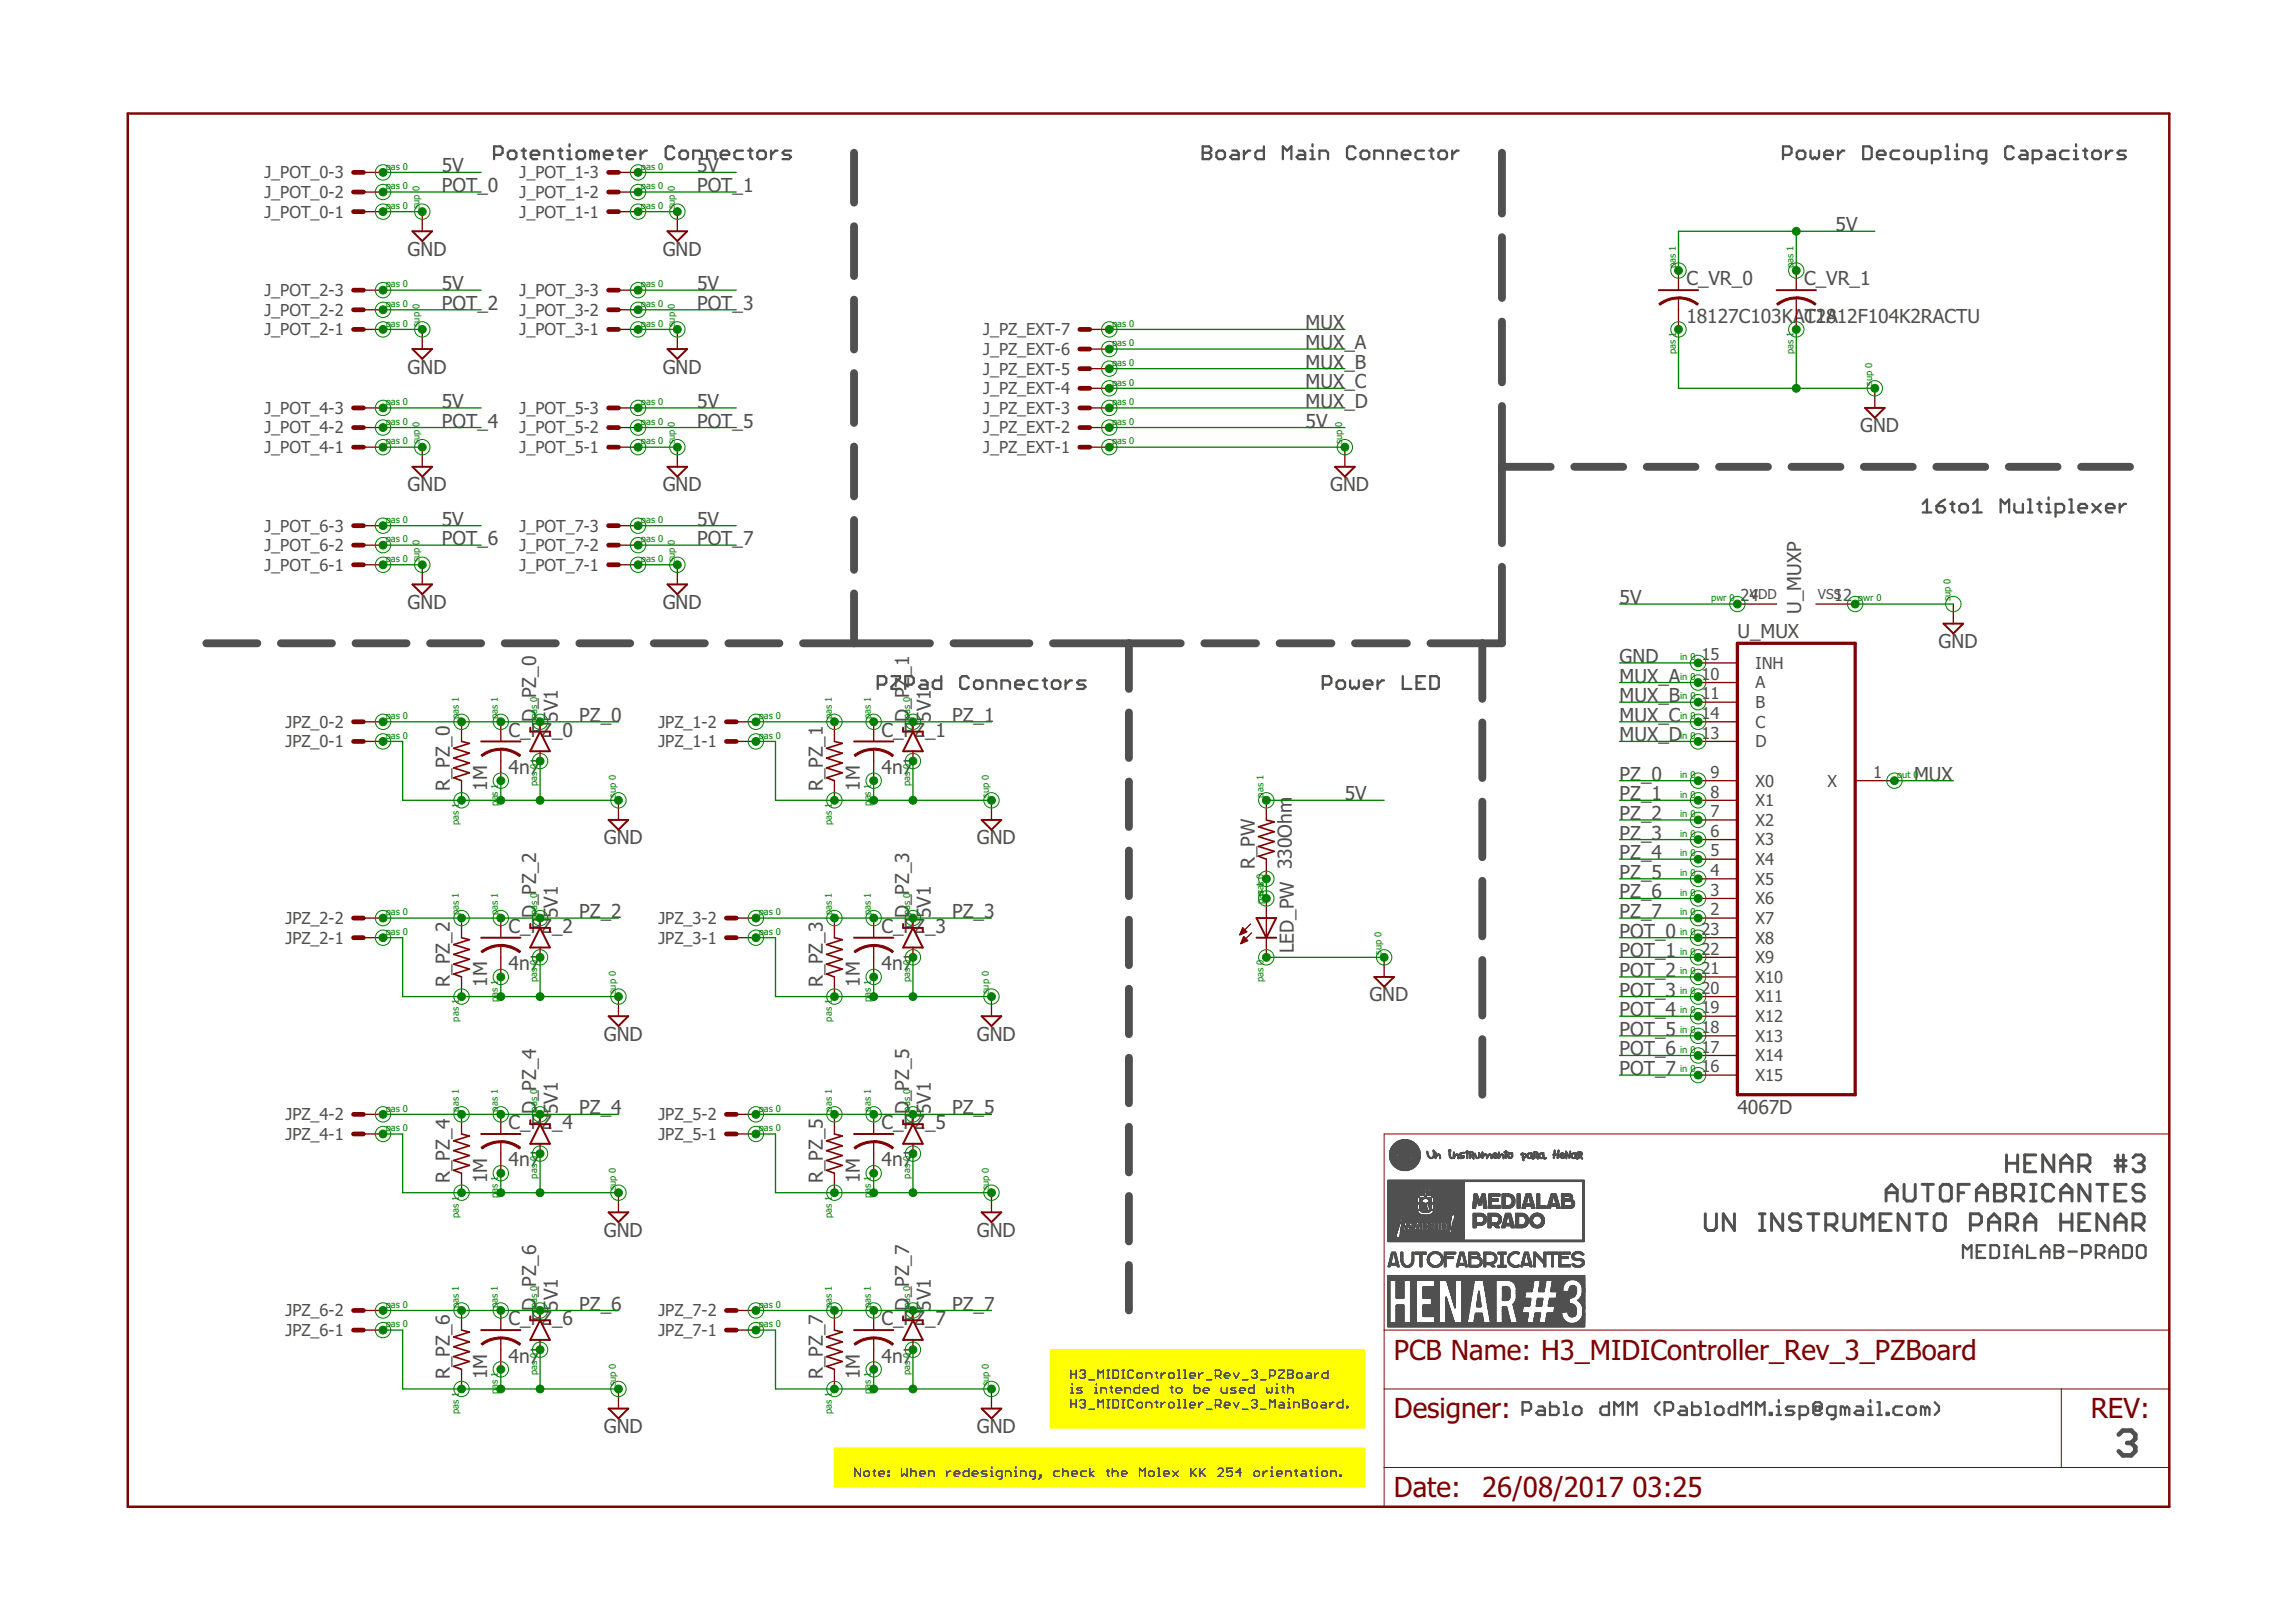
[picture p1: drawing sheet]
<svg xmlns="http://www.w3.org/2000/svg" width="297mm" height="210mm" viewBox="0 0 297 210" stroke-linecap="round" stroke-linejoin="round" font-family="sans-serif">
<defs><g id="words">
<g font-size="3.6" fill="#800000">
<text x="180.3" y="175.9">PCB Name: H3_MIDIController_Rev_3_PZBoard</text>
<text x="180.3" y="183.6">Designer:</text>
<text x="270.5" y="183.6">REV:</text>
<text x="180.3" y="193.7">Date:</text>
<text x="191.8" y="193.7">26/08/2017</text>
<text x="211.2" y="193.7">03:25</text>
</g>
<g font-size="2.5" fill="#505050">
<text x="57.2" y="22.3">5V</text>
<text x="90.2" y="22.3">5V</text>
<text x="57.2" y="24.9">POT_0</text>
<text x="90.2" y="24.9">POT_1</text>
<text x="237.5" y="29.9">5V</text>
<text x="52.7" y="33.1">GND</text>
<text x="85.7" y="33.1">GND</text>
<text x="57.2" y="37.5">5V</text>
<text x="57.2" y="40.1">POT_2</text>
<text x="90.2" y="37.5">5V</text>
<text x="90.2" y="40.1">POT_3</text>
<text x="218.2" y="41.7">18127C103KAC1812F104K2RACTU</text>
<text x="218.2" y="36.9">C_VR_0</text>
<text x="233.4" y="36.9">C_VR_1</text>
<text x="233.5" y="41.7">T2A</text>
<text x="168.9" y="45.2">MUX_A</text>
<text x="168.9" y="47.7">MUX_B</text>
<text x="168.9" y="42.6">MUX</text>
<text x="52.7" y="48.3">GND</text>
<text x="57.2" y="52.8">5V</text>
<text x="85.7" y="48.3">GND</text>
<text x="90.2" y="52.8">5V</text>
<text x="168.9" y="50.2">MUX_C</text>
<text x="168.9" y="52.8">MUX_D</text>
<text x="57.2" y="55.3">POT_4</text>
<text x="90.2" y="55.3">POT_5</text>
<text x="168.9" y="55.3">5V</text>
<text x="240.6" y="56">GND</text>
<text x="52.7" y="63.6">GND</text>
<text x="85.7" y="63.6">GND</text>
<text x="172.1" y="63.6">GND</text>
<text x="57.2" y="68">5V</text>
<text x="57.2" y="70.6">POT_6</text>
<text x="90.2" y="68">5V</text>
<text x="90.2" y="70.6">POT_7</text>
<text x="52.7" y="78.8">GND</text>
<text x="85.7" y="78.8">GND</text>
<text x="209.5" y="78.2">5V</text>
<text x="224.8" y="82.6">U_MUX</text>
<text x="233" y="79.4" transform="rotate(-90 233 79.4)">U_MUXP</text>
<text x="250.8" y="83.9">GND</text>
<text x="209.5" y="85.8">GND</text>
<text x="209.5" y="88.3">MUX_A</text>
<text x="65.8" y="95.3">C_PZ_0</text>
<text x="69.4" y="93.4" transform="rotate(-90 69.4 93.4)">D_PZ_0</text>
<text x="72.2" y="93.4" transform="rotate(-90 72.2 93.4)">5V1</text>
<text x="74.9" y="93.4">PZ_0</text>
<text x="114.1" y="95.3">C_PZ_1</text>
<text x="117.6" y="93.4" transform="rotate(-90 117.6 93.4)">D_PZ_1</text>
<text x="120.4" y="93.4" transform="rotate(-90 120.4 93.4)">5V1</text>
<text x="123.2" y="93.4">PZ_1</text>
<text x="209.5" y="90.9">MUX_B</text>
<text x="209.5" y="93.4">MUX_C</text>
<text x="209.5" y="96">MUX_D</text>
<text x="65.8" y="100.1">4n7</text>
<text x="114.1" y="100.1">4n7</text>
<text x="209.5" y="101">PZ_0</text>
<text x="247.6" y="101">MUX</text>
<text x="58.2" y="102.3" transform="rotate(-90 58.2 102.3)">R_PZ_0</text>
<text x="63" y="102.3" transform="rotate(-90 63 102.3)">1M</text>
<text x="106.5" y="102.3" transform="rotate(-90 106.5 102.3)">R_PZ_1</text>
<text x="111.3" y="102.3" transform="rotate(-90 111.3 102.3)">1M</text>
<text x="174" y="103.6">5V</text>
<text x="209.5" y="103.6">PZ_1</text>
<text x="209.5" y="106.1">PZ_2</text>
<text x="78.1" y="109.3">GND</text>
<text x="126.4" y="109.3">GND</text>
<text x="162.3" y="112.5" transform="rotate(-90 162.3 112.5)">R_PW</text>
<text x="209.5" y="108.6">PZ_3</text>
<text x="209.5" y="111.2">PZ_4</text>
<text x="209.5" y="113.7">PZ_5</text>
<text x="69.4" y="118.8" transform="rotate(-90 69.4 118.8)">D_PZ_2</text>
<text x="72.2" y="118.8" transform="rotate(-90 72.2 118.8)">5V1</text>
<text x="74.9" y="118.8">PZ_2</text>
<text x="117.6" y="118.8" transform="rotate(-90 117.6 118.8)">D_PZ_3</text>
<text x="120.4" y="118.8" transform="rotate(-90 120.4 118.8)">5V1</text>
<text x="123.2" y="118.8">PZ_3</text>
<text x="209.5" y="116.3">PZ_6</text>
<text x="209.5" y="118.8">PZ_7</text>
<text x="65.8" y="125.5">4n7</text>
<text x="65.8" y="120.7">C_PZ_2</text>
<text x="114.1" y="125.5">4n7</text>
<text x="114.1" y="120.7">C_PZ_3</text>
<text x="167.4" y="123.4" transform="rotate(-90 167.4 123.4)">LED_PW 330Ohm</text>
<text x="209.5" y="121.3">POT_0</text>
<text x="209.5" y="123.9">POT_1</text>
<text x="58.2" y="127.7" transform="rotate(-90 58.2 127.7)">R_PZ_2</text>
<text x="63" y="127.7" transform="rotate(-90 63 127.7)">1M</text>
<text x="106.5" y="127.7" transform="rotate(-90 106.5 127.7)">R_PZ_3</text>
<text x="111.3" y="127.7" transform="rotate(-90 111.3 127.7)">1M</text>
<text x="177.2" y="129.6">GND</text>
<text x="209.5" y="126.4">POT_2</text>
<text x="209.5" y="131.5">POT_4</text>
<text x="209.5" y="129">POT_3</text>
<text x="78.1" y="134.7">GND</text>
<text x="126.4" y="134.7">GND</text>
<text x="209.5" y="136.6">POT_6</text>
<text x="209.5" y="134">POT_5</text>
<text x="209.5" y="139.1">POT_7</text>
<text x="65.8" y="146.1">C_PZ_4</text>
<text x="69.4" y="144.2" transform="rotate(-90 69.4 144.2)">D_PZ_4</text>
<text x="72.2" y="144.2" transform="rotate(-90 72.2 144.2)">5V1</text>
<text x="74.9" y="144.2">PZ_4</text>
<text x="114.1" y="146.1">C_PZ_5</text>
<text x="117.6" y="144.2" transform="rotate(-90 117.6 144.2)">D_PZ_5</text>
<text x="120.4" y="144.2" transform="rotate(-90 120.4 144.2)">5V1</text>
<text x="123.2" y="144.2">PZ_5</text>
<text x="224.8" y="144.2">4067D</text>
<text x="58.2" y="153.1" transform="rotate(-90 58.2 153.1)">R_PZ_4</text>
<text x="63" y="153.1" transform="rotate(-90 63 153.1)">1M</text>
<text x="65.8" y="150.9">4n7</text>
<text x="106.5" y="153.1" transform="rotate(-90 106.5 153.1)">R_PZ_5</text>
<text x="111.3" y="153.1" transform="rotate(-90 111.3 153.1)">1M</text>
<text x="114.1" y="150.9">4n7</text>
<text x="78.1" y="160.1">GND</text>
<text x="126.4" y="160.1">GND</text>
<text x="65.8" y="171.5">C_PZ_6</text>
<text x="69.4" y="169.6" transform="rotate(-90 69.4 169.6)">D_PZ_6</text>
<text x="72.2" y="169.6" transform="rotate(-90 72.2 169.6)">5V1</text>
<text x="74.9" y="169.6">PZ_6</text>
<text x="114.1" y="171.5">C_PZ_7</text>
<text x="117.6" y="169.6" transform="rotate(-90 117.6 169.6)">D_PZ_7</text>
<text x="120.4" y="169.6" transform="rotate(-90 120.4 169.6)">5V1</text>
<text x="123.2" y="169.6">PZ_7</text>
<text x="58.2" y="178.5" transform="rotate(-90 58.2 178.5)">R_PZ_6</text>
<text x="63" y="178.5" transform="rotate(-90 63 178.5)">1M</text>
<text x="65.8" y="176.3">4n7</text>
<text x="106.5" y="178.5" transform="rotate(-90 106.5 178.5)">R_PZ_7</text>
<text x="111.3" y="178.5" transform="rotate(-90 111.3 178.5)">1M</text>
<text x="114.1" y="176.3">4n7</text>
<text x="78.1" y="185.5">GND</text>
<text x="126.4" y="185.5">GND</text>
</g>
<g font-size="2.1" fill="#505050">
<text x="34.2" y="23.1">J_POT_0-3</text>
<text x="67.2" y="23.1">J_POT_1-3</text>
<text x="34.2" y="28.2">J_POT_0-1</text>
<text x="34.2" y="25.6">J_POT_0-2</text>
<text x="67.2" y="28.2">J_POT_1-1</text>
<text x="67.2" y="25.6">J_POT_1-2</text>
<text x="34.2" y="40.8">J_POT_2-2</text>
<text x="34.2" y="38.3">J_POT_2-3</text>
<text x="67.2" y="40.8">J_POT_3-2</text>
<text x="67.2" y="38.3">J_POT_3-3</text>
<text x="34.2" y="43.4">J_POT_2-1</text>
<text x="67.2" y="43.4">J_POT_3-1</text>
<text x="127.2" y="45.9">J_PZ_EXT-6</text>
<text x="127.2" y="43.4">J_PZ_EXT-7</text>
<text x="34.2" y="53.5">J_POT_4-3</text>
<text x="67.2" y="53.5">J_POT_5-3</text>
<text x="127.2" y="53.5">J_PZ_EXT-3</text>
<text x="127.2" y="51">J_PZ_EXT-4</text>
<text x="127.2" y="48.5">J_PZ_EXT-5</text>
<text x="34.2" y="58.6">J_POT_4-1</text>
<text x="34.2" y="56.1">J_POT_4-2</text>
<text x="67.2" y="58.6">J_POT_5-1</text>
<text x="67.2" y="56.1">J_POT_5-2</text>
<text x="127.2" y="58.6">J_PZ_EXT-1</text>
<text x="127.2" y="56.1">J_PZ_EXT-2</text>
<text x="34.2" y="71.3">J_POT_6-2</text>
<text x="34.2" y="68.8">J_POT_6-3</text>
<text x="67.2" y="71.3">J_POT_7-2</text>
<text x="67.2" y="68.8">J_POT_7-3</text>
<text x="34.2" y="73.9">J_POT_6-1</text>
<text x="67.2" y="73.9">J_POT_7-1</text>
<text x="225.2" y="77.8">24</text>
<text x="237.3" y="77.8">12</text>
<text x="220.1" y="88">10</text>
<text x="220.1" y="85.4">15</text>
<text x="227.1" y="89.1">A</text>
<text x="227.1" y="86.6">INH</text>
<text x="36.9" y="94.2">JPZ_0-2</text>
<text x="85.2" y="94.2">JPZ_1-2</text>
<text x="220.1" y="90.5">11</text>
<text x="220.1" y="93.1">14</text>
<text x="220.1" y="95.6">13</text>
<text x="227.1" y="91.6">B</text>
<text x="227.1" y="94.2">C</text>
<text x="36.9" y="96.7">JPZ_0-1</text>
<text x="85.2" y="96.7">JPZ_1-1</text>
<text x="221.3" y="100.7">9</text>
<text x="227.1" y="96.7">D</text>
<text x="227.1" y="101.8">X0</text>
<text x="236.4" y="101.8">X</text>
<text x="242.3" y="100.7">1</text>
<text x="221.3" y="103.2">8</text>
<text x="221.3" y="105.8">7</text>
<text x="227.1" y="104.3">X1</text>
<text x="227.1" y="106.9">X2</text>
<text x="221.3" y="108.3">6</text>
<text x="221.3" y="110.8">5</text>
<text x="221.3" y="113.4">4</text>
<text x="227.1" y="109.4">X3</text>
<text x="227.1" y="112">X4</text>
<text x="36.9" y="119.6">JPZ_2-2</text>
<text x="85.2" y="119.6">JPZ_3-2</text>
<text x="221.3" y="115.9">3</text>
<text x="221.3" y="118.5">2</text>
<text x="227.1" y="114.5">X5</text>
<text x="227.1" y="117">X6</text>
<text x="227.1" y="119.6">X7</text>
<text x="36.9" y="122.1">JPZ_2-1</text>
<text x="85.2" y="122.1">JPZ_3-1</text>
<text x="220.1" y="121">23</text>
<text x="220.1" y="123.5">22</text>
<text x="227.1" y="122.1">X8</text>
<text x="227.1" y="124.6">X9</text>
<text x="220.1" y="126.1">21</text>
<text x="220.1" y="128.6">20</text>
<text x="220.1" y="131.1">19</text>
<text x="227.1" y="127.2">X10</text>
<text x="227.1" y="129.7">X11</text>
<text x="220.1" y="133.7">18</text>
<text x="220.1" y="136.2">17</text>
<text x="227.1" y="132.3">X12</text>
<text x="227.1" y="134.8">X13</text>
<text x="227.1" y="137.3">X14</text>
<text x="220.1" y="138.8">16</text>
<text x="227.1" y="139.9">X15</text>
<text x="36.9" y="147.5">JPZ_4-1</text>
<text x="36.9" y="145">JPZ_4-2</text>
<text x="85.2" y="147.5">JPZ_5-1</text>
<text x="85.2" y="145">JPZ_5-2</text>
<text x="36.9" y="172.9">JPZ_6-1</text>
<text x="36.9" y="170.4">JPZ_6-2</text>
<text x="85.2" y="172.9">JPZ_7-1</text>
<text x="85.2" y="170.4">JPZ_7-2</text>
</g>
<g font-size="1.8" fill="#505050">
<text x="226.4" y="77.5">VDD</text>
<text x="235.2" y="77.5">VSS</text>
</g>
<g font-size="1.2" fill="#008000">
<text x="49.9" y="22">pas 0</text>
<text x="82.9" y="22">pas 0</text>
<text x="49.9" y="27">pas 0</text>
<text x="49.9" y="24.5">pas 0</text>
<text x="54.3" y="27" transform="rotate(-90 54.3 27)">sup</text>
<text x="54.3" y="24.8" transform="rotate(-90 54.3 24.8)">0</text>
<text x="82.9" y="27">pas 0</text>
<text x="82.9" y="24.5">pas 0</text>
<text x="87.3" y="27" transform="rotate(-90 87.3 27)">sup</text>
<text x="87.3" y="24.8" transform="rotate(-90 87.3 24.8)">0</text>
<text x="216.8" y="34.7" transform="rotate(-90 216.8 34.7)">pas 1</text>
<text x="232" y="34.7" transform="rotate(-90 232 34.7)">pas 1</text>
<text x="49.9" y="39.7">pas 0</text>
<text x="49.9" y="37.2">pas 0</text>
<text x="54.3" y="40" transform="rotate(-90 54.3 40)">0</text>
<text x="82.9" y="39.7">pas 0</text>
<text x="82.9" y="37.2">pas 0</text>
<text x="87.3" y="40" transform="rotate(-90 87.3 40)">0</text>
<text x="49.9" y="42.3">pas 0</text>
<text x="54.3" y="42.3" transform="rotate(-90 54.3 42.3)">sup</text>
<text x="82.9" y="42.3">pas 0</text>
<text x="87.3" y="42.3" transform="rotate(-90 87.3 42.3)">sup</text>
<text x="143.9" y="47.3">pas 0</text>
<text x="143.9" y="44.8">pas 0</text>
<text x="143.9" y="42.3">pas 0</text>
<text x="216.8" y="45.9" transform="rotate(-90 216.8 45.9)">pas 1</text>
<text x="232" y="45.9" transform="rotate(-90 232 45.9)">pas 1</text>
<text x="49.9" y="52.4">pas 0</text>
<text x="82.9" y="52.4">pas 0</text>
<text x="143.9" y="52.4">pas 0</text>
<text x="143.9" y="49.9">pas 0</text>
<text x="242.2" y="49.9" transform="rotate(-90 242.2 49.9)">sup 0</text>
<text x="49.9" y="57.5">pas 0</text>
<text x="49.9" y="55">pas 0</text>
<text x="54.3" y="57.5" transform="rotate(-90 54.3 57.5)">sup</text>
<text x="54.3" y="55.2" transform="rotate(-90 54.3 55.2)">0</text>
<text x="82.9" y="57.5">pas 0</text>
<text x="82.9" y="55">pas 0</text>
<text x="87.3" y="57.5" transform="rotate(-90 87.3 57.5)">sup</text>
<text x="87.3" y="55.2" transform="rotate(-90 87.3 55.2)">0</text>
<text x="143.9" y="57.5">pas 0</text>
<text x="143.9" y="55">pas 0</text>
<text x="173.6" y="57.5" transform="rotate(-90 173.6 57.5)">sup</text>
<text x="173.6" y="55.2" transform="rotate(-90 173.6 55.2)">0</text>
<text x="49.9" y="70.2">pas 0</text>
<text x="49.9" y="67.7">pas 0</text>
<text x="54.3" y="70.5" transform="rotate(-90 54.3 70.5)">0</text>
<text x="82.9" y="70.2">pas 0</text>
<text x="82.9" y="67.7">pas 0</text>
<text x="87.3" y="70.5" transform="rotate(-90 87.3 70.5)">0</text>
<text x="49.9" y="72.7">pas 0</text>
<text x="54.3" y="72.7" transform="rotate(-90 54.3 72.7)">sup</text>
<text x="82.9" y="72.7">pas 0</text>
<text x="87.3" y="72.7" transform="rotate(-90 87.3 72.7)">sup</text>
<text x="221.4" y="77.8">pwr 0</text>
<text x="240.4" y="77.8">pwr 0</text>
<text x="252.4" y="77.8" transform="rotate(-90 252.4 77.8)">sup 0</text>
<text x="217.4" y="88">in 0</text>
<text x="217.4" y="85.4">in 0</text>
<text x="49.9" y="95.6">pas 0</text>
<text x="49.9" y="93.1">pas 0</text>
<text x="59.3" y="93.1" transform="rotate(-90 59.3 93.1)">pas 1</text>
<text x="64.4" y="93.1" transform="rotate(-90 64.4 93.1)">pas 1</text>
<text x="69.5" y="93.1" transform="rotate(-90 69.5 93.1)">pas 0</text>
<text x="98.2" y="95.6">pas 0</text>
<text x="98.2" y="93.1">pas 0</text>
<text x="107.6" y="93.1" transform="rotate(-90 107.6 93.1)">pas 1</text>
<text x="112.7" y="93.1" transform="rotate(-90 112.7 93.1)">pas 1</text>
<text x="117.8" y="93.1" transform="rotate(-90 117.8 93.1)">pas 0</text>
<text x="217.4" y="90.5">in 0</text>
<text x="217.4" y="93.1">in 0</text>
<text x="217.4" y="95.6">in 0</text>
<text x="69.5" y="101.7" transform="rotate(-90 69.5 101.7)">pas 0</text>
<text x="117.8" y="101.7" transform="rotate(-90 117.8 101.7)">pas 0</text>
<text x="217.4" y="100.7">in 0</text>
<text x="245.4" y="100.7">out 0</text>
<text x="59.3" y="106.8" transform="rotate(-90 59.3 106.8)">pas 1</text>
<text x="64.4" y="104.3" transform="rotate(-90 64.4 104.3)">pas 1</text>
<text x="79.7" y="103.2" transform="rotate(-90 79.7 103.2)">sup 0</text>
<text x="107.6" y="106.8" transform="rotate(-90 107.6 106.8)">pas 1</text>
<text x="112.7" y="104.3" transform="rotate(-90 112.7 104.3)">pas 1</text>
<text x="127.9" y="103.2" transform="rotate(-90 127.9 103.2)">sup 0</text>
<text x="163.5" y="103.2" transform="rotate(-90 163.5 103.2)">pas 1</text>
<text x="217.4" y="103.2">in 0</text>
<text x="217.4" y="105.8">in 0</text>
<text x="217.4" y="108.3">in 0</text>
<text x="217.4" y="110.8">in 0</text>
<text x="217.4" y="113.4">in 0</text>
<text x="49.9" y="118.5">pas 0</text>
<text x="59.3" y="118.5" transform="rotate(-90 59.3 118.5)">pas 1</text>
<text x="64.4" y="118.5" transform="rotate(-90 64.4 118.5)">pas 1</text>
<text x="69.5" y="118.5" transform="rotate(-90 69.5 118.5)">pas 0</text>
<text x="98.2" y="118.5">pas 0</text>
<text x="107.6" y="118.5" transform="rotate(-90 107.6 118.5)">pas 1</text>
<text x="112.7" y="118.5" transform="rotate(-90 112.7 118.5)">pas 1</text>
<text x="117.8" y="118.5" transform="rotate(-90 117.8 118.5)">pas 0</text>
<text x="163.5" y="117" transform="rotate(-90 163.5 117)">papsa1s 0</text>
<text x="217.4" y="115.9">in 0</text>
<text x="217.4" y="118.5">in 0</text>
<text x="49.9" y="121">pas 0</text>
<text x="98.2" y="121">pas 0</text>
<text x="178.7" y="123.5" transform="rotate(-90 178.7 123.5)">sup 0</text>
<text x="217.4" y="121">in 0</text>
<text x="217.4" y="123.5">in 0</text>
<text x="64.4" y="129.7" transform="rotate(-90 64.4 129.7)">pas 1</text>
<text x="69.5" y="127.1" transform="rotate(-90 69.5 127.1)">pas 0</text>
<text x="79.7" y="128.6" transform="rotate(-90 79.7 128.6)">sup 0</text>
<text x="112.7" y="129.7" transform="rotate(-90 112.7 129.7)">pas 1</text>
<text x="117.8" y="127.1" transform="rotate(-90 117.8 127.1)">pas 0</text>
<text x="127.9" y="128.6" transform="rotate(-90 127.9 128.6)">sup 0</text>
<text x="163.5" y="127.1" transform="rotate(-90 163.5 127.1)">pas 0</text>
<text x="217.4" y="126.1">in 0</text>
<text x="217.4" y="128.6">in 0</text>
<text x="217.4" y="131.1">in 0</text>
<text x="59.3" y="132.2" transform="rotate(-90 59.3 132.2)">pas 1</text>
<text x="107.6" y="132.2" transform="rotate(-90 107.6 132.2)">pas 1</text>
<text x="217.4" y="133.7">in 0</text>
<text x="217.4" y="136.2">in 0</text>
<text x="49.9" y="143.8">pas 0</text>
<text x="59.3" y="143.8" transform="rotate(-90 59.3 143.8)">pas 1</text>
<text x="64.4" y="143.8" transform="rotate(-90 64.4 143.8)">pas 1</text>
<text x="69.5" y="143.8" transform="rotate(-90 69.5 143.8)">pas 0</text>
<text x="98.2" y="143.8">pas 0</text>
<text x="107.6" y="143.8" transform="rotate(-90 107.6 143.8)">pas 1</text>
<text x="112.7" y="143.8" transform="rotate(-90 112.7 143.8)">pas 1</text>
<text x="117.8" y="143.8" transform="rotate(-90 117.8 143.8)">pas 0</text>
<text x="217.4" y="138.8">in 0</text>
<text x="49.9" y="146.4">pas 0</text>
<text x="98.2" y="146.4">pas 0</text>
<text x="64.4" y="155.1" transform="rotate(-90 64.4 155.1)">pas 1</text>
<text x="69.5" y="152.5" transform="rotate(-90 69.5 152.5)">pas 0</text>
<text x="79.7" y="154" transform="rotate(-90 79.7 154)">sup 0</text>
<text x="112.7" y="155.1" transform="rotate(-90 112.7 155.1)">pas 1</text>
<text x="117.8" y="152.5" transform="rotate(-90 117.8 152.5)">pas 0</text>
<text x="127.9" y="154" transform="rotate(-90 127.9 154)">sup 0</text>
<text x="59.3" y="157.6" transform="rotate(-90 59.3 157.6)">pas 1</text>
<text x="107.6" y="157.6" transform="rotate(-90 107.6 157.6)">pas 1</text>
<text x="49.9" y="171.8">pas 0</text>
<text x="49.9" y="169.2">pas 0</text>
<text x="59.3" y="169.2" transform="rotate(-90 59.3 169.2)">pas 1</text>
<text x="64.4" y="169.2" transform="rotate(-90 64.4 169.2)">pas 1</text>
<text x="69.5" y="169.2" transform="rotate(-90 69.5 169.2)">pas 0</text>
<text x="98.2" y="171.8">pas 0</text>
<text x="98.2" y="169.2">pas 0</text>
<text x="107.6" y="169.2" transform="rotate(-90 107.6 169.2)">pas 1</text>
<text x="112.7" y="169.2" transform="rotate(-90 112.7 169.2)">pas 1</text>
<text x="117.8" y="169.2" transform="rotate(-90 117.8 169.2)">pas 0</text>
<text x="69.5" y="177.9" transform="rotate(-90 69.5 177.9)">pas 0</text>
<text x="79.7" y="179.4" transform="rotate(-90 79.7 179.4)">sup 0</text>
<text x="117.8" y="177.9" transform="rotate(-90 117.8 177.9)">pas 0</text>
<text x="127.9" y="179.4" transform="rotate(-90 127.9 179.4)">sup 0</text>
<text x="59.3" y="183" transform="rotate(-90 59.3 183)">pas 1</text>
<text x="64.4" y="180.4" transform="rotate(-90 64.4 180.4)">pas 1</text>
<text x="107.6" y="183" transform="rotate(-90 107.6 183)">pas 1</text>
<text x="112.7" y="180.4" transform="rotate(-90 112.7 180.4)">pas 1</text>
</g>
</g></defs>
<g fill="#ff0" stroke="#ff0" stroke-width=".13">
<path d="M135.9 174.7h40.6v10.1h-40.6z"/>
<path d="M107.9 187.4h68.6v5h-68.6z"/>
</g>
<path d="M16.5 14.7h264.1v180.3h-264.1z" fill="none" stroke="#800000" stroke-width=".32"/>
<path d="M179.1 146.7h101.5v48.3h-101.5zM179.1 179.7h101.5M179.1 172.1h101.5M266.7 179.7v10.2M179.1 189.9h101.5" fill="none" stroke="#800000" stroke-width=".13"/>
<path d="M224.8 83.2h15.2v58.5h-15.2z" fill="none" stroke="#800000" stroke-width=".42"/>
<g fill="none" stroke="#800000" stroke-width=".17">
<path d="M47 27.4h2.6M47 24.8h2.6M47 22.3h2.6M47 37.5h2.6M54.6 27.4v2.5M80 27.4h2.5M80 24.8h2.5M80 22.3h2.5M80 37.5h2.5M87.6 27.4v2.5M217.1 35v2.5M217.1 38.6v4"/>
<path d="M232.4 35v2.5M232.4 38.6v4M47 57.9h2.6M47 55.3h2.6M47 52.8h2.6M47 42.6h2.6M47 40.1h2.6M54.6 42.6v2.6M54.6 57.9v2.5M80 57.9h2.5M80 55.3h2.5M80 52.8h2.5"/>
<path d="M80 42.6h2.5M80 40.1h2.5M87.6 42.6v2.6M87.6 57.9v2.5M141 57.9h2.5M141 55.3h2.5M141 52.8h2.5M141 50.2h2.5M141 47.7h2.5M141 45.2h2.5M141 42.6h2.5M174 57.9v2.5"/>
<path d="M242.5 50.2v2.6M47 73.1h2.6M47 70.5h2.6M47 68h2.6M54.6 73.1v2.5M80 73.1h2.5M80 70.5h2.5M80 68h2.5M87.6 73.1v2.5M224.8 78.2h5M234.9 78.2h5.1M252.7 78.2v2.5"/>
<path d="M47 93.4h2.6M47 95.9h2.6M59.7 93.4v2.5M64.8 93.4v2.5M64.8 97v4M69.9 93.4v1.3M69.9 97.2v1.3M95.2 93.4h2.6M95.2 95.9h2.6M107.9 93.4v2.5M113 93.4v2.5M113 97v4"/>
<path d="M118.1 93.4v1.3M118.1 97.2v1.3M219.7 88.3h5.1M219.7 90.9h5.1M219.7 93.4h5.1M219.7 95.9h5.1M219.7 85.8h5.1M47 118.8h2.6M59.7 101v2.6M59.7 118.8v2.5M64.8 118.8v2.5M69.9 118.8v1.3"/>
<path d="M80 103.6v2.5M95.2 118.8h2.6M107.9 101v2.6M107.9 118.8v2.5M113 118.8v2.5M118.1 118.8v1.3M128.3 103.6v2.5M161.8 119.6l-1.4 1.4M163.8 103.6v2.5M163.8 111.2v2.5M163.8 116.3v7.6M219.7 101h5.1"/>
<path d="M219.7 103.6h5.1M219.7 106.1h5.1M219.7 108.6h5.1M219.7 111.2h5.1M219.7 113.7h5.1M219.7 116.3h5.1M219.7 118.8h5.1M240 101h5.1M47 121.3h2.6M59.7 126.4v2.6M64.8 122.4v4M69.9 122.6v1.3"/>
<path d="M80 129v2.5M95.2 121.3h2.6M107.9 126.4v2.6M113 122.4v4M118.1 122.6v1.3M128.3 129v2.5M160.4 120.9h.1M160.5 120.8h.3M160.5 120.7h.5M160.6 120.6h.7M160.6 122h.1M160.6 120.4h.5"/>
<path d="M160.6 121.9h.4M160.7 120.3h.3M160.7 121.8h.6M160.7 120.2h.2M160.7 121.6h.6M160.8 121.5h.4M160.8 120.1l-.4 .9M160.8 120.1l.5 .5-.9 .4M160.8 120.1h.1M160.8 121.4h.3M160.9 121.3h.1M160.9 121.2l.5 .5-.9 .4z"/>
<path d="M161.9 120.7l-1.4 1.4M179.1 123.9v2.5M219.7 121.3h5.1M219.7 123.9h5.1M219.7 126.4h5.1M219.7 129h5.1M219.7 131.5h5.1M219.7 134h5.1M219.7 136.6h5.1M219.7 139.1h5.1M47 146.7h2.6M47 144.2h2.6"/>
<path d="M59.7 144.2v2.5M59.7 151.8v2.5M64.8 144.2v2.5M64.8 147.8v4M69.9 144.2v1.3M69.9 148v1.3M80 154.3v2.6M95.2 146.7h2.6M95.2 144.2h2.6M107.9 144.2v2.5M107.9 151.8v2.5M113 144.2v2.5"/>
<path d="M113 147.8v4M118.1 144.2v1.3M118.1 148v1.3M128.3 154.3v2.6M47 172.1h2.6M47 169.6h2.6M59.7 169.6v2.5M59.7 177.2v2.5M64.8 169.6v2.5M64.8 173.1v4.1M69.9 169.6v1.3M69.9 173.4v1.3"/>
<path d="M80 179.7v2.6M95.2 172.1h2.6M95.2 169.6h2.6M107.9 169.6v2.5M107.9 177.2v2.5M113 169.6v2.5M113 173.1v4.1M118.1 169.6v1.3M118.1 173.4v1.3M128.3 179.7v2.6"/>
</g>
<g fill="none" stroke="#800000" stroke-width=".25">
<path d="M53.4 29.9h2.5l-1.3 1.3zM86.4 29.9h2.5l-1.3 1.3zM214.6 37.5h5.1M229.8 37.5h5.1M53.4 45.2h2.5l-1.3 1.2zM86.4 45.2h2.5l-1.3 1.2zM241.3 52.8h2.5l-1.3 1.3zM53.4 60.4h2.5l-1.3 1.3zM53.4 75.6h2.5l-1.3 1.3zM86.4 60.4h2.5l-1.3 1.3zM86.4 75.6h2.5l-1.3 1.3zM172.7 60.4h2.6l-1.3 1.3z"/>
<path d="M62.3 95.9h5M68.6 94.2v.5h2.5v.5M69.9 94.7l1.2 2.5h-2.5zM110.5 95.9h5.1M116.8 94.2v.5h2.6v.5M118.1 94.7l1.3 2.5h-2.6zM251.4 80.7h2.6l-1.3 1.3zM68.6 119.6v.5h2.5v.5M78.7 106.1h2.6l-1.3 1.3zM116.8 119.6v.5h2.6v.5M127 106.1h2.5l-1.2 1.3zM162.6 118.8h2.5l-1.3 2.5z"/>
<path d="M62.3 121.3h5M69.9 120.1l1.2 2.5h-2.5zM78.7 131.5h2.6l-1.3 1.3zM110.5 121.3h5.1M118.1 120.1l1.3 2.5h-2.6zM127 131.5h2.5l-1.2 1.3zM162.6 121.3h2.5M177.8 126.4h2.5l-1.2 1.3zM62.3 146.7h5M68.6 145v.5h2.5v.5M69.9 145.5l1.2 2.5h-2.5zM78.7 156.9h2.6l-1.3 1.3z"/>
<path d="M110.5 146.7h5.1M116.8 145v.5h2.6v.5M118.1 145.5l1.3 2.5h-2.6zM127 156.9h2.5l-1.2 1.3zM62.3 172.1h5M68.6 170.3v.6h2.5v.5M69.9 170.9l1.2 2.5h-2.5zM110.5 172.1h5.1M116.8 170.3v.6h2.6v.5M118.1 170.9l1.3 2.5h-2.6zM78.7 182.3h2.6l-1.3 1.3zM127 182.3h2.5l-1.2 1.3z"/>
</g>
<path d="M59.7 95.9l1 .3-2 .6 2 .7-2 .6 2 .6-2 .7 2 .6-2 .6 1 .4M107.9 95.9l1.1 .3-2.1 .6 2.1 .7-2.1 .6 2.1 .6-2.1 .7 2.1 .6-2.1 .6 1 .4M163.8 106.1l1 .3-2 .6 2 .6-2 .7 2 .6-2 .6 2 .7-2 .6 1 .4M59.7 121.3l1 .3-2 .6 2 .7-2 .6 2 .6-2 .7 2 .6-2 .6 1 .4M107.9 121.3l1.1 .3-2.1 .6 2.1 .7-2.1 .6 2.1 .6-2.1 .7 2.1 .6-2.1 .6 1 .4M59.7 146.7l1 .3-2 .6 2 .7-2 .6 2 .6-2 .7 2 .6-2 .6 1 .4M107.9 146.7l1.1 .3-2.1 .6 2.1 .7-2.1 .6 2.1 .6-2.1 .7 2.1 .6-2.1 .6 1 .4M59.7 172.1l1 .3-2 .6 2 .7-2 .6 2 .6-2 .7 2 .6-2 .6 1 .4M107.9 172.1l1.1 .3-2.1 .6 2.1 .7-2.1 .6 2.1 .6-2.1 .7 2.1 .6-2.1 .6 1 .4" fill="none" stroke="#800000" stroke-width=".21"/>
<g fill="#800000" stroke="#800000" stroke-width=".13">
<path d="M64.8 96.8a4.2 4.2 0 0 1 2.6 .9l-.2 .2a4.1 4.1 0 0 0-2.4-.8z" fill-rule="evenodd"/>
<path d="M62.2 97.7a4 4 0 0 1 2.6-.9v.3a3.9 3.9 0 0 0-2.4 .8z" fill-rule="evenodd"/>
<path d="M113 96.8a4.2 4.2 0 0 1 2.6 .9l-.2 .2a3.9 3.9 0 0 0-2.4-.8z" fill-rule="evenodd"/>
<path d="M110.5 97.7a4 4 0 0 1 2.5-.9v.3a3.9 3.9 0 0 0-2.4 .8z" fill-rule="evenodd"/>
<path d="M64.8 122.2a3.9 3.9 0 0 1 2.6 .9l-.2 .2a4.3 4.3 0 0 0-2.4-.8z" fill-rule="evenodd"/>
<path d="M62.2 123.1a4 4 0 0 1 2.6-.9v.3a3.9 3.9 0 0 0-2.4 .8z" fill-rule="evenodd"/>
<path d="M113 122.2a3.9 3.9 0 0 1 2.6 .9l-.2 .2a4.1 4.1 0 0 0-2.4-.8z" fill-rule="evenodd"/>
<path d="M110.5 123.1a4 4 0 0 1 2.5-.9v.3a3.9 3.9 0 0 0-2.4 .8z" fill-rule="evenodd"/>
<path d="M64.8 147.6a4 4 0 0 1 2.6 .9l-.2 .2a3.9 3.9 0 0 0-2.4-.8z" fill-rule="evenodd"/>
<path d="M62.2 148.5a4.2 4.2 0 0 1 2.6-.9v.3a3.9 3.9 0 0 0-2.4 .8z" fill-rule="evenodd"/>
<path d="M113 147.6a4 4 0 0 1 2.6 .9l-.2 .2a3.8 3.8 0 0 0-2.4-.8z" fill-rule="evenodd"/>
<path d="M110.5 148.5a4.2 4.2 0 0 1 2.5-.9v.3a3.9 3.9 0 0 0-2.4 .8z" fill-rule="evenodd"/>
<path d="M64.8 173a4 4 0 0 1 2.6 .9l-.2 .2a3.9 3.9 0 0 0-2.4-.8z" fill-rule="evenodd"/>
<path d="M62.2 173.9a4 4 0 0 1 2.6-.9v.3a4.3 4.3 0 0 0-2.4 .8z" fill-rule="evenodd"/>
<path d="M113 173a4 4 0 0 1 2.6 .9l-.2 .2a3.8 3.8 0 0 0-2.4-.8z" fill-rule="evenodd"/>
<path d="M110.5 173.9a4 4 0 0 1 2.5-.9v.3a4.3 4.3 0 0 0-2.4 .8z" fill-rule="evenodd"/>
<path d="M217.1 38.4a3.9 3.9 0 0 1 2.6 .9l-.1 .2a4.1 4.1 0 0 0-2.5-.8z" fill-rule="evenodd"/>
<path d="M214.6 39.3a4 4 0 0 1 2.5-.9v.3a3.9 3.9 0 0 0-2.3 .8z" fill-rule="evenodd"/>
<path d="M232.4 38.4a3.9 3.9 0 0 1 2.5 .9l-.1 .2a4.1 4.1 0 0 0-2.4-.8z" fill-rule="evenodd"/>
<path d="M229.8 39.3a4 4 0 0 1 2.6-.9v.3a3.9 3.9 0 0 0-2.4 .8z" fill-rule="evenodd"/>
</g>
<g fill="none" stroke="#800000" stroke-width=".61">
<path d="M45.7 27.4h1.3M45.7 24.8h1.3M45.7 22.3h1.3M45.7 37.5h1.3M78.7 27.4h1.3M78.7 24.8h1.3M78.7 22.3h1.3M78.7 37.5h1.3M45.7 57.9h1.3M45.7 55.3h1.3M45.7 52.8h1.3M45.7 42.6h1.3"/>
<path d="M45.7 40.1h1.3M78.7 57.9h1.3M78.7 55.3h1.3M78.7 52.8h1.3M78.7 42.6h1.3M78.7 40.1h1.3M139.7 57.9h1.3M139.7 55.3h1.3M139.7 52.8h1.3M139.7 50.2h1.3M139.7 47.7h1.3M139.7 45.2h1.3"/>
<path d="M139.7 42.6h1.3M45.7 73.1h1.3M45.7 70.5h1.3M45.7 68h1.3M78.7 73.1h1.3M78.7 70.5h1.3M78.7 68h1.3M45.7 95.9h1.3M45.7 93.4h1.3M94 95.9h1.2M94 93.4h1.2M45.7 118.8h1.3"/>
<path d="M94 118.8h1.2M45.7 121.3h1.3M94 121.3h1.2M45.7 146.7h1.3M45.7 144.2h1.3M94 146.7h1.2M94 144.2h1.2M45.7 172.1h1.3M45.7 169.6h1.3M94 172.1h1.2M94 169.6h1.2"/>
</g>
<g fill="none" stroke="#008000" stroke-width=".13">
<circle cx="49.6" cy="27.4" r=".99"/>
<circle cx="49.6" cy="24.8" r=".99"/>
<circle cx="49.6" cy="22.3" r=".99"/>
<circle cx="49.6" cy="37.5" r=".99"/>
<circle cx="54.6" cy="27.4" r=".99"/>
<circle cx="82.5" cy="24.8" r=".99"/>
<circle cx="82.5" cy="37.5" r=".99"/>
<circle cx="82.5" cy="27.4" r=".99"/>
<circle cx="82.5" cy="22.3" r=".99"/>
<circle cx="87.6" cy="27.4" r=".99"/>
<circle cx="217.1" cy="35" r=".99"/>
<circle cx="232.4" cy="35" r=".99"/>
<circle cx="49.6" cy="42.6" r=".99"/>
<circle cx="49.6" cy="40.1" r=".99"/>
<circle cx="49.6" cy="52.8" r=".99"/>
<circle cx="49.6" cy="55.3" r=".99"/>
<circle cx="49.6" cy="57.9" r=".99"/>
<circle cx="54.6" cy="42.6" r=".99"/>
<circle cx="54.6" cy="57.9" r=".99"/>
<circle cx="82.5" cy="42.6" r=".99"/>
<circle cx="82.5" cy="40.1" r=".99"/>
<circle cx="82.5" cy="57.9" r=".99"/>
<circle cx="82.5" cy="55.3" r=".99"/>
<circle cx="82.5" cy="52.8" r=".99"/>
<circle cx="87.6" cy="42.6" r=".99"/>
<circle cx="87.6" cy="57.9" r=".99"/>
<circle cx="143.5" cy="42.6" r=".99"/>
<circle cx="143.5" cy="50.2" r=".99"/>
<circle cx="143.5" cy="52.8" r=".99"/>
<circle cx="143.5" cy="47.7" r=".99"/>
<circle cx="143.5" cy="57.9" r=".99"/>
<circle cx="143.5" cy="55.3" r=".99"/>
<circle cx="143.5" cy="45.2" r=".99"/>
<circle cx="174" cy="57.9" r=".99"/>
<circle cx="217.1" cy="42.6" r=".99"/>
<circle cx="232.4" cy="42.6" r=".99"/>
<circle cx="242.5" cy="50.2" r=".99"/>
<circle cx="49.6" cy="73.1" r=".99"/>
<circle cx="49.6" cy="70.5" r=".99"/>
<circle cx="49.6" cy="68" r=".99"/>
<circle cx="54.6" cy="73.1" r=".99"/>
<circle cx="82.5" cy="68" r=".99"/>
<circle cx="82.5" cy="70.5" r=".99"/>
<circle cx="82.5" cy="73.1" r=".99"/>
<circle cx="87.6" cy="73.1" r=".99"/>
<circle cx="224.8" cy="78.2" r=".99"/>
<circle cx="240" cy="78.2" r=".99"/>
<circle cx="252.7" cy="78.2" r=".99"/>
<circle cx="49.6" cy="95.9" r=".99"/>
<circle cx="49.6" cy="93.4" r=".99"/>
<circle cx="59.7" cy="93.4" r=".99"/>
<circle cx="64.8" cy="93.4" r=".99"/>
<circle cx="69.9" cy="98.5" r=".99"/>
<circle cx="69.9" cy="93.4" r=".99"/>
<circle cx="97.8" cy="95.9" r=".99"/>
<circle cx="97.8" cy="93.4" r=".99"/>
<circle cx="107.9" cy="93.4" r=".99"/>
<circle cx="113" cy="93.4" r=".99"/>
<circle cx="118.1" cy="98.5" r=".99"/>
<circle cx="118.1" cy="93.4" r=".99"/>
<circle cx="219.7" cy="93.4" r=".99"/>
<circle cx="219.7" cy="95.9" r=".99"/>
<circle cx="219.7" cy="88.3" r=".99"/>
<circle cx="219.7" cy="90.9" r=".99"/>
<circle cx="219.7" cy="85.8" r=".99"/>
<circle cx="49.6" cy="118.8" r=".99"/>
<circle cx="59.7" cy="118.8" r=".99"/>
<circle cx="59.7" cy="103.6" r=".99"/>
<circle cx="64.8" cy="101" r=".99"/>
<circle cx="64.8" cy="118.8" r=".99"/>
<circle cx="69.9" cy="118.8" r=".99"/>
<circle cx="80" cy="103.6" r=".99"/>
<circle cx="97.8" cy="118.8" r=".99"/>
<circle cx="107.9" cy="103.6" r=".99"/>
<circle cx="107.9" cy="118.8" r=".99"/>
<circle cx="113" cy="118.8" r=".99"/>
<circle cx="113" cy="101" r=".99"/>
<circle cx="118.1" cy="118.8" r=".99"/>
<circle cx="128.3" cy="103.6" r=".99"/>
<circle cx="163.8" cy="103.6" r=".99"/>
<circle cx="163.8" cy="116.3" r=".99"/>
<circle cx="163.8" cy="113.7" r=".99"/>
<circle cx="219.7" cy="108.6" r=".99"/>
<circle cx="219.7" cy="111.2" r=".99"/>
<circle cx="219.7" cy="113.7" r=".99"/>
<circle cx="219.7" cy="118.8" r=".99"/>
<circle cx="219.7" cy="101" r=".99"/>
<circle cx="219.7" cy="106.1" r=".99"/>
<circle cx="219.7" cy="116.3" r=".99"/>
<circle cx="219.7" cy="103.6" r=".99"/>
<circle cx="245.1" cy="101" r=".99"/>
<circle cx="49.6" cy="121.3" r=".99"/>
<circle cx="59.7" cy="129" r=".99"/>
<circle cx="64.8" cy="126.4" r=".99"/>
<circle cx="69.9" cy="123.9" r=".99"/>
<circle cx="80" cy="129" r=".99"/>
<circle cx="97.8" cy="121.3" r=".99"/>
<circle cx="107.9" cy="129" r=".99"/>
<circle cx="113" cy="126.4" r=".99"/>
<circle cx="118.1" cy="123.9" r=".99"/>
<circle cx="128.3" cy="129" r=".99"/>
<circle cx="163.8" cy="123.9" r=".99"/>
<circle cx="179.1" cy="123.9" r=".99"/>
<circle cx="219.7" cy="136.6" r=".99"/>
<circle cx="219.7" cy="129" r=".99"/>
<circle cx="219.7" cy="121.3" r=".99"/>
<circle cx="219.7" cy="126.4" r=".99"/>
<circle cx="219.7" cy="131.5" r=".99"/>
<circle cx="219.7" cy="134" r=".99"/>
<circle cx="219.7" cy="123.9" r=".99"/>
<circle cx="219.7" cy="139.1" r=".99"/>
<circle cx="49.6" cy="146.7" r=".99"/>
<circle cx="49.6" cy="144.2" r=".99"/>
<circle cx="59.7" cy="154.3" r=".99"/>
<circle cx="59.7" cy="144.2" r=".99"/>
<circle cx="64.8" cy="144.2" r=".99"/>
<circle cx="64.8" cy="151.8" r=".99"/>
<circle cx="69.9" cy="149.3" r=".99"/>
<circle cx="69.9" cy="144.2" r=".99"/>
<circle cx="80" cy="154.3" r=".99"/>
<circle cx="97.8" cy="146.7" r=".99"/>
<circle cx="97.8" cy="144.2" r=".99"/>
<circle cx="107.9" cy="144.2" r=".99"/>
<circle cx="107.9" cy="154.3" r=".99"/>
<circle cx="113" cy="151.8" r=".99"/>
<circle cx="113" cy="144.2" r=".99"/>
<circle cx="118.1" cy="144.2" r=".99"/>
<circle cx="118.1" cy="149.3" r=".99"/>
<circle cx="128.3" cy="154.3" r=".99"/>
<circle cx="49.6" cy="172.1" r=".99"/>
<circle cx="49.6" cy="169.6" r=".99"/>
<circle cx="59.7" cy="169.6" r=".99"/>
<circle cx="59.7" cy="179.7" r=".99"/>
<circle cx="64.8" cy="169.6" r=".99"/>
<circle cx="64.8" cy="177.2" r=".99"/>
<circle cx="69.9" cy="169.6" r=".99"/>
<circle cx="69.9" cy="174.7" r=".99"/>
<circle cx="80" cy="179.7" r=".99"/>
<circle cx="97.8" cy="172.1" r=".99"/>
<circle cx="97.8" cy="169.6" r=".99"/>
<circle cx="107.9" cy="169.6" r=".99"/>
<circle cx="107.9" cy="179.7" r=".99"/>
<circle cx="113" cy="169.6" r=".99"/>
<circle cx="113" cy="177.2" r=".99"/>
<circle cx="118.1" cy="169.6" r=".99"/>
<circle cx="118.1" cy="174.7" r=".99"/>
<circle cx="128.3" cy="179.7" r=".99"/>
</g>
<g fill="none" stroke="#008000" stroke-width=".17">
<path d="M49.6 22.3h12.7M49.6 37.5h12.7M49.6 27.4h5M49.6 24.8h12.7M82.5 22.3h12.7M82.5 37.5h12.7M82.5 27.4h5.1M82.5 24.8h12.7M232.4 29.9v5.1M242.5 29.9h-25.4v5.1M49.6 52.8h12.7M49.6 55.3h12.7"/>
<path d="M49.6 42.6h5M49.6 57.9h5M49.6 40.1h12.7M82.5 52.8h12.7M82.5 55.3h12.7M82.5 42.6h5.1M82.5 57.9h5.1M82.5 40.1h12.7M143.5 52.8h30.5M143.5 55.3h30.5M143.5 50.2h30.5M143.5 42.6h30.5"/>
<path d="M143.5 57.9h30.5M143.5 45.2h30.5M143.5 47.7h30.5M217.1 42.6v7.6h25.4M232.4 42.6v7.6M49.6 68h12.7M49.6 73.1h5M49.6 70.5h12.7M82.5 68h12.7M82.5 73.1h5.1M82.5 70.5h12.7M209.5 78.2h15.3"/>
<path d="M240 78.2h12.7M49.6 95.9h2.5v7.7h27.9M49.6 93.4h30.4M69.9 98.5v5.1M97.8 95.9h2.5v7.7h28M97.8 93.4h30.5M118.1 98.5v5.1M209.5 85.8h10.2M209.5 95.9h10.2M209.5 88.3h10.2M209.5 90.9h10.2M209.5 93.4h10.2"/>
<path d="M49.6 118.8h30.4M64.8 101v2.6M97.8 118.8h30.5M113 101v2.6M163.8 103.6h15.3M163.8 113.7v2.6M209.5 103.6h10.2M209.5 101h10.2M209.5 118.8h10.2M209.5 106.1h10.2M209.5 108.6h10.2M209.5 111.2h10.2"/>
<path d="M209.5 113.7h10.2M209.5 116.3h10.2M245.1 101h7.6M49.6 121.3h2.5v7.7h27.9M64.8 126.4v2.6M69.9 123.9v5.1M97.8 121.3h2.5v7.7h28M113 126.4v2.6M118.1 123.9v5.1M163.8 123.9h15.3M209.5 123.9h10.2M209.5 121.3h10.2"/>
<path d="M209.5 129h10.2M209.5 126.4h10.2M209.5 131.5h10.2M209.5 136.6h10.2M209.5 139.1h10.2M209.5 134h10.2M49.6 146.7h2.5v7.6h27.9M49.6 144.2h30.4M64.8 151.8v2.5M69.9 149.3v5M97.8 146.7h2.5v7.6h28M97.8 144.2h30.5"/>
<path d="M113 151.8v2.5M118.1 149.3v5M49.6 172.1h2.5v7.6h27.9M49.6 169.6h30.4M64.8 177.2v2.5M69.9 174.7v5M97.8 172.1h2.5v7.6h28M97.8 169.6h30.5M113 177.2v2.5M118.1 174.7v5"/>
</g>
<g fill="#008000" stroke="#008000" stroke-width=".13">
<circle cx="224.8" cy="78.2" r=".51"/>
<circle cx="163.8" cy="103.6" r=".51"/>
<circle cx="232.4" cy="29.9" r=".51"/>
<circle cx="217.1" cy="35" r=".51"/>
<circle cx="232.4" cy="35" r=".51"/>
<circle cx="49.6" cy="22.3" r=".51"/>
<circle cx="82.5" cy="22.3" r=".51"/>
<circle cx="49.6" cy="37.5" r=".51"/>
<circle cx="82.5" cy="37.5" r=".51"/>
<circle cx="49.6" cy="52.8" r=".51"/>
<circle cx="82.5" cy="52.8" r=".51"/>
<circle cx="49.6" cy="68" r=".51"/>
<circle cx="82.5" cy="68" r=".51"/>
<circle cx="143.5" cy="55.3" r=".51"/>
<circle cx="240" cy="78.2" r=".51"/>
<circle cx="219.7" cy="85.8" r=".51"/>
<circle cx="163.8" cy="123.9" r=".51"/>
<circle cx="179.1" cy="123.9" r=".51"/>
<circle cx="232.4" cy="50.2" r=".51"/>
<circle cx="217.1" cy="42.6" r=".51"/>
<circle cx="232.4" cy="42.6" r=".51"/>
<circle cx="242.5" cy="50.2" r=".51"/>
<circle cx="59.7" cy="103.6" r=".51"/>
<circle cx="64.8" cy="101" r=".51"/>
<circle cx="64.8" cy="103.6" r=".51"/>
<circle cx="69.9" cy="103.6" r=".51"/>
<circle cx="69.9" cy="98.5" r=".51"/>
<circle cx="80" cy="103.6" r=".51"/>
<circle cx="49.6" cy="95.9" r=".51"/>
<circle cx="107.9" cy="103.6" r=".51"/>
<circle cx="113" cy="103.6" r=".51"/>
<circle cx="113" cy="101" r=".51"/>
<circle cx="118.1" cy="98.5" r=".51"/>
<circle cx="118.1" cy="103.6" r=".51"/>
<circle cx="128.3" cy="103.6" r=".51"/>
<circle cx="97.8" cy="95.9" r=".51"/>
<circle cx="59.7" cy="129" r=".51"/>
<circle cx="80" cy="129" r=".51"/>
<circle cx="69.9" cy="129" r=".51"/>
<circle cx="69.9" cy="123.9" r=".51"/>
<circle cx="64.8" cy="126.4" r=".51"/>
<circle cx="64.8" cy="129" r=".51"/>
<circle cx="49.6" cy="121.3" r=".51"/>
<circle cx="107.9" cy="129" r=".51"/>
<circle cx="113" cy="129" r=".51"/>
<circle cx="113" cy="126.4" r=".51"/>
<circle cx="118.1" cy="123.9" r=".51"/>
<circle cx="118.1" cy="129" r=".51"/>
<circle cx="128.3" cy="129" r=".51"/>
<circle cx="97.8" cy="121.3" r=".51"/>
<circle cx="59.7" cy="154.3" r=".51"/>
<circle cx="64.8" cy="154.3" r=".51"/>
<circle cx="69.9" cy="154.3" r=".51"/>
<circle cx="64.8" cy="151.8" r=".51"/>
<circle cx="69.9" cy="149.3" r=".51"/>
<circle cx="80" cy="154.3" r=".51"/>
<circle cx="49.6" cy="146.7" r=".51"/>
<circle cx="107.9" cy="154.3" r=".51"/>
<circle cx="113" cy="151.8" r=".51"/>
<circle cx="113" cy="154.3" r=".51"/>
<circle cx="118.1" cy="154.3" r=".51"/>
<circle cx="118.1" cy="149.3" r=".51"/>
<circle cx="128.3" cy="154.3" r=".51"/>
<circle cx="97.8" cy="146.7" r=".51"/>
<circle cx="59.7" cy="179.7" r=".51"/>
<circle cx="64.8" cy="179.7" r=".51"/>
<circle cx="69.9" cy="179.7" r=".51"/>
<circle cx="80" cy="179.7" r=".51"/>
<circle cx="69.9" cy="174.7" r=".51"/>
<circle cx="64.8" cy="177.2" r=".51"/>
<circle cx="49.6" cy="172.1" r=".51"/>
<circle cx="107.9" cy="179.7" r=".51"/>
<circle cx="118.1" cy="179.7" r=".51"/>
<circle cx="128.3" cy="179.7" r=".51"/>
<circle cx="113" cy="179.7" r=".51"/>
<circle cx="113" cy="177.2" r=".51"/>
<circle cx="118.1" cy="174.7" r=".51"/>
<circle cx="97.8" cy="172.1" r=".51"/>
<circle cx="54.6" cy="27.4" r=".51"/>
<circle cx="49.6" cy="27.4" r=".51"/>
<circle cx="87.6" cy="27.4" r=".51"/>
<circle cx="82.5" cy="27.4" r=".51"/>
<circle cx="54.6" cy="42.6" r=".51"/>
<circle cx="49.6" cy="42.6" r=".51"/>
<circle cx="87.6" cy="42.6" r=".51"/>
<circle cx="82.5" cy="42.6" r=".51"/>
<circle cx="54.6" cy="57.9" r=".51"/>
<circle cx="49.6" cy="57.9" r=".51"/>
<circle cx="87.6" cy="57.9" r=".51"/>
<circle cx="82.5" cy="57.9" r=".51"/>
<circle cx="54.6" cy="73.1" r=".51"/>
<circle cx="49.6" cy="73.1" r=".51"/>
<circle cx="87.6" cy="73.1" r=".51"/>
<circle cx="82.5" cy="73.1" r=".51"/>
<circle cx="143.5" cy="57.9" r=".51"/>
<circle cx="174" cy="57.9" r=".51"/>
<circle cx="219.7" cy="88.3" r=".51"/>
<circle cx="143.5" cy="45.2" r=".51"/>
<circle cx="219.7" cy="90.9" r=".51"/>
<circle cx="143.5" cy="47.7" r=".51"/>
<circle cx="219.7" cy="93.4" r=".51"/>
<circle cx="143.5" cy="50.2" r=".51"/>
<circle cx="219.7" cy="95.9" r=".51"/>
<circle cx="143.5" cy="52.8" r=".51"/>
<circle cx="163.8" cy="113.7" r=".51"/>
<circle cx="163.8" cy="116.3" r=".51"/>
<circle cx="59.7" cy="93.4" r=".51"/>
<circle cx="69.9" cy="93.4" r=".51"/>
<circle cx="64.8" cy="93.4" r=".51"/>
<circle cx="49.6" cy="93.4" r=".51"/>
<circle cx="219.7" cy="101" r=".51"/>
<circle cx="49.6" cy="24.8" r=".51"/>
<circle cx="219.7" cy="121.3" r=".51"/>
<circle cx="107.9" cy="93.4" r=".51"/>
<circle cx="118.1" cy="93.4" r=".51"/>
<circle cx="113" cy="93.4" r=".51"/>
<circle cx="97.8" cy="93.4" r=".51"/>
<circle cx="219.7" cy="103.6" r=".51"/>
<circle cx="59.7" cy="118.8" r=".51"/>
<circle cx="69.9" cy="118.8" r=".51"/>
<circle cx="64.8" cy="118.8" r=".51"/>
<circle cx="49.6" cy="118.8" r=".51"/>
<circle cx="219.7" cy="106.1" r=".51"/>
<circle cx="107.9" cy="118.8" r=".51"/>
<circle cx="118.1" cy="118.8" r=".51"/>
<circle cx="113" cy="118.8" r=".51"/>
<circle cx="97.8" cy="118.8" r=".51"/>
<circle cx="219.7" cy="108.6" r=".51"/>
<circle cx="59.7" cy="144.2" r=".51"/>
<circle cx="69.9" cy="144.2" r=".51"/>
<circle cx="64.8" cy="144.2" r=".51"/>
<circle cx="49.6" cy="144.2" r=".51"/>
<circle cx="219.7" cy="111.2" r=".51"/>
<circle cx="107.9" cy="144.2" r=".51"/>
<circle cx="118.1" cy="144.2" r=".51"/>
<circle cx="113" cy="144.2" r=".51"/>
<circle cx="97.8" cy="144.2" r=".51"/>
<circle cx="219.7" cy="113.7" r=".51"/>
<circle cx="59.7" cy="169.6" r=".51"/>
<circle cx="69.9" cy="169.6" r=".51"/>
<circle cx="64.8" cy="169.6" r=".51"/>
<circle cx="49.6" cy="169.6" r=".51"/>
<circle cx="219.7" cy="116.3" r=".51"/>
<circle cx="107.9" cy="169.6" r=".51"/>
<circle cx="118.1" cy="169.6" r=".51"/>
<circle cx="113" cy="169.6" r=".51"/>
<circle cx="97.8" cy="169.6" r=".51"/>
<circle cx="219.7" cy="118.8" r=".51"/>
<circle cx="82.5" cy="24.8" r=".51"/>
<circle cx="219.7" cy="123.9" r=".51"/>
<circle cx="49.6" cy="40.1" r=".51"/>
<circle cx="219.7" cy="126.4" r=".51"/>
<circle cx="49.6" cy="55.3" r=".51"/>
<circle cx="219.7" cy="131.5" r=".51"/>
<circle cx="49.6" cy="70.5" r=".51"/>
<circle cx="219.7" cy="136.6" r=".51"/>
<circle cx="82.5" cy="70.5" r=".51"/>
<circle cx="219.7" cy="139.1" r=".51"/>
<circle cx="82.5" cy="55.3" r=".51"/>
<circle cx="219.7" cy="134" r=".51"/>
<circle cx="82.5" cy="40.1" r=".51"/>
<circle cx="219.7" cy="129" r=".51"/>
<circle cx="245.1" cy="101" r=".51"/>
<circle cx="143.5" cy="42.6" r=".51"/>
</g>
<g fill="none" stroke="#505050" stroke-width=".38">
<path d="M220.6 157.1v1.8l.4 .3h.7l.4-.3v-1.8M224.4 157.1v2.1l-1.5-2.1v2.1M227.6 159.2h.7M227.6 157.1h.7M228 157.1v2.1M230.6 157.1v2.1l-1.4-2.1v2.1M233 157.4l-.4-.3h-.7l-.4 .3v.4l.4 .4h.7l.4 .3v.4l-.4 .3h-.7l-.4-.3M233.9 157.1h1.4M234.6 157.1v2.1M236.2 158.5h1.1l.3-.3v-.8l-.3-.3h-1.1v2.1M236.9 158.5l.7 .7M238.5 157.1v1.8l.4 .3h.7l.4-.3v-1.8"/>
<path d="M240.9 159.2v-2.1l.7 .7 .7-.7v2.1M243.2 158.2h.7M244 155.4v-1.4l.7-.7 .7 .7v1.4M244 154.3h1.4M244.7 157.1h-1.5v2.1h1.5M246.3 153.3v1.8l.4 .3h.7l.4-.3v-1.8M247 157.1v2.1l-1.4-2.1v2.1M247.9 157.1h1.4M248.6 157.1v2.1M248.7 153.3h1.4M249.4 153.3v2.1M250.2 157.4l.4-.3h.7l.4 .3v1.5l-.4 .3h-.7l-.4-.3z"/>
<path d="M251 153.6l.4-.3h.7l.4 .3v1.5l-.4 .3h-.7l-.4-.3zM253.3 154.3h.8M254.8 153.3h-1.5v2.1M254.9 158.5h1.1l.3-.3v-.8l-.3-.3h-1.1v2.1M255.7 154.3h1.4M255.7 155.4v-1.4l.7-.7 .7 .7v1.4M257.3 158.2h1.4M257.3 159.2v-1.4l.7-.7 .7 .7v1.4M258 154.3h1.1M258 153.3h1.1l.4 .3v.4l-.4 .3 .4 .4v.4l-.4 .3h-1.1zM259.6 149.5v2.1M259.6 158.5h1.1l.3-.3v-.8l-.3-.3h-1.1v2.1"/>
<path d="M259.6 150.5h1.4M260.3 158.5l.7 .7M260.4 154.7h1.1l.3-.4v-.7l-.3-.3h-1.1v2.1M261 149.5v2.1M261.1 154.7l.7 .7M261.9 150.5h.8M261.9 159.2v-1.4l.8-.7 .7 .7v1.4M261.9 158.2h1.5M262.7 155.4h.7M262.7 153.3h.7M263.1 153.3v2.1M263.4 149.5h-1.5v2.1h1.5"/>
<path d="M265.7 149.5v2.1l-1.4-2.1v2.1M265.7 153.6l-.4-.3h-.7l-.3 .3v1.5l.3 .3h.7l.4-.3M266.6 150.5h1.5M266.6 151.6v-1.4l.7-.7 .8 .7v1.4M266.6 155.4v-1.4l.7-.7 .8 .7v1.4M266.6 157.1v2.1M266.6 154.3h1.5M266.6 158.2h1.5M268.1 157.1v2.1M268.9 150.9h1.1l.4-.4v-.7l-.4-.3h-1.1v2.1M268.9 158.2h.8M269.7 150.9l.7 .7"/>
<path d="M270.4 153.3v2.1l-1.5-2.1v2.1M270.4 157.1h-1.5v2.1h1.5M271.3 153.3h1.4M272 153.3v2.1M272.7 157.1v2.1l-1.4-2.1v2.1M273.6 150.9h1.5M273.6 150.2h1.5M273.6 154.3h.7M273.6 159.2v-1.4l.7-.7 .8 .7v1.4M273.6 158.2h1.5M274 149.5v2.1M274.7 149.5v2.1"/>
<path d="M275.1 153.3h-1.5v2.1h1.5M275.9 149.8l.4-.3h.7l.4 .3v.4l-.4 .3M275.9 158.5h1.1l.4-.3v-.8l-.4-.3h-1.1v2.1M276.7 150.5h.3M276.7 158.5l.7 .7M277 150.5l.4 .4v.4l-.4 .3h-.7l-.4-.3M277.4 153.6l-.4-.3h-.7l-.4 .3v.4l.4 .3h.7l.4 .4v.4l-.4 .3h-.7l-.4-.3"/>
</g>
<g fill="none" stroke="#505050" stroke-width=".3">
<path d="M66 19.5h.5l.3 .3v.5l-.3 .3h-.5l-.3-.3v-.5zM67.5 19.5h.5M67.8 19.2v1.1l.2 .3M72.2 19.5h.6M72.5 19.2v1.1l.3 .3M73.4 19.5h.3v1.1M73.7 18.7v.2M74.9 19.5h.5l.3 .3v.5l-.3 .3h-.5l-.3-.3v-.5zM76.9 19.8l-.3-.3h-.3v1.1M76.9 19.8v.8M76.9 19.8l.3-.3 .3 .3v.8M79.9 19.5h.6"/>
<path d="M80.2 19.2v1.1l.3 .3M82.9 19.5v1.1M83.7 19.5h-.3l-.5 .5M87.2 19.2l-.2-.3h-.6l-.3 .3v1.1l.3 .3h.6l.2-.3M87.9 19.8l.3-.3h.5l.3 .3v.5l-.3 .3h-.5l-.3-.3zM96.1 19.5h-.8l-.3 .3v.5l.3 .3h.8M96.8 19.5h.5M97.1 19.2v1.1l.2 .3M98 19.8l.3-.3h.5l.3 .3v.5l-.3 .3h-.5l-.3-.3zM99.8 19.5v1.1M100.6 19.5h-.3l-.5 .5M102.3 19.5h-.8l-.3 .3 .3 .2h.6l.2 .3-.2 .3h-.9"/>
<path d="M155.6 18.9h.8l.3 .3v.3l-.3 .3 .3 .2v.3l-.3 .3h-.8zM155.6 19.8h.8M157.4 19.8l.2-.3h.6l.3 .3v.5l-.3 .3h-.6l-.2-.3zM159.4 19.5h.6l.3 .3v.8h-.9l-.2-.3 .2-.3h.9M160.9 19.5v1.1M161.8 19.5h-.3l-.6 .5M163.5 18.9v1.7h-.8l-.3-.3v-.5l.3-.3h.8M168 19.5h.6l.2 .3v.8h-.8l-.3-.3 .3-.3h.8M169.5 19.5h.3v1.1M169.8 18.7v.2M175.4 19.2l-.3-.3h-.6l-.2 .3v1.1l.2 .3h.6l.3-.3M176.3 19.5h.5l.3 .3v.5l-.3 .3h-.5l-.3-.3v-.5z"/>
<path d="M184.2 19.5h-.8l-.3 .3v.5l.3 .3h.8M184.9 19.5h.6M185.2 19.2v1.1l.3 .3M186.1 19.8l.3-.3h.5l.3 .3v.5l-.3 .3h-.5l-.3-.3zM187.9 19.5v1.1M188.7 19.5h-.3l-.5 .5M232.5 19.8l.2-.3h.6l.3 .3v.5l-.3 .3h-.6l-.2-.3zM234.2 19.5v.8l.3 .3 .3-.3 .3 .3 .2-.3v-.8M237.8 19.5v1.1M238.6 19.5h-.3l-.5 .5M241 18.9h.9l.2 .3v1.1l-.2 .3h-.9zM245.7 19.5h-.8l-.3 .3v.5l.3 .3h.8"/>
<path d="M246.4 19.8l.3-.3h.5l.3 .3v.5l-.3 .3h-.5l-.3-.3zM248.2 19.5v.8l.2 .3h.9v-1.1M251.7 18.9h.3v1.7M252.9 19.5h.3v1.1M253.2 18.7v.2M260.5 19.2l-.3-.3h-.5l-.3 .3v1.1l.3 .3h.5l.3-.3M261.5 19.5h.5l.3 .3v.8h-.8l-.3-.3 .3-.3h.8M265 19.5h.6l.3 .3v.8h-.9l-.2-.3 .2-.3h.9M267.6 19.5h-.8l-.3 .3v.5l.3 .3h.8M268.3 19.5h.3v1.1M268.6 18.7v.2M269.5 19.5h.5"/>
<path d="M269.8 19.2v1.1l.2 .3M270.7 19.8l.3-.3h.5l.3 .3v.5l-.3 .3h-.5l-.3-.3zM272.5 19.5v1.1M273.3 19.5h-.3l-.5 .5M275 19.5h-.8l-.3 .3 .3 .2h.6l.2 .3-.2 .3h-.9M63.9 20h.8l.3-.2v-.6l-.3-.3h-.8v1.7M68.7 20h1.1v-.2l-.3-.3h-.6l-.2 .3v.5l.2 .3h.6M70.4 20.6v-1.1h.9l.2 .3v.8M73.4 20.6h.6M78.1 20h1.1v-.2l-.2-.3h-.6l-.3 .3v.5l.3 .3h.6M81.1 20h1.1v-.2l-.3-.3h-.5l-.3 .3v.5l.3 .3h.5M89.7 20.6v-1.1h.8l.3 .3v.8"/>
<path d="M91.5 20.6v-1.1h.8l.3 .3v.8M93.2 20h1.1v-.2l-.2-.3h-.6l-.3 .3v.5l.3 .3h.6M166 20.6v-1.7l.5 .6 .6-.6v1.7M169.5 20.6h.6M170.7 20.6v-1.1h.8l.3 .3v.8M177.8 20.6v-1.1h.8l.3 .3v.8M179.6 20.6v-1.1h.8l.3 .3v.8M181.4 20h1.1v-.2l-.3-.3h-.6l-.2 .3v.5l.2 .3h.6M230.7 20h.8l.3-.2v-.6l-.3-.3h-.8v1.7M236 20h1.1v-.2l-.3-.3h-.5l-.3 .3v.5l.3 .3h.5M242.8 20h1.1v-.2l-.3-.3h-.5l-.3 .3v.5l.3 .3h.5M249.9 20.6h.9l.2-.3v-.5l-.2-.3h-.9v1.6"/>
<path d="M251.7 20.6h.6M252.9 20.6h.5M254.1 20.6v-1.1h.8l.3 .3v.8M257 20.6h-.9l-.2-.3v-.5l.2-.3h.9v1.4l-.3 .2h-.3M263 20.6h.8l.3-.3v-.5l-.3-.3h-.8v1.6M268.3 20.6h.6M248.8 65.2l.5-.6v1.7M248.8 66.3h1.1M250.5 65.5h.9l.2 .3v.2l-.2 .3h-.6l-.3-.3zM251.6 64.6l-.5 .3-.6 .6M252.3 65.2h.6M252.6 64.9v1.1l.3 .3"/>
<path d="M253.5 65.5l.3-.3h.5l.3 .3v.5l-.3 .3h-.5l-.3-.3zM255.3 66.3h1.1M255.3 65.2l.5-.6v1.7M258.8 66.3v-1.7l.6 .6 .5-.6v1.7M260.6 65.2v.8l.3 .3h.8v-1.1M262.4 66.3h.5M262.4 64.6h.3v1.7M263.6 65.2h.5M263.8 64.9v1.1l.3 .3M264.8 66.3h.5M264.8 65.2h.2v1.1M265 64.4v.2"/>
<path d="M265.9 66.3h.9l.2-.3v-.5l-.2-.3h-.9v1.7M267.7 66.3h.6M267.7 64.6h.3v1.7M268.9 65.8h1.1v-.3l-.3-.3h-.5l-.3 .3v.5l.3 .3h.5M270.7 65.2l1.1 1.1M271.8 65.2l-1.1 1.1M272.5 65.8h1.1v-.3l-.3-.3h-.6l-.2 .3v.5l.2 .3h.6M274.2 65.2v1.1M275.1 65.2h-.3l-.6 .6M113.6 88.6h.8l.3-.3v-.5l-.3-.3h-.8v1.7M115.3 87.5h1.1v.3l-1.1 1.1v.3h1.1M117.1 88.6h.8l.3-.3v-.5l-.3-.3h-.8v1.7"/>
<path d="M119.2 88.1h.5l.3 .2v.9h-.8l-.3-.3 .3-.3h.8M121.8 87.5v1.7h-.9l-.2-.3v-.6l.2-.2h.9M125.3 87.8l-.2-.3h-.6l-.3 .3v1.1l.3 .3h.6l.2-.3M126 88.3l.3-.2h.5l.3 .2v.6l-.3 .3h-.5l-.3-.3zM127.8 89.2v-1.1h.8l.3 .2v.9M129.6 89.2v-1.1h.8l.3 .2v.9M131.3 88.6h1.1v-.3l-.2-.2h-.6l-.3 .2v.6l.3 .3h.6M134.2 88.1h-.8l-.3 .2v.6l.3 .3h.8M134.9 88.1h.5M135.2 87.8v1.1l.2 .3M136.1 88.3l.3-.2h.5l.3 .2v.6l-.3 .3h-.5l-.3-.3zM137.9 88.1v1.1"/>
<path d="M138.7 88.1h-.3l-.5 .5M140.4 88.1h-.8l-.3 .2 .3 .3h.6l.2 .3-.2 .3h-.9M171.1 88.6h.9l.2-.3v-.5l-.2-.3h-.9v1.7M172.9 88.3l.3-.2h.5l.3 .2v.6l-.3 .3h-.5l-.3-.3zM174.7 88.1v.8l.2 .3 .3-.3 .3 .3 .3-.3v-.8M176.4 88.6h1.1v-.3l-.2-.2h-.6l-.3 .2v.6l.3 .3h.6M178.2 88.1v1.1M179 88.1h-.2l-.6 .5M181.5 87.5v1.7h1.1M183.3 88.3h.5M184.4 87.5h-1.1v1.7h1.1M185 87.5h.9l.2 .3v1.1l-.2 .3h-.9z"/>
<path d="M254 162.8v-1.7l.5 .6 .6-.6v1.7M255.7 162h.6M256.8 161.1h-1.1v1.7h1.1M257.5 161.1h.8l.3 .3v1.1l-.3 .3h-.8zM259.3 161.1h.5M259.3 162.8h.5M259.6 161.1v1.7M260.5 162h1.1M260.5 162.8v-1.1l.5-.6 .6 .6v1.1M262.3 161.1v1.7h1.1M264 162h1.1M264 162.8v-1.1l.6-.6 .5 .6v1.1"/>
<path d="M265.8 161.1h.8l.3 .3v.3l-.3 .3 .3 .2v.3l-.3 .3h-.8zM265.8 162h.8M267.6 162h1.1M269.4 162.2h.8l.3-.2v-.6l-.3-.3h-.8v1.7M271.1 162.2h.9l.2-.2v-.6l-.2-.3h-.9v1.7M271.7 162.2l.5 .6M272.9 162h1.1M272.9 162.8v-1.1l.6-.6 .5 .6v1.1M274.7 161.1h.8l.3 .3v1.1l-.3 .3h-.8zM276.7 161.1h.6l.3 .3v1.1l-.3 .3h-.6l-.2-.3v-1.1zM197 182.6h.8l.3-.3v-.6l-.3-.2h-.8v1.6M199 182h.6l.3 .3v.8h-.9l-.2-.3 .2-.2h.9"/>
<path d="M200.5 181.5v1.6h.9l.2-.3v-.5l-.2-.3h-.9M202.3 181.5h.3v1.6M202.3 183.1h.6M203.8 182h.5l.3 .3v.5l-.3 .3h-.5l-.3-.3v-.5zM208.2 181.5v1.6h-.9l-.2-.3v-.5l.2-.3h.9M208.8 183.1v-1.6l.6 .5 .5-.5v1.6M210.6 183.1v-1.6l.6 .5 .5-.5v1.6M214.7 181.5l-.5 .5v.6l.5 .5M215.3 182.6h.9l.3-.3v-.6l-.3-.2h-.9v1.6M217.4 182h.6l.2 .3v.8h-.8l-.3-.3 .3-.2h.8M218.9 181.5v1.6h.8l.3-.3v-.5l-.3-.3h-.8M220.7 181.5h.3v1.6"/>
<path d="M220.7 183.1h.5M222.1 182h.6l.3 .3v.5l-.3 .3h-.6l-.2-.3v-.5zM224.7 181.5v1.6h-.8l-.3-.3v-.5l.3-.3h.8M225.4 183.1v-1.6l.6 .5 .5-.5v1.6M227.2 183.1v-1.6l.5 .5 .6-.5v1.6M229 182.8h.2v.3h-.2zM229.8 182h.3v1.1M229.8 183.1h.6M230.1 181.2v.3M232.1 182h-.8l-.3 .3 .3 .3h.6l.2 .2-.2 .3h-.9M232.8 183.1h.8l.3-.3v-.5l-.3-.3h-.8v1.7M234.9 182h.5v.6h-.5z"/>
<path d="M235.4 182.6l.3-.3v-.6l-.3-.2h-.5l-.3 .2v1.1l.3 .3h.5l.3-.3M237.5 183.1h-.9l-.2-.3v-.5l.2-.3h.9v1.4l-.3 .3h-.3M238.7 182.3l-.3-.3h-.3v1.1M238.7 182.3v.8M238.7 182.3l.3-.3 .2 .3v.8M240.2 182h.5l.3 .3v.8h-.8l-.3-.3 .3-.2h.8M241.7 182h.3v1.1M241.7 183.1h.6M242 181.2v.3M242.9 181.5h.3v1.6M242.9 183.1h.5M244.1 182.8h.2v.3h-.2z"/>
<path d="M246.1 182h-.9l-.2 .3v.5l.2 .3h.9M247 182h.6l.2 .3v.5l-.2 .3h-.6l-.3-.3v-.5zM249.1 182.3l-.3-.3h-.3v1.1M249.1 182.3v.8M249.1 182.3l.2-.3 .3 .3v.8M250.3 181.5l.5 .5v.6l-.5 .5"/>
</g>
<path d="M274.1 185.7l.5-.6h1.1l.5 .6v.5l-.5 .5M275.2 186.7h.5M275.7 186.7l.5 .6v.5l-.5 .5h-1.1l-.5-.5" fill="none" stroke="#505050" stroke-width=".59"/>
<g fill="none" stroke="#505050" stroke-width=".21">
<path d="M138.5 177.3v1.1M138.5 177.8h.7M138.5 179.6h.2v.7M138.7 179v.2M139.2 177.3v1.1M139.7 177.5l.2-.2h.3l.2 .2v.2l-.2 .1M140 179.6h-.5l-.2 .1 .2 .2h.3l.2 .2-.2 .2h-.5M140.1 177.8h.1M140.2 177.8l.2 .2v.2l-.2 .2h-.3l-.2-.2M140.9 178.6h.7M141.6 179.6h.2v.7M141.8 179v.2"/>
<path d="M142 178.4v-1.1l.4 .4 .3-.4v1.1M143.2 177.3h.4M143.2 178.4h.4M143.4 177.3v1.1M143.6 179.6h.4M143.8 179.4v.7l.2 .2M144 177.3h.5l.2 .2v.7l-.2 .2h-.5zM144.4 179.9h.7v-.2l-.2-.1h-.4l-.1 .1v.4l.1 .2h.4M145.2 177.3h.3M145.2 178.4h.3M145.3 177.3v1.1M146.6 177.5l-.1-.2h-.4l-.2 .2v.7l.2 .2h.4l.1-.2"/>
<path d="M147.1 177.8l.2-.1h.3l.2 .1v.4l-.2 .2h-.3l-.2-.2zM147.4 179.2v1.1h-.5l-.2-.2v-.4l.2-.1h.5M147.9 179.9h.7v-.2l-.2-.1h-.3l-.2 .1v.4l.2 .2h.3M148.3 178.4v-.7h.5l.2 .1v.6M149.4 177.7h.4M149.6 177.5v.7l.2 .2M149.8 179.2v1.1h-.6l-.1-.2v-.4l.1-.1h.6M150.2 177.7v.7M150.7 177.7h-.1l-.4 .3M151.2 177.8l.2-.1h.3l.2 .1v.4l-.2 .2h-.3l-.2-.2zM151.4 179.6h.3M151.6 179.4v.7l.1 .2"/>
<path d="M152.2 179.7l.2-.1h.3l.2 .1v.4l-.2 .2h-.3l-.2-.2zM152.4 177.3h.1v1.1M152.4 178.4h.3M153.1 177.3h.2v1.1M153.1 178.4h.4M153.9 178h.7v-.2l-.1-.1h-.4l-.2 .1v.4l.2 .2h.4M154.5 179.2v1.1h.5l.2-.2v-.4l-.2-.1h-.5M155.1 177.7v.7M155.6 177.7h-.2l-.3 .3M155.7 179.9h.7v-.2l-.2-.1h-.3l-.2 .1v.4l.2 .2h.3M156.1 178.6h.7M157.2 178h.6l.1-.2v-.3l-.1-.2h-.6v1.1"/>
<path d="M157.6 178l.3 .4M158 179.6v.5l.2 .2h.5v-.7M158.4 178h.7v-.2l-.2-.1h-.3l-.2 .1v.4l.2 .2h.3M159.6 177.7l.3 .7 .4-.7M159.9 179.6h-.5l-.2 .1 .2 .2h.3l.2 .2-.2 .2h-.5M160.4 179.9h.7v-.2l-.2-.1h-.4l-.1 .1v.4l.1 .2h.4M160.7 178.6h.8M161.9 177.5l.2-.2h.4l.1 .2v.2l-.1 .1M162.2 179.2v1.1h-.5l-.2-.2v-.4l.2-.1h.5M162.3 177.8h.2M162.5 177.8l.1 .2v.2l-.1 .2h-.4l-.2-.2M163.1 178.6h.7"/>
<path d="M163.9 179.6v.5l.1 .2 .2-.2 .2 .2 .2-.2v-.5M164.3 178h.5l.2-.2v-.3l-.2-.2h-.5v1.1M165 179.6h.2v.7M165.2 179v.2M165.4 177.3h.7v.2l-.7 .7v.2h.7M165.8 179.6h.4M166 179.4v.7l.2 .2M166.6 177.8h.5M166.6 177.3h.5l.2 .2v.2l-.2 .1 .2 .2v.2l-.2 .2h-.5zM166.6 179.2v1.1M166.6 179.7l.2-.1h.3l.2 .1v.6M167.8 177.8l.1-.1h.4l.2 .1v.4l-.2 .2h-.4l-.1-.2z"/>
<path d="M169.1 177.7h.4l.2 .1v.6h-.6l-.2-.2 .2-.2h.6M170.1 177.7v.7M170.6 177.7h-.1l-.4 .3M171.8 177.3v1.1h-.5l-.2-.2v-.4l.2-.1h.5M111.3 190v1.1l-.7-1.1v1.1M111.8 190.5l.2-.1h.3l.2 .1v.4l-.2 .2h-.3l-.2-.2zM112.9 190.4h.4M113.1 190.2v.7l.2 .2M113.7 190.7h.7v-.2l-.1-.1h-.4l-.2 .1v.4l.2 .2h.4M114.9 190.9h.2v.2h-.2zM114.9 190.4h.2v.1h-.2zM116.6 190v1.1l.4-.4 .3 .4v-1.1"/>
<path d="M117.8 190.5l.2-.1h.3l.2 .1v.6M117.8 190v1.1M119 190.7h.7v-.2l-.2-.1h-.4l-.1 .1v.4l.1 .2h.4M120.1 191.1v-.7h.6l.2 .1v.6M122.5 190.4v.7M123 190.4h-.2l-.3 .3M123.5 190.7h.7v-.2l-.2-.1h-.4l-.1 .1v.4l.1 .2h.4M125.3 190v1.1h-.5l-.2-.2v-.4l.2-.1h.5M125.8 190.7h.7v-.2l-.2-.1h-.3l-.2 .1v.4l.2 .2h.3M127.7 190.4h-.6l-.1 .1 .1 .2h.4l.2 .2-.2 .2h-.5M128.1 191.1h.4M128.1 190.4h.2v.7"/>
<path d="M128.3 189.8v.2M129.6 191.1h-.5l-.2-.2v-.4l.2-.1h.5v.9l-.1 .1h-.2M130.1 191.1v-.7h.5l.2 .1v.6M131.3 191.1h.3M131.3 190.4h.1v.7M131.4 189.8v.2M132 191.1v-.7h.6l.1 .1v.6M133.9 191.1h-.5l-.2-.2v-.4l.2-.1h.5v.9l-.2 .1h-.1M134.6 190.9h.1v.2h-.1zM134.7 191.1l-.3 .3M137 190.4h-.5l-.2 .1v.4l.2 .2h.5M137.5 190.5l.2-.1h.3l.2 .1v.6"/>
<path d="M137.5 190v1.1M138.5 181.1v1.1M138.5 180.3h.4M138.5 181.7h.7M138.7 190.7h.7v-.2l-.2-.1h-.4l-.1 .1v.4l.1 .2h.4M139.2 181.1v1.1M139.7 181.3l.2-.2h.3l.2 .2v.2l-.2 .2M140.1 181.7h.1M140.2 181.7l.2 .1v.2l-.2 .2h-.3l-.2-.2M140.5 190.4h-.5l-.2 .1v.4l.2 .2h.5M140.9 182.4h.7M141 190v1.1"/>
<path d="M141.5 190.4l-.5 .3 .5 .4M141.6 180.3h.4M142 182.2v-1.1l.4 .4 .3-.4v1.1M142.4 180.3v-.7h.6l.2 .1v.6M143.1 190.4h.4M143.2 181.1h.4M143.2 182.2h.4M143.3 190.2v.7l.2 .2M143.4 181.1v1.1M143.9 190.5l.2-.1h.4l.1 .1v.6M143.9 190v1.1M144 181.1h.5l.2 .2v.7l-.2 .2h-.5z"/>
<path d="M145.1 190.7h.7v-.2l-.2-.1h-.3l-.2 .1v.4l.2 .2h.3M145.2 181.1h.3M145.2 182.2h.3M145.3 181.1v1.1M145.5 180.3v-.7h.6l.2 .1v.6M146.6 181.3l-.1-.2h-.4l-.2 .2v.7l.2 .2h.4l.1-.2M147.1 181.7l.2-.2h.3l.2 .2v.3l-.2 .2h-.3l-.2-.2zM147.4 191.1v-1.1l.4 .4 .3-.4v1.1M148.3 182.2v-.7h.5l.2 .2v.5M148.6 190.5l.2-.1h.3l.2 .1v.4l-.2 .2h-.3l-.2-.2zM149.4 181.5h.4M149.6 181.3v.7l.2 .2"/>
<path d="M149.8 191.1h.3M149.8 190h.1v1.1M150.2 181.5v.7M150.5 190.7h.8v-.2l-.2-.1h-.4l-.2 .1v.4l.2 .2h.4M150.7 181.5h-.1l-.4 .3M151.2 181.7l.2-.2h.3l.2 .2v.3l-.2 .2h-.3l-.2-.2zM151.7 190.4l.7 .7M152.4 181.1h.1v1.1M152.4 182.2h.3M152.4 190.4l-.7 .7M153.1 181.1h.2v1.1M153.1 182.2h.4"/>
<path d="M153.9 181.8h.7v-.1l-.1-.2h-.4l-.2 .2v.3l.2 .2h.4M154.1 190v1.1M154.2 190.5l.6 .6M154.8 190l-.7 .7M155.1 181.5v.7M155.2 190v1.1M155.4 190.5l.5 .6M155.6 181.5h-.2l-.3 .3M155.9 190l-.7 .7M156.1 182.4h.7M157.2 181.8h.6l.1-.1v-.4l-.1-.2h-.6v1.1M157.6 190.2l.1-.2h.4l.2 .2v.2l-.7 .7h.7"/>
<path d="M157.6 181.8l.3 .4M158.4 181.8h.7v-.1l-.2-.2h-.3l-.2 .2v.3l.2 .2h.3M159.4 190h-.7v.5l.4-.1h.2l.1 .1v.4l-.1 .2h-.4l-.2-.2M159.6 181.5l.3 .7 .4-.7M160.6 190.5h-.7l.5-.5v1.1M160.7 182.4h.8M161.9 181.3l.2-.2h.4l.1 .2v.2l-.1 .2M162.3 181.7h.2M162.4 190.4h.4l.1 .1v.4l-.1 .2h-.4l-.2-.2v-.4zM162.5 181.7l.1 .1v.2l-.1 .2h-.4l-.2-.2M163.1 182.4h.7M163.4 190.4v.7"/>
<path d="M163.9 190.4h-.1l-.4 .3M164.3 182.2v-1.1l.3 .4 .4-.4v1.1M164.4 190.4h.1v.7M164.4 191.1h.3M164.5 189.8v.2M165 180.3h.4M165.2 190.7h.7v-.2l-.2-.1h-.4l-.1 .1v.4l.1 .2h.4M165.6 181.5h.3l.2 .2v.5h-.5l-.2-.2 .2-.2h.5M166.3 191.1v-.7h.6l.1 .1v.6M166.6 182.2h.3M166.6 181.5h.2v.7M166.8 181v.1"/>
<path d="M167.4 182.2v-.7h.5l.2 .2v.5M167.5 190.4h.4M167.7 190.2v.7l.2 .2M168.4 190.4h.4l.2 .1v.6h-.6l-.1-.2 .1-.2h.6M168.6 181.7h.5M168.6 181.1h.5l.1 .2v.2l-.1 .2 .1 .1v.2l-.1 .2h-.5zM169.4 190.4h.4M169.6 190.2v.7l.2 .2M169.7 181.7l.2-.2h.3l.2 .2v.3l-.2 .2h-.3l-.2-.2zM170.2 190.4h.2v.7M170.2 191.1h.4M170.4 189.8v.2"/>
<path d="M171 190.5l.2-.1h.3l.2 .1v.4l-.2 .2h-.3l-.2-.2zM171 181.5h.4l.2 .2v.5h-.6l-.1-.2 .1-.2h.6M172 181.5v.7M172.2 191.1v-.7h.5l.2 .1v.6M172.6 181.5h-.2l-.4 .3M173.3 190.9h.2v.2h-.2zM173.7 181.1v1.1h-.5l-.2-.2v-.3l.2-.2h.5M174.2 182h.2v.2h-.2z"/>
</g>
<g fill="#505050" stroke="#505050" stroke-width=".13">
<path d="M179.6 160.7h25.4z"/>
<path d="M179.6 160.6l25.4 .1z"/>
<path d="M179.6 160.6h25.4z"/>
<path d="M179.6 160.5l25.4 .1z"/>
<path d="M179.6 160.5h25.4z"/>
<path d="M179.6 160.5h25.1z"/>
<path d="M204.7 160.5h.3z"/>
<path d="M179.6 160.5h9.9z"/>
<path d="M179.6 160.4l9.9 .1z"/>
<path d="M204.7 160.4l.3 .1z"/>
<path d="M179.6 160.4h9.9z"/>
<path d="M204.7 160.4h.3z"/>
<path d="M179.6 160.3l9.9 .1z"/>
<path d="M204.7 160.3l.3 .1z"/>
<path d="M179.6 160.3h9.9z"/>
<path d="M204.7 160.3h.3z"/>
<path d="M179.6 160.2l9.9 .1z"/>
<path d="M204.7 160.2l.3 .1z"/>
<path d="M179.6 160.2h9.9z"/>
<path d="M204.7 160.2h.3z"/>
<path d="M179.6 160.1l1.2 .1z"/>
<path d="M180.9 160.1l8.6 .1z"/>
<path d="M204.7 160.1l.3 .1z"/>
<path d="M181 160.1l8.5 .1z"/>
<path d="M179.6 160.1h1.1z"/>
<path d="M181 160.1h8.5z"/>
<path d="M204.7 160.1h.3z"/>
<path d="M179.6 160l1.1 .1z"/>
<path d="M181.1 160l8.4 .1z"/>
<path d="M204.7 160l.3 .1z"/>
<path d="M179.6 160h1.1z"/>
<path d="M181.1 160h8.4z"/>
<path d="M204.7 160h.3z"/>
<path d="M179.6 159.9l1.1 .1z"/>
<path d="M181.1 159.9l8.4 .1z"/>
<path d="M204.7 159.9l.3 .1z"/>
<path d="M179.6 159.9h1.1z"/>
<path d="M181.1 159.9h8.4z"/>
<path d="M204.7 159.9h.3z"/>
<path d="M179.6 159.8l1.1 .1z"/>
<path d="M181.1 159.8l8.4 .1z"/>
<path d="M204.7 159.8l.3 .1z"/>
<path d="M179.6 159.8h1.1z"/>
<path d="M181.1 159.8h8.4z"/>
<path d="M204.7 159.8h.3z"/>
<path d="M179.6 159.7l1.1 .1z"/>
<path d="M181.2 159.7l8.3 .1z"/>
<path d="M204.7 159.7l.3 .1z"/>
<path d="M179.6 159.7h1.1z"/>
<path d="M181.2 159.7h8.3z"/>
<path d="M204.7 159.7h.3z"/>
<path d="M179.6 159.6l1.1 .1z"/>
<path d="M181.2 159.6l8.3 .1z"/>
<path d="M204.7 159.6l.3 .1z"/>
<path d="M179.6 159.6h1.1z"/>
<path d="M181.2 159.6h8.3z"/>
<path d="M204.7 159.6h.3z"/>
<path d="M179.6 159.5l1.1 .1z"/>
<path d="M181.2 159.5l8.3 .1z"/>
<path d="M204.7 159.5l.3 .1z"/>
<path d="M179.6 159.5h1.1z"/>
<path d="M181.1 159.5h6.5z"/>
<path d="M187.6 159.5h1.9z"/>
<path d="M204.7 159.5h.3z"/>
<path d="M181.1 159.5h6.4z"/>
<path d="M187.7 159.5h1.8z"/>
<path d="M179.6 159.4l1.1 .1z"/>
<path d="M181.2 159.4l6.3 .1z"/>
<path d="M187.7 159.4l1.8 .1z"/>
<path d="M204.7 159.4l.3 .1z"/>
<path d="M179.6 159.4h1.1z"/>
<path d="M181.2 159.4h6.3z"/>
<path d="M187.8 159.4h1.7z"/>
<path d="M204.7 159.4h.3z"/>
<path d="M179.6 159.4h1.2z"/>
<path d="M179.6 159.3l1.2 .1z"/>
<path d="M181.2 159.3l6.3 .1z"/>
<path d="M187.8 159.3l1.7 .1z"/>
<path d="M204.7 159.3l.3 .1z"/>
<path d="M179.6 159.3h1.2z"/>
<path d="M181.2 159.3h6.3z"/>
<path d="M187.8 159.3h1.7z"/>
<path d="M204.7 159.3h.3z"/>
<path d="M179.6 159.2l1.2 .1z"/>
<path d="M181.2 159.2l6.3 .1z"/>
<path d="M187.8 159.2l1.7 .1z"/>
<path d="M204.7 159.2l.3 .1z"/>
<path d="M181.2 159.2l.4 .1z"/>
<path d="M181.8 159.2l.3 .1z"/>
<path d="M182.3 159.2l.3 .1z"/>
<path d="M182.8 159.2l.1 .1z"/>
<path d="M183.1 159.2l.6 .1z"/>
<path d="M183.9 159.2l.1 .1z"/>
<path d="M184.6 159.2l.4 .1z"/>
<path d="M185.2 159.2l.4 .1z"/>
<path d="M185.8 159.2l.2 .1z"/>
<path d="M186.2 159.2l.2 .1z"/>
<path d="M187 159.2l.5 .1z"/>
<path d="M179.6 159.2h1.2z"/>
<path d="M181.2 159.2h.3z"/>
<path d="M181.8 159.2h.3z"/>
<path d="M182.3 159.2h.3z"/>
<path d="M182.8 159.2h.1z"/>
<path d="M183.1 159.2h.6z"/>
<path d="M184.6 159.2h.4z"/>
<path d="M185.2 159.2h.4z"/>
<path d="M185.8 159.2h.1z"/>
<path d="M186.2 159.2h.2z"/>
<path d="M187 159.2h.5z"/>
<path d="M187.8 159.2h1.7z"/>
<path d="M204.7 159.2h.3z"/>
<path d="M179.6 159.2h1.3z"/>
<path d="M181.2 159.2h.4z"/>
<path d="M183.2 159.2h.4z"/>
<path d="M185.2 159.2h.3z"/>
<path d="M185.8 159.2h.2z"/>
<path d="M187.1 159.2h.4z"/>
<path d="M179.6 159.1l1.3 .1z"/>
<path d="M181.2 159.1l.4 .1z"/>
<path d="M181.8 159.1l.3 .1z"/>
<path d="M182.3 159.1l.3 .1z"/>
<path d="M182.8 159.1l.1 .1z"/>
<path d="M183.2 159.1l.4 .1z"/>
<path d="M183.9 159.1v.1z"/>
<path d="M184.7 159.1l.3 .1z"/>
<path d="M185.2 159.1l.3 .1z"/>
<path d="M185.8 159.1l.1 .1z"/>
<path d="M186.2 159.1l.2 .1z"/>
<path d="M187.1 159.1l.4 .1z"/>
<path d="M187.7 159.1l1.8 .1z"/>
<path d="M204.7 159.1l.3 .1z"/>
<path d="M181.3 159.1l.3 .1z"/>
<path d="M183.1 159.1l.5 .1z"/>
<path d="M183.8 159.1l.2 .1z"/>
<path d="M179.6 159.1h1.3z"/>
<path d="M181.3 159.1h.3z"/>
<path d="M181.8 159.1h.3z"/>
<path d="M182.3 159.1h.3z"/>
<path d="M182.8 159.1h.1z"/>
<path d="M183.2 159.1h.4z"/>
<path d="M183.8 159.1h.2z"/>
<path d="M184.7 159.1h.3z"/>
<path d="M185.2 159.1h.3z"/>
<path d="M185.8 159.1h.2z"/>
<path d="M186.2 159.1h.2z"/>
<path d="M187.1 159.1h.5z"/>
<path d="M187.7 159.1h1.8z"/>
<path d="M204.7 159.1h.3z"/>
<path d="M185.7 159.1h.2z"/>
<path d="M187.2 159.1h2.3z"/>
<path d="M179.6 159l1.3 .1z"/>
<path d="M181.3 159l.3 .1z"/>
<path d="M181.8 159l.3 .1z"/>
<path d="M182.3 159l.3 .1z"/>
<path d="M182.8 159l.2 .1z"/>
<path d="M183.2 159l.4 .1z"/>
<path d="M183.8 159l.2 .1z"/>
<path d="M184.1 159l.4 .1z"/>
<path d="M184.8 159l.2 .1z"/>
<path d="M185.2 159l.3 .1z"/>
<path d="M185.7 159l.2 .1z"/>
<path d="M186.2 159l.2 .1z"/>
<path d="M186.6 159l.3 .1z"/>
<path d="M187.2 159l2.3 .1z"/>
<path d="M204.7 159l.3 .1z"/>
<path d="M179.6 159h1.3z"/>
<path d="M181.2 159h.4z"/>
<path d="M181.8 159h.2z"/>
<path d="M182.3 159h.3z"/>
<path d="M182.8 159h.2z"/>
<path d="M183.8 159h.2z"/>
<path d="M184.1 159h.4z"/>
<path d="M184.8 159h.2z"/>
<path d="M185.2 159h.2z"/>
<path d="M185.7 159h.2z"/>
<path d="M186.2 159h.2z"/>
<path d="M186.6 159h.3z"/>
<path d="M187.2 159h2.3z"/>
<path d="M204.7 159h.3z"/>
<path d="M184.1 159h.5z"/>
<path d="M185.7 159h.3z"/>
<path d="M186.6 159h.4z"/>
<path d="M182.4 159h.2z"/>
<path d="M183.8 159h.1z"/>
<path d="M187.2 159h.5z"/>
<path d="M187.8 159h1.7z"/>
<path d="M179.6 158.9l1.3 .1z"/>
<path d="M181.3 158.9l.3 .1z"/>
<path d="M181.8 158.9l.2 .1z"/>
<path d="M182.4 158.9l.2 .1z"/>
<path d="M182.8 158.9l.2 .1z"/>
<path d="M183.8 158.9l.1 .1z"/>
<path d="M184.1 158.9l.5 .1z"/>
<path d="M184.8 158.9l.2 .1z"/>
<path d="M185.2 158.9l.2 .1z"/>
<path d="M185.7 158.9l.2 .1z"/>
<path d="M186.2 158.9l.2 .1z"/>
<path d="M186.6 158.9l.4 .1z"/>
<path d="M187.3 158.9l.3 .1z"/>
<path d="M187.8 158.9l1.7 .1z"/>
<path d="M204.7 158.9l.3 .1z"/>
<path d="M179.6 158.9h1.3z"/>
<path d="M181.3 158.9h.3z"/>
<path d="M181.8 158.9h.2z"/>
<path d="M182.4 158.9h.1z"/>
<path d="M182.8 158.9h.2z"/>
<path d="M183.8 158.9h.1z"/>
<path d="M184.1 158.9h.5z"/>
<path d="M184.8 158.9h.2z"/>
<path d="M185.2 158.9h.2z"/>
<path d="M185.6 158.9h.4z"/>
<path d="M186.2 158.9h.2z"/>
<path d="M186.6 158.9h.4z"/>
<path d="M187.3 158.9h.3z"/>
<path d="M187.8 158.9h1.7z"/>
<path d="M204.7 158.9h.3z"/>
<path d="M183.7 158.9h.3z"/>
<path d="M198.8 158.9h.2z"/>
<path d="M184.2 158.9h.4z"/>
<path d="M185.6 158.9h.3z"/>
<path d="M187.9 158.9h1.6z"/>
<path d="M190.6 158.9h.4z"/>
<path d="M192.5 158.9h.4z"/>
<path d="M193.6 158.9h.4z"/>
<path d="M194.3 158.9h.4z"/>
<path d="M195.5 158.9h.4z"/>
<path d="M196.1 158.9h.9z"/>
<path d="M198.6 158.9h.6z"/>
<path d="M179.6 158.8l1.4 .1z"/>
<path d="M181.3 158.8l.3 .1z"/>
<path d="M181.8 158.8l.2 .1z"/>
<path d="M182.4 158.8l.2 .1z"/>
<path d="M182.8 158.8l.2 .1z"/>
<path d="M183.2 158.8l.3 .1z"/>
<path d="M183.7 158.8l.2 .1z"/>
<path d="M184.2 158.8l.4 .1z"/>
<path d="M184.8 158.8l.2 .1z"/>
<path d="M185.2 158.8l.2 .1z"/>
<path d="M185.6 158.8l.3 .1z"/>
<path d="M186.2 158.8l.2 .1z"/>
<path d="M186.6 158.8l.4 .1z"/>
<path d="M187.3 158.8l.3 .1z"/>
<path d="M187.9 158.8l1.6 .1z"/>
<path d="M190.6 158.8l.4 .1z"/>
<path d="M192.5 158.8l.4 .1z"/>
<path d="M193.5 158.8l.5 .1z"/>
<path d="M194.3 158.8l.4 .1z"/>
<path d="M195.5 158.8l.4 .1z"/>
<path d="M196.1 158.8l1 .1z"/>
<path d="M198.5 158.8l.7 .1z"/>
<path d="M204.7 158.8l.3 .1z"/>
<path d="M186.6 158.8l.5 .1z"/>
<path d="M196.1 158.8l1.1 .1z"/>
<path d="M198.5 158.8l.8 .1z"/>
<path d="M179.6 158.8h1.4z"/>
<path d="M181.3 158.8h.3z"/>
<path d="M181.8 158.8h.2z"/>
<path d="M182.4 158.8h.2z"/>
<path d="M182.8 158.8h.2z"/>
<path d="M183.3 158.8h.2z"/>
<path d="M183.7 158.8h.2z"/>
<path d="M184.2 158.8h.4z"/>
<path d="M184.8 158.8h.2z"/>
<path d="M185.5 158.8h.5z"/>
<path d="M186.2 158.8h.2z"/>
<path d="M186.6 158.8h.5z"/>
<path d="M187.3 158.8h.3z"/>
<path d="M187.9 158.8h1.6z"/>
<path d="M190.6 158.8h.4z"/>
<path d="M192.5 158.8h.4z"/>
<path d="M193.5 158.8h.5z"/>
<path d="M194.3 158.8h.4z"/>
<path d="M195.5 158.8h.4z"/>
<path d="M196.1 158.8h1.2z"/>
<path d="M198.4 158.8h.9z"/>
<path d="M204.7 158.8h.3z"/>
<path d="M179.6 158.7l1.4 .1z"/>
<path d="M181.3 158.7l.3 .1z"/>
<path d="M181.8 158.7l.2 .1z"/>
<path d="M182.4 158.7l.1 .1z"/>
<path d="M182.7 158.7l.4 .1z"/>
<path d="M183.3 158.7l.2 .1z"/>
<path d="M183.7 158.7l.3 .1z"/>
<path d="M184.2 158.7l.4 .1z"/>
<path d="M184.8 158.7l.2 .1z"/>
<path d="M185.5 158.7l.5 .1z"/>
<path d="M186.2 158.7l.2 .1z"/>
<path d="M186.6 158.7l.5 .1z"/>
<path d="M187.3 158.7l.3 .1z"/>
<path d="M187.9 158.7l1.6 .1z"/>
<path d="M190.6 158.7l.4 .1z"/>
<path d="M192.5 158.7l.4 .1z"/>
<path d="M193.5 158.7l.4 .1z"/>
<path d="M194.3 158.7l.4 .1z"/>
<path d="M195.5 158.7l.4 .1z"/>
<path d="M196.1 158.7l1.2 .1z"/>
<path d="M198.4 158.7l1 .1z"/>
<path d="M204.7 158.7l.3 .1z"/>
<path d="M181.3 158.7l.4 .1z"/>
<path d="M181.8 158.7l.1 .1z"/>
<path d="M182.2 158.7v.1z"/>
<path d="M185.6 158.7l.3 .1z"/>
<path d="M193.4 158.7l.5 .1z"/>
<path d="M196.1 158.7l1.3 .1z"/>
<path d="M198.3 158.7l1.2 .1z"/>
<path d="M179.6 158.7h1.4z"/>
<path d="M181.3 158.7h.4z"/>
<path d="M182.7 158.7h.4z"/>
<path d="M183.3 158.7h.2z"/>
<path d="M183.7 158.7h.3z"/>
<path d="M184.2 158.7h.4z"/>
<path d="M184.8 158.7h.2z"/>
<path d="M185.6 158.7h.4z"/>
<path d="M186.2 158.7h.2z"/>
<path d="M186.6 158.7h.5z"/>
<path d="M187.3 158.7h.3z"/>
<path d="M187.9 158.7h1.6z"/>
<path d="M190.6 158.7h.4z"/>
<path d="M192.5 158.7h.4z"/>
<path d="M193.4 158.7h.5z"/>
<path d="M194.3 158.7h.4z"/>
<path d="M195.5 158.7h.4z"/>
<path d="M196.1 158.7h1.3z"/>
<path d="M198.3 158.7h1.2z"/>
<path d="M204.7 158.7h.3z"/>
<path d="M182.1 158.7h.1z"/>
<path d="M185.7 158.7h.2z"/>
<path d="M179.6 158.6l1.4 .1z"/>
<path d="M181.3 158.6l.4 .1z"/>
<path d="M182.1 158.6l.2 .1z"/>
<path d="M182.5 158.6v.1z"/>
<path d="M182.7 158.6l.4 .1z"/>
<path d="M183.3 158.6l.2 .1z"/>
<path d="M183.7 158.6l.3 .1z"/>
<path d="M184.2 158.6l.4 .1z"/>
<path d="M184.8 158.6l.2 .1z"/>
<path d="M185.2 158.6l.2 .1z"/>
<path d="M185.7 158.6l.3 .1z"/>
<path d="M186.2 158.6l.2 .1z"/>
<path d="M186.6 158.6l.5 .1z"/>
<path d="M187.3 158.6l.3 .1z"/>
<path d="M187.9 158.6l1.6 .1z"/>
<path d="M190.6 158.6l.4 .1z"/>
<path d="M192.5 158.6l.4 .1z"/>
<path d="M193.4 158.6l.5 .1z"/>
<path d="M194.3 158.6l.4 .1z"/>
<path d="M195.5 158.6l.4 .1z"/>
<path d="M196.1 158.6l1.4 .1z"/>
<path d="M198.2 158.6l1.3 .1z"/>
<path d="M204.7 158.6l.3 .1z"/>
<path d="M183.6 158.6l.3 .1z"/>
<path d="M185.2 158.6l.3 .1z"/>
<path d="M185.7 158.6l.2 .1z"/>
<path d="M193.4 158.6l.4 .1z"/>
<path d="M194.4 158.6l.4 .1z"/>
<path d="M179.6 158.6h1.4z"/>
<path d="M181.3 158.6h.4z"/>
<path d="M182.1 158.6h.2z"/>
<path d="M182.7 158.6h.4z"/>
<path d="M183.3 158.6h.2z"/>
<path d="M183.6 158.6h.3z"/>
<path d="M184.2 158.6h.4z"/>
<path d="M184.8 158.6h.2z"/>
<path d="M185.2 158.6h.3z"/>
<path d="M185.7 158.6h.2z"/>
<path d="M186.2 158.6h.2z"/>
<path d="M186.6 158.6h.5z"/>
<path d="M187.3 158.6h.3z"/>
<path d="M187.9 158.6h1.6z"/>
<path d="M190.6 158.6h.4z"/>
<path d="M192.5 158.6h.4z"/>
<path d="M193.3 158.6h.5z"/>
<path d="M194.3 158.6h1.6z"/>
<path d="M196.1 158.6h1.4z"/>
<path d="M198.1 158.6h1.5z"/>
<path d="M204.7 158.6h.3z"/>
<path d="M183.3 158.6h.1z"/>
<path d="M186.6 158.6h.4z"/>
<path d="M198.2 158.6h1.4z"/>
<path d="M183.6 158.6h.4z"/>
<path d="M184.1 158.6h.5z"/>
<path d="M196.1 158.6h1.5z"/>
<path d="M179.6 158.5l1.4 .1z"/>
<path d="M181.3 158.5l.4 .1z"/>
<path d="M182.1 158.5l.2 .1z"/>
<path d="M182.7 158.5l.4 .1z"/>
<path d="M183.3 158.5l.1 .1z"/>
<path d="M183.6 158.5l.4 .1z"/>
<path d="M184.1 158.5l.5 .1z"/>
<path d="M184.8 158.5l.2 .1z"/>
<path d="M185.2 158.5l.3 .1z"/>
<path d="M185.7 158.5l.2 .1z"/>
<path d="M186.2 158.5l.2 .1z"/>
<path d="M186.6 158.5l.4 .1z"/>
<path d="M187.3 158.5l.3 .1z"/>
<path d="M187.9 158.5l1.6 .1z"/>
<path d="M190.6 158.5l1.1 .1z"/>
<path d="M192.5 158.5l1.2 .1z"/>
<path d="M194.4 158.5l1.5 .1z"/>
<path d="M196.1 158.5l1.5 .1z"/>
<path d="M198.1 158.5l.6 .1z"/>
<path d="M199 158.5l.7 .1z"/>
<path d="M204.7 158.5l.3 .1z"/>
<path d="M179.6 158.5h1.4z"/>
<path d="M181.3 158.5h.4z"/>
<path d="M182 158.5h.3z"/>
<path d="M182.7 158.5h.4z"/>
<path d="M183.6 158.5h.4z"/>
<path d="M184.1 158.5h.5z"/>
<path d="M184.8 158.5h.2z"/>
<path d="M185.2 158.5h.3z"/>
<path d="M185.7 158.5h.2z"/>
<path d="M186.2 158.5h.2z"/>
<path d="M186.6 158.5h.4z"/>
<path d="M187.3 158.5h.3z"/>
<path d="M187.9 158.5h1.6z"/>
<path d="M190.6 158.5h1.2z"/>
<path d="M192.5 158.5h1.2z"/>
<path d="M194.4 158.5h1.4z"/>
<path d="M196.1 158.5h.4z"/>
<path d="M197 158.5h.6z"/>
<path d="M198.1 158.5h.6z"/>
<path d="M199.1 158.5h.5z"/>
<path d="M204.7 158.5h.3z"/>
<path d="M182.7 158.5h.5z"/>
<path d="M183.6 158.5h.3z"/>
<path d="M190.6 158.5h1.3z"/>
<path d="M192.5 158.5h1.3z"/>
<path d="M197.1 158.5h.5z"/>
<path d="M198.1 158.5h.5z"/>
<path d="M199.1 158.5h.6z"/>
<path d="M182.1 158.5h.3z"/>
<path d="M199.2 158.5h.5z"/>
<path d="M179.6 158.4l1.5 .1z"/>
<path d="M181.3 158.4l.4 .1z"/>
<path d="M182 158.4l.4 .1z"/>
<path d="M182.7 158.4l.5 .1z"/>
<path d="M183.6 158.4l.4 .1z"/>
<path d="M184.1 158.4l.4 .1z"/>
<path d="M184.8 158.4l.2 .1z"/>
<path d="M185.2 158.4l.3 .1z"/>
<path d="M185.7 158.4l.2 .1z"/>
<path d="M186.2 158.4l.2 .1z"/>
<path d="M186.6 158.4l.4 .1z"/>
<path d="M187.2 158.4l.4 .1z"/>
<path d="M187.9 158.4l1.6 .1z"/>
<path d="M190.6 158.4l1.3 .1z"/>
<path d="M192.5 158.4l1.4 .1z"/>
<path d="M194.4 158.4l1.4 .1z"/>
<path d="M196.1 158.4l.4 .1z"/>
<path d="M197.2 158.4l.4 .1z"/>
<path d="M198 158.4l.5 .1z"/>
<path d="M199.2 158.4l.5 .1z"/>
<path d="M204.7 158.4l.3 .1z"/>
<path d="M179.6 158.4h1.5z"/>
<path d="M181.3 158.4h.4z"/>
<path d="M182 158.4h.4z"/>
<path d="M182.7 158.4h.5z"/>
<path d="M183.6 158.4h.4z"/>
<path d="M184.2 158.4h.3z"/>
<path d="M184.8 158.4h.2z"/>
<path d="M185.2 158.4h.3z"/>
<path d="M185.7 158.4h.2z"/>
<path d="M186.2 158.4h.2z"/>
<path d="M186.6 158.4h.3z"/>
<path d="M187.2 158.4h.4z"/>
<path d="M187.9 158.4h1.6z"/>
<path d="M190.6 158.4h1.4z"/>
<path d="M192.5 158.4h1.4z"/>
<path d="M194.4 158.4h1.4z"/>
<path d="M196.1 158.4h.4z"/>
<path d="M197.2 158.4h.5z"/>
<path d="M198 158.4h.5z"/>
<path d="M199.2 158.4h.5z"/>
<path d="M204.7 158.4h.3z"/>
<path d="M184.1 158.4h.3z"/>
<path d="M185.2 158.4h.2z"/>
<path d="M187.2 158.4h.5z"/>
<path d="M192.5 158.4h1.5z"/>
<path d="M199.3 158.4h.4z"/>
<path d="M179.6 158.3l1.5 .1z"/>
<path d="M181.3 158.3l.4 .1z"/>
<path d="M182 158.3l.4 .1z"/>
<path d="M182.7 158.3l.5 .1z"/>
<path d="M183.5 158.3l.5 .1z"/>
<path d="M184.7 158.3l.3 .1z"/>
<path d="M185.7 158.3l.2 .1z"/>
<path d="M186.2 158.3l.2 .1z"/>
<path d="M187.2 158.3l.4 .1z"/>
<path d="M187.9 158.3l1.6 .1z"/>
<path d="M190.6 158.3l1.5 .1z"/>
<path d="M192.5 158.3l1.5 .1z"/>
<path d="M194.4 158.3l1.4 .1z"/>
<path d="M196.1 158.3l.4 .1z"/>
<path d="M197.2 158.3l.5 .1z"/>
<path d="M198 158.3l.4 .1z"/>
<path d="M199.3 158.3l.4 .1z"/>
<path d="M204.7 158.3l.3 .1z"/>
<path d="M185.7 158.3l.3 .1z"/>
<path d="M187.2 158.3l.5 .1z"/>
<path d="M197.3 158.3l.4 .1z"/>
<path d="M179.6 158.3h1.5z"/>
<path d="M181.3 158.3h.4z"/>
<path d="M182 158.3h.4z"/>
<path d="M182.7 158.3h.5z"/>
<path d="M183.5 158.3h.5z"/>
<path d="M184.7 158.3h.3z"/>
<path d="M185.7 158.3h.3z"/>
<path d="M186.2 158.3h.2z"/>
<path d="M187.1 158.3h.6z"/>
<path d="M187.9 158.3h1.6z"/>
<path d="M190.6 158.3h1.5z"/>
<path d="M192.5 158.3h1.5z"/>
<path d="M194.4 158.3h1.4z"/>
<path d="M196.1 158.3h.4z"/>
<path d="M197.3 158.3h.4z"/>
<path d="M198 158.3h.4z"/>
<path d="M199.3 158.3h.5z"/>
<path d="M204.7 158.3h.3z"/>
<path d="M179.6 158.3h1.6z"/>
<path d="M182.6 158.3h.6z"/>
<path d="M183.5 158.3h.4z"/>
<path d="M185.7 158.3h.2z"/>
<path d="M190.6 158.3h1.6z"/>
<path d="M192.5 158.3h1.6z"/>
<path d="M194.4 158.3h.4z"/>
<path d="M195.4 158.3h.4z"/>
<path d="M179.6 158.2l2.2 .1z"/>
<path d="M182 158.2l.4 .1z"/>
<path d="M182.6 158.2l.6 .1z"/>
<path d="M183.5 158.2l.4 .1z"/>
<path d="M184.6 158.2l.4 .1z"/>
<path d="M185.6 158.2l.3 .1z"/>
<path d="M186.2 158.2l.2 .1z"/>
<path d="M187 158.2l.6 .1z"/>
<path d="M188 158.2l1.5 .1z"/>
<path d="M190.6 158.2l1.6 .1z"/>
<path d="M192.5 158.2l1.6 .1z"/>
<path d="M194.4 158.2l.4 .1z"/>
<path d="M195.4 158.2l.4 .1z"/>
<path d="M196.1 158.2l.4 .1z"/>
<path d="M197.3 158.2l.4 .1z"/>
<path d="M197.9 158.2l.5 .1z"/>
<path d="M199.3 158.2l.5 .1z"/>
<path d="M204.7 158.2l.3 .1z"/>
<path d="M181.9 158.2l.5 .1z"/>
<path d="M185.5 158.2l.5 .1z"/>
<path d="M187 158.2l.7 .1z"/>
<path d="M192.5 158.2l.4 .1z"/>
<path d="M193.5 158.2l.6 .1z"/>
<path d="M194.4 158.2l.5 .1z"/>
<path d="M199.4 158.2l.4 .1z"/>
<path d="M179.6 158.2h2.2z"/>
<path d="M181.9 158.2h.6z"/>
<path d="M182.6 158.2h.7z"/>
<path d="M183.5 158.2h.5z"/>
<path d="M184.4 158.2h.6z"/>
<path d="M185.4 158.2h.6z"/>
<path d="M186.1 158.2h.3z"/>
<path d="M186.9 158.2h.8z"/>
<path d="M188 158.2h1.5z"/>
<path d="M190.6 158.2h.4z"/>
<path d="M191.6 158.2h.6z"/>
<path d="M192.5 158.2h.4z"/>
<path d="M193.6 158.2h.5z"/>
<path d="M194.5 158.2h.3z"/>
<path d="M195.4 158.2h.4z"/>
<path d="M196.1 158.2h.4z"/>
<path d="M197.3 158.2h.4z"/>
<path d="M198 158.2h.3z"/>
<path d="M199.4 158.2h.4z"/>
<path d="M204.7 158.2h.3z"/>
<path d="M179.6 158.2h8z"/>
<path d="M191.7 158.2h.5z"/>
<path d="M193.7 158.2h.4z"/>
<path d="M179.6 158.1l8 .1z"/>
<path d="M188 158.1l1.5 .1z"/>
<path d="M190.6 158.1l.4 .1z"/>
<path d="M191.8 158.1l.4 .1z"/>
<path d="M192.5 158.1l.4 .1z"/>
<path d="M193.7 158.1l.5 .1z"/>
<path d="M194.5 158.1l.3 .1z"/>
<path d="M195.3 158.1l.4 .1z"/>
<path d="M196.1 158.1l.4 .1z"/>
<path d="M197.4 158.1l.3 .1z"/>
<path d="M197.9 158.1l.4 .1z"/>
<path d="M199.4 158.1l.4 .1z"/>
<path d="M204.7 158.1l.3 .1z"/>
<path d="M179.6 158.1l1.7 .1z"/>
<path d="M181.3 158.1l6.4 .1z"/>
<path d="M191.8 158.1l.5 .1z"/>
<path d="M193.8 158.1l.4 .1z"/>
<path d="M194.5 158.1l.4 .1z"/>
<path d="M179.6 158.1h1.6z"/>
<path d="M181.3 158.1h6.4z"/>
<path d="M188 158.1h1.5z"/>
<path d="M190.6 158.1h.4z"/>
<path d="M191.8 158.1h.5z"/>
<path d="M192.5 158.1h.4z"/>
<path d="M193.8 158.1h.4z"/>
<path d="M194.5 158.1h.4z"/>
<path d="M195.3 158.1h.4z"/>
<path d="M196.1 158.1h.4z"/>
<path d="M197.4 158.1h.3z"/>
<path d="M197.9 158.1h.4z"/>
<path d="M199.4 158.1h.4z"/>
<path d="M204.7 158.1h.3z"/>
<path d="M179.6 158.1h1.5z"/>
<path d="M181.3 158.1h6.3z"/>
<path d="M191.9 158.1h.4z"/>
<path d="M195.4 158.1h.3z"/>
<path d="M181.4 158.1h6.3z"/>
<path d="M179.6 158l1.5 .1z"/>
<path d="M181.4 158l6.3 .1z"/>
<path d="M188 158l1.5 .1z"/>
<path d="M190.6 158l.4 .1z"/>
<path d="M191.9 158l.4 .1z"/>
<path d="M192.5 158l.4 .1z"/>
<path d="M193.9 158l.3 .1z"/>
<path d="M194.5 158l.4 .1z"/>
<path d="M195.3 158l.4 .1z"/>
<path d="M196.1 158l.4 .1z"/>
<path d="M197.4 158l.3 .1z"/>
<path d="M197.9 158l.4 .1z"/>
<path d="M199.4 158l.4 .1z"/>
<path d="M204.7 158l.3 .1z"/>
<path d="M179.6 158h1.5z"/>
<path d="M181.4 158h6.3z"/>
<path d="M188 158h1.5z"/>
<path d="M190.6 158h.4z"/>
<path d="M191.9 158h.4z"/>
<path d="M192.5 158h.4z"/>
<path d="M193.9 158h.3z"/>
<path d="M194.5 158h.4z"/>
<path d="M195.3 158h.4z"/>
<path d="M196.1 158h.4z"/>
<path d="M197.4 158h.3z"/>
<path d="M197.9 158h.4z"/>
<path d="M199.4 158h.4z"/>
<path d="M204.7 158h.3z"/>
<path d="M192 158h.3z"/>
<path d="M199.5 158h.3z"/>
<path d="M179.6 157.9l1.5 .1z"/>
<path d="M181.4 157.9l6.3 .1z"/>
<path d="M188 157.9l1.5 .1z"/>
<path d="M190.6 157.9l.4 .1z"/>
<path d="M192 157.9l.3 .1z"/>
<path d="M192.5 157.9l.4 .1z"/>
<path d="M193.9 157.9l.3 .1z"/>
<path d="M194.5 157.9l.4 .1z"/>
<path d="M195.3 157.9l.4 .1z"/>
<path d="M196.1 157.9l.4 .1z"/>
<path d="M197.4 157.9l.3 .1z"/>
<path d="M197.9 157.9l.4 .1z"/>
<path d="M199.5 157.9l.3 .1z"/>
<path d="M204.7 157.9l.3 .1z"/>
<path d="M188.1 157.9l1.4 .1z"/>
<path d="M179.6 157.9h1.5z"/>
<path d="M181.4 157.9h6.3z"/>
<path d="M188.1 157.9h1.4z"/>
<path d="M190.6 157.9h.4z"/>
<path d="M192 157.9h.3z"/>
<path d="M192.5 157.9h.4z"/>
<path d="M193.9 157.9h.3z"/>
<path d="M194.5 157.9h.4z"/>
<path d="M195.3 157.9h.3z"/>
<path d="M196.1 157.9h.4z"/>
<path d="M197.4 157.9h.3z"/>
<path d="M197.9 157.9h.4z"/>
<path d="M199.5 157.9h.3z"/>
<path d="M204.7 157.9h.3z"/>
<path d="M199.4 157.9h.4z"/>
<path d="M179.6 157.8l1.5 .1z"/>
<path d="M181.4 157.8l6.3 .1z"/>
<path d="M188.1 157.8l1.4 .1z"/>
<path d="M190.6 157.8l.4 .1z"/>
<path d="M192 157.8l.3 .1z"/>
<path d="M192.5 157.8l.4 .1z"/>
<path d="M193.9 157.8l.3 .1z"/>
<path d="M194.5 157.8l.4 .1z"/>
<path d="M195.3 157.8l.4 .1z"/>
<path d="M196.1 157.8l.4 .1z"/>
<path d="M197.4 157.8l.3 .1z"/>
<path d="M197.9 157.8l.4 .1z"/>
<path d="M199.4 157.8l.4 .1z"/>
<path d="M204.7 157.8l.3 .1z"/>
<path d="M179.6 157.8l1.6 .1z"/>
<path d="M194.6 157.8l.3 .1z"/>
<path d="M179.6 157.8h1.7z"/>
<path d="M181.3 157.8h6.4z"/>
<path d="M188.1 157.8h1.4z"/>
<path d="M190.6 157.8h.4z"/>
<path d="M192 157.8h.3z"/>
<path d="M192.5 157.8h.4z"/>
<path d="M193.9 157.8h.3z"/>
<path d="M194.6 157.8h.3z"/>
<path d="M195.3 157.8h.3z"/>
<path d="M196.1 157.8h.4z"/>
<path d="M197.4 157.8h.3z"/>
<path d="M197.9 157.8h.4z"/>
<path d="M199.4 157.8h.4z"/>
<path d="M204.7 157.8h.3z"/>
<path d="M179.6 157.8h8.1z"/>
<path d="M179.6 157.7l8.1 .1z"/>
<path d="M188.2 157.7l1.3 .1z"/>
<path d="M190.6 157.7l.4 .1z"/>
<path d="M192 157.7l.3 .1z"/>
<path d="M192.5 157.7l.4 .1z"/>
<path d="M193.9 157.7l.3 .1z"/>
<path d="M194.6 157.7l.3 .1z"/>
<path d="M195.3 157.7l.3 .1z"/>
<path d="M196.1 157.7l.4 .1z"/>
<path d="M197.4 157.7l.3 .1z"/>
<path d="M197.9 157.7l.4 .1z"/>
<path d="M199.4 157.7l.4 .1z"/>
<path d="M204.7 157.7l.3 .1z"/>
<path d="M194.6 157.7l.4 .1z"/>
<path d="M198 157.7l.3 .1z"/>
<path d="M179.6 157.7h8.1z"/>
<path d="M188.2 157.7h1.3z"/>
<path d="M190.6 157.7h.4z"/>
<path d="M192 157.7h.3z"/>
<path d="M192.5 157.7h.4z"/>
<path d="M193.9 157.7h.3z"/>
<path d="M194.6 157.7h.4z"/>
<path d="M195.3 157.7h.3z"/>
<path d="M196.1 157.7h.4z"/>
<path d="M197.3 157.7h.4z"/>
<path d="M198 157.7h.3z"/>
<path d="M199.4 157.7h.4z"/>
<path d="M204.7 157.7h.3z"/>
<path d="M179.6 157.6l8.1 .1z"/>
<path d="M188.2 157.6l1.3 .1z"/>
<path d="M190.6 157.6l.4 .1z"/>
<path d="M192 157.6l.3 .1z"/>
<path d="M192.5 157.6l.4 .1z"/>
<path d="M193.9 157.6l.3 .1z"/>
<path d="M194.6 157.6l.4 .1z"/>
<path d="M195.2 157.6l.4 .1z"/>
<path d="M196.1 157.6l.4 .1z"/>
<path d="M197.3 157.6l.4 .1z"/>
<path d="M197.9 157.6l.5 .1z"/>
<path d="M199.4 157.6l.4 .1z"/>
<path d="M204.7 157.6l.3 .1z"/>
<path d="M179.6 157.6h8.1z"/>
<path d="M188.2 157.6h1.3z"/>
<path d="M190.6 157.6h.4z"/>
<path d="M192 157.6h.3z"/>
<path d="M192.5 157.6h.4z"/>
<path d="M193.9 157.6h.3z"/>
<path d="M194.6 157.6h.4z"/>
<path d="M195.2 157.6h.4z"/>
<path d="M196.1 157.6h.4z"/>
<path d="M197.3 157.6h.4z"/>
<path d="M198 157.6h.4z"/>
<path d="M199.3 157.6h.5z"/>
<path d="M204.7 157.6h.3z"/>
<path d="M191.9 157.6h.4z"/>
<path d="M199.3 157.6h.4z"/>
<path d="M179.6 157.5l8.2 .1z"/>
<path d="M188.2 157.5l1.3 .1z"/>
<path d="M190.6 157.5l.4 .1z"/>
<path d="M191.9 157.5l.4 .1z"/>
<path d="M192.5 157.5l.4 .1z"/>
<path d="M193.9 157.5l.3 .1z"/>
<path d="M194.6 157.5l.4 .1z"/>
<path d="M195.2 157.5l.4 .1z"/>
<path d="M196.1 157.5l.4 .1z"/>
<path d="M197.3 157.5l.4 .1z"/>
<path d="M198 157.5l.4 .1z"/>
<path d="M199.3 157.5l.4 .1z"/>
<path d="M204.7 157.5l.3 .1z"/>
<path d="M179.6 157.5h8.2z"/>
<path d="M188.2 157.5h1.3z"/>
<path d="M190.6 157.5h.4z"/>
<path d="M191.9 157.5h.4z"/>
<path d="M192.5 157.5h.4z"/>
<path d="M193.8 157.5h.4z"/>
<path d="M194.6 157.5h.4z"/>
<path d="M195.2 157.5h.4z"/>
<path d="M196.1 157.5h.4z"/>
<path d="M197.2 157.5h.5z"/>
<path d="M198 157.5h.4z"/>
<path d="M199.3 157.5h.4z"/>
<path d="M204.7 157.5h.3z"/>
<path d="M198 157.5h.5z"/>
<path d="M194.7 157.5h.3z"/>
<path d="M199.2 157.5h.5z"/>
<path d="M179.6 157.4l8.2 .1z"/>
<path d="M188.2 157.4l1.3 .1z"/>
<path d="M190.6 157.4l.4 .1z"/>
<path d="M191.8 157.4l.5 .1z"/>
<path d="M192.5 157.4l.4 .1z"/>
<path d="M193.8 157.4l.4 .1z"/>
<path d="M194.7 157.4l.3 .1z"/>
<path d="M195.2 157.4l.4 .1z"/>
<path d="M196.1 157.4l.4 .1z"/>
<path d="M197.2 157.4l.4 .1z"/>
<path d="M198.1 157.4l.4 .1z"/>
<path d="M199.2 157.4l.5 .1z"/>
<path d="M204.7 157.4l.3 .1z"/>
<path d="M191.8 157.4l.4 .1z"/>
<path d="M193.7 157.4l.5 .1z"/>
<path d="M194.7 157.4l.4 .1z"/>
<path d="M195.2 157.4l.3 .1z"/>
<path d="M197.1 157.4l.5 .1z"/>
<path d="M198.1 157.4l.5 .1z"/>
<path d="M179.6 157.4h8.2z"/>
<path d="M188.2 157.4h1.3z"/>
<path d="M190.6 157.4h.4z"/>
<path d="M191.7 157.4h.5z"/>
<path d="M192.5 157.4h.4z"/>
<path d="M193.7 157.4h.5z"/>
<path d="M194.7 157.4h.4z"/>
<path d="M195.2 157.4h.3z"/>
<path d="M196.1 157.4h.4z"/>
<path d="M197.1 157.4h.5z"/>
<path d="M198.1 157.4h.5z"/>
<path d="M199.1 157.4h.5z"/>
<path d="M204.7 157.4h.3z"/>
<path d="M193.6 157.4h.5z"/>
<path d="M197 157.4h.6z"/>
<path d="M179.6 157.3l8.2 .1z"/>
<path d="M188.2 157.3l1.3 .1z"/>
<path d="M190.6 157.3l1.6 .1z"/>
<path d="M192.5 157.3l1.6 .1z"/>
<path d="M194.7 157.3l.8 .1z"/>
<path d="M196.1 157.3l1.5 .1z"/>
<path d="M198.1 157.3l.7 .1z"/>
<path d="M199 157.3l.6 .1z"/>
<path d="M204.7 157.3l.3 .1z"/>
<path d="M196.1 157.3l1.4 .1z"/>
<path d="M198.1 157.3l1.5 .1z"/>
<path d="M179.6 157.3h8.2z"/>
<path d="M188.2 157.3h1.3z"/>
<path d="M190.6 157.3h1.6z"/>
<path d="M192.5 157.3h1.6z"/>
<path d="M194.7 157.3h.8z"/>
<path d="M196.1 157.3h1.4z"/>
<path d="M198.1 157.3h1.5z"/>
<path d="M204.7 157.3h.3z"/>
<path d="M179.6 157.2l8.3 .1z"/>
<path d="M188.2 157.2l1.3 .1z"/>
<path d="M190.6 157.2l1.5 .1z"/>
<path d="M192.5 157.2l1.6 .1z"/>
<path d="M194.7 157.2l.8 .1z"/>
<path d="M196.1 157.2l1.4 .1z"/>
<path d="M198.2 157.2l1.3 .1z"/>
<path d="M204.7 157.2l.3 .1z"/>
<path d="M192.5 157.2l1.5 .1z"/>
<path d="M179.6 157.2h4.5z"/>
<path d="M184.8 157.2h3.1z"/>
<path d="M188.2 157.2h1.3z"/>
<path d="M190.6 157.2h1.5z"/>
<path d="M192.5 157.2h1.5z"/>
<path d="M194.8 157.2h.7z"/>
<path d="M196.1 157.2h1.3z"/>
<path d="M198.2 157.2h1.3z"/>
<path d="M204.7 157.2h.3z"/>
<path d="M179.6 157.2h4.4z"/>
<path d="M184.9 157.2h3z"/>
<path d="M198.3 157.2h1.2z"/>
<path d="M179.6 157.2h4.3z"/>
<path d="M185 157.2h4.5z"/>
<path d="M190.6 157.2h1.4z"/>
<path d="M194.7 157.2h.8z"/>
<path d="M198.3 157.2h1.1z"/>
<path d="M179.6 157.1l4.2 .1z"/>
<path d="M185.1 157.1l4.4 .1z"/>
<path d="M190.6 157.1l1.4 .1z"/>
<path d="M192.5 157.1l1.4 .1z"/>
<path d="M194.7 157.1l.8 .1z"/>
<path d="M196.1 157.1l1.2 .1z"/>
<path d="M198.3 157.1l1.1 .1z"/>
<path d="M204.7 157.1l.3 .1z"/>
<path d="M179.6 157.1h4.1z"/>
<path d="M185.1 157.1h4.4z"/>
<path d="M190.6 157.1h1.3z"/>
<path d="M192.5 157.1h1.4z"/>
<path d="M194.8 157.1h.7z"/>
<path d="M196.1 157.1h1.2z"/>
<path d="M198.4 157.1h.9z"/>
<path d="M204.7 157.1h.3z"/>
<path d="M185.2 157.1h4.3z"/>
<path d="M192.5 157.1h1.3z"/>
<path d="M194.8 157.1h.6z"/>
<path d="M196.1 157.1h1.1z"/>
<path d="M198.5 157.1h.8z"/>
<path d="M179.6 157l4 .1z"/>
<path d="M185.2 157l4.3 .1z"/>
<path d="M190.6 157l1.2 .1z"/>
<path d="M192.5 157l1.2 .1z"/>
<path d="M194.8 157l.6 .1z"/>
<path d="M196.1 157l1 .1z"/>
<path d="M198.5 157l.7 .1z"/>
<path d="M204.7 157l.3 .1z"/>
<path d="M179.6 157h4z"/>
<path d="M185.3 157h4.2z"/>
<path d="M190.6 157h1.1z"/>
<path d="M192.5 157h1.1z"/>
<path d="M194.8 157h.6z"/>
<path d="M196.1 157h.9z"/>
<path d="M198.6 157h.5z"/>
<path d="M204.7 157h.3z"/>
<path d="M179.6 157h3.9z"/>
<path d="M198.7 157h.3z"/>
<path d="M185.4 157h4.1z"/>
<path d="M179.6 156.9l3.9 .1z"/>
<path d="M185.4 156.9l4.1 .1z"/>
<path d="M204.7 156.9l.3 .1z"/>
<path d="M179.6 156.9h3.9z"/>
<path d="M184.2 156.9h.5z"/>
<path d="M185.4 156.9h4.1z"/>
<path d="M204.7 156.9h.3z"/>
<path d="M179.6 156.8l3.9 .1z"/>
<path d="M184.1 156.8l.7 .1z"/>
<path d="M185.4 156.8l4.1 .1z"/>
<path d="M204.7 156.8l.3 .1z"/>
<path d="M184 156.8l.8 .1z"/>
<path d="M179.6 156.8h3.8z"/>
<path d="M183.9 156.8h1z"/>
<path d="M185.4 156.8h4.1z"/>
<path d="M204.7 156.8h.3z"/>
<path d="M183.9 156.8h1.1z"/>
<path d="M179.6 156.7l3.8 .1z"/>
<path d="M183.9 156.7l1.1 .1z"/>
<path d="M185.5 156.7l4 .1z"/>
<path d="M204.7 156.7l.3 .1z"/>
<path d="M183.8 156.7l1.2 .1z"/>
<path d="M179.6 156.7h3.8z"/>
<path d="M183.8 156.7h1.3z"/>
<path d="M185.5 156.7h4z"/>
<path d="M204.7 156.7h.3z"/>
<path d="M179.6 156.6l3.8 .1z"/>
<path d="M183.5 156.6l.1 .1z"/>
<path d="M185.2 156.6l.2 .1z"/>
<path d="M185.5 156.6l4 .1z"/>
<path d="M204.7 156.6l.3 .1z"/>
<path d="M179.6 156.6h3.8z"/>
<path d="M183.5 156.6h.1z"/>
<path d="M185.2 156.6h.2z"/>
<path d="M185.5 156.6h4z"/>
<path d="M204.7 156.6h.3z"/>
<path d="M179.6 156.5l3.8 .1z"/>
<path d="M183.5 156.5l.1 .1z"/>
<path d="M183.7 156.5l.6 .1z"/>
<path d="M184.6 156.5l.1 .1z"/>
<path d="M185 156.5l.1 .1z"/>
<path d="M185.2 156.5l.2 .1z"/>
<path d="M185.5 156.5l4 .1z"/>
<path d="M204.7 156.5l.3 .1z"/>
<path d="M184.5 156.5l.2 .1z"/>
<path d="M185 156.5l.2 .1z"/>
<path d="M179.6 156.5h3.8z"/>
<path d="M183.7 156.5h.7z"/>
<path d="M184.5 156.5h.2z"/>
<path d="M185 156.5h.2z"/>
<path d="M185.5 156.5h4z"/>
<path d="M204.7 156.5h.3z"/>
<path d="M179.6 156.4l3.8 .1z"/>
<path d="M183.7 156.4l.7 .1z"/>
<path d="M184.5 156.4l.2 .1z"/>
<path d="M184.9 156.4l.3 .1z"/>
<path d="M185.5 156.4l4 .1z"/>
<path d="M204.7 156.4l.3 .1z"/>
<path d="M179.6 156.4h3.8z"/>
<path d="M183.7 156.4h.7z"/>
<path d="M184.5 156.4h.2z"/>
<path d="M185 156.4h.2z"/>
<path d="M185.5 156.4h4z"/>
<path d="M204.7 156.4h.3z"/>
<path d="M184.5 156.4h.1z"/>
<path d="M179.6 156.3l3.8 .1z"/>
<path d="M183.7 156.3l.7 .1z"/>
<path d="M184.5 156.3l.1 .1z"/>
<path d="M185 156.3l.2 .1z"/>
<path d="M185.5 156.3l4 .1z"/>
<path d="M190.5 156.3l.4 .1z"/>
<path d="M191.9 156.3l.5 .1z"/>
<path d="M192.6 156.3l1.5 .1z"/>
<path d="M194.3 156.3l1 .1z"/>
<path d="M196.3 156.3l.3 .1z"/>
<path d="M196.9 156.3l.4 .1z"/>
<path d="M198.2 156.3l.4 .1z"/>
<path d="M198.8 156.3l1.2 .1z"/>
<path d="M200.2 156.3l.4 .1z"/>
<path d="M201.4 156.3l.4 .1z"/>
<path d="M202 156.3l1.2 .1z"/>
<path d="M204.7 156.3l.3 .1z"/>
<path d="M194.3 156.3l1.1 .1z"/>
<path d="M196.3 156.3l.4 .1z"/>
<path d="M202 156.3l1.3 .1z"/>
<path d="M179.6 156.3h3.8z"/>
<path d="M183.7 156.3h.7z"/>
<path d="M184.5 156.3h.1z"/>
<path d="M185 156.3h.2z"/>
<path d="M185.5 156.3h4z"/>
<path d="M190.5 156.3h.4z"/>
<path d="M191.9 156.3h.5z"/>
<path d="M192.6 156.3h1.5z"/>
<path d="M194.3 156.3h1.1z"/>
<path d="M196.3 156.3h.4z"/>
<path d="M196.9 156.3h.4z"/>
<path d="M198.1 156.3h.5z"/>
<path d="M198.8 156.3h1.2z"/>
<path d="M200.2 156.3h.4z"/>
<path d="M201.4 156.3h.4z"/>
<path d="M202 156.3h1.4z"/>
<path d="M204.7 156.3h.3z"/>
<path d="M184.9 156.3h.3z"/>
<path d="M194.3 156.3h1.2z"/>
<path d="M179.6 156.2l3.8 .1z"/>
<path d="M183.7 156.2l.7 .1z"/>
<path d="M184.5 156.2l.1 .1z"/>
<path d="M184.9 156.2l.3 .1z"/>
<path d="M185.5 156.2l4 .1z"/>
<path d="M190.5 156.2l.4 .1z"/>
<path d="M192 156.2l.3 .1z"/>
<path d="M192.6 156.2l1.5 .1z"/>
<path d="M194.3 156.2l1.3 .1z"/>
<path d="M196.3 156.2l.4 .1z"/>
<path d="M196.9 156.2l.5 .1z"/>
<path d="M198.1 156.2l.4 .1z"/>
<path d="M198.8 156.2l1.2 .1z"/>
<path d="M200.2 156.2l.4 .1z"/>
<path d="M201.4 156.2l.4 .1z"/>
<path d="M202 156.2l1.5 .1z"/>
<path d="M204.7 156.2l.3 .1z"/>
<path d="M191.9 156.2l.4 .1z"/>
<path d="M179.6 156.2h3.8z"/>
<path d="M183.7 156.2h.7z"/>
<path d="M184.5 156.2h.1z"/>
<path d="M184.9 156.2h.3z"/>
<path d="M185.5 156.2h4z"/>
<path d="M190.5 156.2h.4z"/>
<path d="M191.9 156.2h.4z"/>
<path d="M192.6 156.2h1.5z"/>
<path d="M194.3 156.2h1.3z"/>
<path d="M196.3 156.2h.4z"/>
<path d="M197 156.2h.4z"/>
<path d="M198.1 156.2h.4z"/>
<path d="M198.8 156.2h1.2z"/>
<path d="M200.2 156.2h.4z"/>
<path d="M201.4 156.2h.4z"/>
<path d="M202 156.2h1.6z"/>
<path d="M204.7 156.2h.3z"/>
<path d="M194.3 156.2h1.4z"/>
<path d="M179.6 156.1l3.8 .1z"/>
<path d="M183.7 156.1l.7 .1z"/>
<path d="M184.9 156.1l.3 .1z"/>
<path d="M185.5 156.1l4 .1z"/>
<path d="M190.6 156.1l.3 .1z"/>
<path d="M191.9 156.1l.4 .1z"/>
<path d="M192.6 156.1l1.5 .1z"/>
<path d="M194.4 156.1l1.3 .1z"/>
<path d="M196.3 156.1l.4 .1z"/>
<path d="M197 156.1l.4 .1z"/>
<path d="M198.1 156.1l.4 .1z"/>
<path d="M198.8 156.1l1.2 .1z"/>
<path d="M200.2 156.1l.4 .1z"/>
<path d="M201.4 156.1l.4 .1z"/>
<path d="M202 156.1l1.6 .1z"/>
<path d="M204.7 156.1l.3 .1z"/>
<path d="M179.6 156.1h3.8z"/>
<path d="M183.7 156.1h.7z"/>
<path d="M184.9 156.1h.3z"/>
<path d="M185.5 156.1h4z"/>
<path d="M190.6 156.1h.3z"/>
<path d="M191.9 156.1h.4z"/>
<path d="M192.6 156.1h1.5z"/>
<path d="M194.3 156.1h1.4z"/>
<path d="M196.3 156.1h.4z"/>
<path d="M197 156.1h.4z"/>
<path d="M198.1 156.1h.4z"/>
<path d="M198.8 156.1h1.2z"/>
<path d="M200.2 156.1h.5z"/>
<path d="M201.4 156.1h.4z"/>
<path d="M202 156.1h1.6z"/>
<path d="M204.7 156.1h.3z"/>
<path d="M184.8 156.1h.4z"/>
<path d="M194.3 156.1h1.5z"/>
<path d="M197 156.1h1.5z"/>
<path d="M200.2 156.1h1.6z"/>
<path d="M194.4 156.1h1.4z"/>
<path d="M179.6 156l3.8 .1z"/>
<path d="M183.7 156l.7 .1z"/>
<path d="M184.8 156l.4 .1z"/>
<path d="M185.5 156l4 .1z"/>
<path d="M190.6 156l.3 .1z"/>
<path d="M191.9 156l.4 .1z"/>
<path d="M192.6 156l1.5 .1z"/>
<path d="M194.3 156l1.5 .1z"/>
<path d="M196.3 156l.4 .1z"/>
<path d="M197 156l1.5 .1z"/>
<path d="M198.8 156l1.2 .1z"/>
<path d="M200.3 156l1.4 .1z"/>
<path d="M202 156l1.7 .1z"/>
<path d="M204.7 156l.3 .1z"/>
<path d="M194.4 156l1.4 .1z"/>
<path d="M179.6 156h3.8z"/>
<path d="M183.7 156h.7z"/>
<path d="M184.8 156h.4z"/>
<path d="M185.5 156h4z"/>
<path d="M190.6 156h.3z"/>
<path d="M191.9 156h.4z"/>
<path d="M192.6 156h1.5z"/>
<path d="M194.3 156h.4z"/>
<path d="M195.2 156h.6z"/>
<path d="M196.3 156h.4z"/>
<path d="M197 156h1.5z"/>
<path d="M198.8 156h.4z"/>
<path d="M200.3 156h1.4z"/>
<path d="M202 156h.4z"/>
<path d="M203.2 156h.5z"/>
<path d="M204.7 156h.3z"/>
<path d="M191.3 156h.3z"/>
<path d="M192.6 156h.4z"/>
<path d="M195.3 156h.6z"/>
<path d="M203.3 156h.4z"/>
<path d="M179.6 155.9l3.8 .1z"/>
<path d="M183.7 155.9l.7 .1z"/>
<path d="M184.8 155.9l.4 .1z"/>
<path d="M185.5 155.9l4 .1z"/>
<path d="M190.6 155.9l.3 .1z"/>
<path d="M191.3 155.9l.3 .1z"/>
<path d="M191.9 155.9l.4 .1z"/>
<path d="M192.6 155.9l.4 .1z"/>
<path d="M194.3 155.9l.4 .1z"/>
<path d="M195.3 155.9l.6 .1z"/>
<path d="M196.3 155.9l.4 .1z"/>
<path d="M197 155.9l1.5 .1z"/>
<path d="M198.8 155.9l.4 .1z"/>
<path d="M200.3 155.9l1.4 .1z"/>
<path d="M202 155.9l.4 .1z"/>
<path d="M203.3 155.9l.4 .1z"/>
<path d="M204.7 155.9l.3 .1z"/>
<path d="M190.5 155.9l.5 .1z"/>
<path d="M195.4 155.9l.5 .1z"/>
<path d="M179.6 155.9h3.8z"/>
<path d="M183.7 155.9h.7z"/>
<path d="M184.8 155.9h.4z"/>
<path d="M185.5 155.9h4z"/>
<path d="M190.5 155.9h.5z"/>
<path d="M191.3 155.9h.3z"/>
<path d="M191.9 155.9h.4z"/>
<path d="M192.6 155.9h.4z"/>
<path d="M194.3 155.9h.4z"/>
<path d="M195.4 155.9h.5z"/>
<path d="M196.3 155.9h.4z"/>
<path d="M197 155.9h1.5z"/>
<path d="M198.8 155.9h.4z"/>
<path d="M200.3 155.9h1.4z"/>
<path d="M202 155.9h.4z"/>
<path d="M203.3 155.9h.4z"/>
<path d="M204.7 155.9h.3z"/>
<path d="M184.5 155.9h.1z"/>
<path d="M190.6 155.9h.4z"/>
<path d="M195.5 155.9h.4z"/>
<path d="M203.4 155.9h.3z"/>
<path d="M179.6 155.8l3.8 .1z"/>
<path d="M183.7 155.8l.7 .1z"/>
<path d="M184.5 155.8l.1 .1z"/>
<path d="M184.8 155.8l.4 .1z"/>
<path d="M185.5 155.8l4 .1z"/>
<path d="M190.6 155.8l.4 .1z"/>
<path d="M191.2 155.8l.4 .1z"/>
<path d="M191.9 155.8l.4 .1z"/>
<path d="M192.6 155.8l.4 .1z"/>
<path d="M194.3 155.8l.4 .1z"/>
<path d="M195.5 155.8l.4 .1z"/>
<path d="M196.3 155.8l.4 .1z"/>
<path d="M197 155.8l1.4 .1z"/>
<path d="M198.8 155.8l.4 .1z"/>
<path d="M200.3 155.8l1.4 .1z"/>
<path d="M202 155.8l.4 .1z"/>
<path d="M203.4 155.8l.3 .1z"/>
<path d="M204.7 155.8l.3 .1z"/>
<path d="M197.1 155.8l1.3 .1z"/>
<path d="M179.6 155.8h3.8z"/>
<path d="M183.7 155.8h.7z"/>
<path d="M184.8 155.8h.4z"/>
<path d="M185.5 155.8h4z"/>
<path d="M190.6 155.8h.4z"/>
<path d="M191.2 155.8h.5z"/>
<path d="M191.9 155.8h.4z"/>
<path d="M192.6 155.8h.4z"/>
<path d="M194.3 155.8h.4z"/>
<path d="M195.5 155.8h.4z"/>
<path d="M196.3 155.8h.4z"/>
<path d="M197.1 155.8h1.3z"/>
<path d="M198.8 155.8h.4z"/>
<path d="M200.3 155.8h1.4z"/>
<path d="M202 155.8h.4z"/>
<path d="M203.4 155.8h.3z"/>
<path d="M204.7 155.8h.3z"/>
<path d="M183.5 155.8h.1z"/>
<path d="M185.3 155.8h.1z"/>
<path d="M191.2 155.8h.4z"/>
<path d="M197 155.8h.5z"/>
<path d="M198 155.8h.4z"/>
<path d="M200.3 155.8h.4z"/>
<path d="M201.3 155.8h.4z"/>
<path d="M179.6 155.7l3.8 .1z"/>
<path d="M183.5 155.7l.1 .1z"/>
<path d="M183.7 155.7l.7 .1z"/>
<path d="M184.7 155.7l.5 .1z"/>
<path d="M185.2 155.7l.2 .1z"/>
<path d="M185.5 155.7l4 .1z"/>
<path d="M190.6 155.7l.4 .1z"/>
<path d="M191.2 155.7l.4 .1z"/>
<path d="M191.9 155.7l.4 .1z"/>
<path d="M192.6 155.7l.4 .1z"/>
<path d="M194.3 155.7l.4 .1z"/>
<path d="M195.6 155.7l.4 .1z"/>
<path d="M196.3 155.7l.4 .1z"/>
<path d="M197.1 155.7l.4 .1z"/>
<path d="M198 155.7l.4 .1z"/>
<path d="M198.8 155.7l.4 .1z"/>
<path d="M200.3 155.7l.4 .1z"/>
<path d="M201.3 155.7l.4 .1z"/>
<path d="M202 155.7l.4 .1z"/>
<path d="M203.4 155.7l.3 .1z"/>
<path d="M204.7 155.7l.3 .1z"/>
<path d="M179.6 155.7h3.8z"/>
<path d="M183.5 155.7h.1z"/>
<path d="M183.7 155.7h.7z"/>
<path d="M184.5 155.7h.1z"/>
<path d="M184.6 155.7h.6z"/>
<path d="M185.2 155.7h.2z"/>
<path d="M185.5 155.7h4z"/>
<path d="M190.6 155.7h.4z"/>
<path d="M191.2 155.7h.5z"/>
<path d="M191.9 155.7h.4z"/>
<path d="M192.6 155.7h.4z"/>
<path d="M194.3 155.7h.4z"/>
<path d="M195.6 155.7h.4z"/>
<path d="M196.3 155.7h.4z"/>
<path d="M197.1 155.7h.4z"/>
<path d="M198 155.7h.4z"/>
<path d="M198.8 155.7h.4z"/>
<path d="M200.3 155.7h.4z"/>
<path d="M201.3 155.7h.4z"/>
<path d="M202 155.7h.4z"/>
<path d="M203.4 155.7h.3z"/>
<path d="M204.7 155.7h.3z"/>
<path d="M184.5 155.7h.7z"/>
<path d="M200.4 155.7h.3z"/>
<path d="M183.4 155.7h.2z"/>
<path d="M183.7 155.7h.6z"/>
<path d="M179.6 155.6l3.8 .1z"/>
<path d="M183.7 155.6l.5 .1z"/>
<path d="M184.7 155.6l.5 .1z"/>
<path d="M185.5 155.6l4 .1z"/>
<path d="M190.6 155.6l.4 .1z"/>
<path d="M191.2 155.6l.5 .1z"/>
<path d="M191.9 155.6l.4 .1z"/>
<path d="M192.6 155.6l.4 .1z"/>
<path d="M194.3 155.6l.4 .1z"/>
<path d="M195.6 155.6l.4 .1z"/>
<path d="M196.3 155.6l.4 .1z"/>
<path d="M197.1 155.6l.4 .1z"/>
<path d="M198 155.6l.4 .1z"/>
<path d="M198.8 155.6l.4 .1z"/>
<path d="M200.4 155.6l.3 .1z"/>
<path d="M201.3 155.6l.4 .1z"/>
<path d="M202 155.6l.4 .1z"/>
<path d="M203.4 155.6l.3 .1z"/>
<path d="M204.7 155.6l.3 .1z"/>
<path d="M179.6 155.6h3.8z"/>
<path d="M183.7 155.6h.4z"/>
<path d="M184.7 155.6h.5z"/>
<path d="M185.5 155.6h4z"/>
<path d="M190.6 155.6h.4z"/>
<path d="M191.2 155.6h.5z"/>
<path d="M191.9 155.6h.4z"/>
<path d="M192.6 155.6h.4z"/>
<path d="M194.3 155.6h.4z"/>
<path d="M195.6 155.6h.4z"/>
<path d="M196.3 155.6h.4z"/>
<path d="M197.1 155.6h.4z"/>
<path d="M198 155.6h.4z"/>
<path d="M198.8 155.6h.4z"/>
<path d="M200.4 155.6h.4z"/>
<path d="M201.3 155.6h.3z"/>
<path d="M202 155.6h.4z"/>
<path d="M203.4 155.6h.3z"/>
<path d="M204.7 155.6h.3z"/>
<path d="M184.8 155.6h.4z"/>
<path d="M191.1 155.6h.6z"/>
<path d="M183.7 155.6h.3z"/>
<path d="M203.3 155.6h.4z"/>
<path d="M179.6 155.5l3.8 .1z"/>
<path d="M183.7 155.5l.3 .1z"/>
<path d="M184.8 155.5l.4 .1z"/>
<path d="M185.5 155.5l4 .1z"/>
<path d="M190.6 155.5l.4 .1z"/>
<path d="M191.1 155.5l.6 .1z"/>
<path d="M191.9 155.5l.4 .1z"/>
<path d="M192.6 155.5l.4 .1z"/>
<path d="M194.3 155.5l.4 .1z"/>
<path d="M195.6 155.5l.4 .1z"/>
<path d="M196.3 155.5l.4 .1z"/>
<path d="M197.1 155.5l.4 .1z"/>
<path d="M198 155.5l.4 .1z"/>
<path d="M198.8 155.5l.4 .1z"/>
<path d="M200.4 155.5l.4 .1z"/>
<path d="M201.3 155.5l.3 .1z"/>
<path d="M202 155.5l.4 .1z"/>
<path d="M203.3 155.5l.4 .1z"/>
<path d="M204.7 155.5l.3 .1z"/>
<path d="M184.9 155.5l.3 .1z"/>
<path d="M191.8 155.5l.5 .1z"/>
<path d="M201.2 155.5l.4 .1z"/>
<path d="M179.6 155.5h3.8z"/>
<path d="M183.7 155.5h.3z"/>
<path d="M184.9 155.5h.3z"/>
<path d="M185.5 155.5h4z"/>
<path d="M190.6 155.5h.4z"/>
<path d="M191.1 155.5h.6z"/>
<path d="M191.8 155.5h.5z"/>
<path d="M192.6 155.5h.4z"/>
<path d="M194.3 155.5h.4z"/>
<path d="M195.6 155.5h.4z"/>
<path d="M196.3 155.5h.4z"/>
<path d="M197.2 155.5h.3z"/>
<path d="M198 155.5h.3z"/>
<path d="M198.8 155.5h.4z"/>
<path d="M200.4 155.5h.4z"/>
<path d="M201.2 155.5h.4z"/>
<path d="M202 155.5h.4z"/>
<path d="M203.2 155.5h.5z"/>
<path d="M204.7 155.5h.3z"/>
<path d="M179.6 155.4l3.8 .1z"/>
<path d="M183.7 155.4l.3 .1z"/>
<path d="M184.9 155.4l.3 .1z"/>
<path d="M185.5 155.4l4 .1z"/>
<path d="M190.6 155.4l.4 .1z"/>
<path d="M191.1 155.4l.6 .1z"/>
<path d="M191.8 155.4l.5 .1z"/>
<path d="M192.6 155.4l.4 .1z"/>
<path d="M194.3 155.4l.4 .1z"/>
<path d="M195.6 155.4l.4 .1z"/>
<path d="M196.3 155.4l.4 .1z"/>
<path d="M197.2 155.4l.3 .1z"/>
<path d="M198 155.4l.3 .1z"/>
<path d="M198.8 155.4l.4 .1z"/>
<path d="M200.4 155.4l.4 .1z"/>
<path d="M201.2 155.4l.4 .1z"/>
<path d="M202 155.4l.4 .1z"/>
<path d="M203.2 155.4l.5 .1z"/>
<path d="M204.7 155.4l.3 .1z"/>
<path d="M191.1 155.4l.7 .1z"/>
<path d="M191.9 155.4l.3 .1z"/>
<path d="M202 155.4l1.6 .1z"/>
<path d="M179.6 155.4h3.8z"/>
<path d="M183.7 155.4h.3z"/>
<path d="M184.9 155.4h.3z"/>
<path d="M185.5 155.4h4z"/>
<path d="M190.6 155.4h.4z"/>
<path d="M191.1 155.4h.7z"/>
<path d="M191.9 155.4h.3z"/>
<path d="M192.6 155.4h1.2z"/>
<path d="M194.3 155.4h.4z"/>
<path d="M195.6 155.4h.4z"/>
<path d="M196.3 155.4h.4z"/>
<path d="M197.2 155.4h.3z"/>
<path d="M198 155.4h.3z"/>
<path d="M198.8 155.4h.4z"/>
<path d="M200.4 155.4h.4z"/>
<path d="M201.2 155.4h.4z"/>
<path d="M202 155.4h1.6z"/>
<path d="M204.7 155.4h.3z"/>
<path d="M191.1 155.4h.3z"/>
<path d="M191.5 155.4h.3z"/>
<path d="M179.6 155.3l3.8 .1z"/>
<path d="M183.7 155.3l.3 .1z"/>
<path d="M184.9 155.3l.3 .1z"/>
<path d="M185.5 155.3l4 .1z"/>
<path d="M190.6 155.3l.4 .1z"/>
<path d="M191.1 155.3l.3 .1z"/>
<path d="M191.5 155.3l.3 .1z"/>
<path d="M191.9 155.3l.3 .1z"/>
<path d="M192.6 155.3l1.2 .1z"/>
<path d="M194.3 155.3l.4 .1z"/>
<path d="M195.6 155.3l.4 .1z"/>
<path d="M196.3 155.3l.4 .1z"/>
<path d="M197.2 155.3l.4 .1z"/>
<path d="M197.9 155.3l.4 .1z"/>
<path d="M198.8 155.3l.4 .1z"/>
<path d="M200.4 155.3l.4 .1z"/>
<path d="M201.2 155.3l.3 .1z"/>
<path d="M202 155.3l1.6 .1z"/>
<path d="M204.7 155.3l.3 .1z"/>
<path d="M179.6 155.3h3.8z"/>
<path d="M183.7 155.3h.3z"/>
<path d="M184.9 155.3h.3z"/>
<path d="M185.5 155.3h4z"/>
<path d="M190.6 155.3h.4z"/>
<path d="M191.1 155.3h.3z"/>
<path d="M191.5 155.3h.3z"/>
<path d="M191.9 155.3h.3z"/>
<path d="M192.6 155.3h1.2z"/>
<path d="M194.3 155.3h.4z"/>
<path d="M195.6 155.3h.4z"/>
<path d="M196.3 155.3h.4z"/>
<path d="M197.2 155.3h.4z"/>
<path d="M197.9 155.3h.4z"/>
<path d="M198.8 155.3h.4z"/>
<path d="M200.4 155.3h.4z"/>
<path d="M201.2 155.3h.3z"/>
<path d="M202 155.3h1.5z"/>
<path d="M204.7 155.3h.3z"/>
<path d="M190.6 155.3h.8z"/>
<path d="M191.5 155.3h.7z"/>
<path d="M179.6 155.2l3.8 .1z"/>
<path d="M183.7 155.2l.3 .1z"/>
<path d="M184.8 155.2l.4 .1z"/>
<path d="M185.5 155.2l4 .1z"/>
<path d="M190.6 155.2l.8 .1z"/>
<path d="M191.5 155.2l.7 .1z"/>
<path d="M192.6 155.2l1.2 .1z"/>
<path d="M194.3 155.2l.4 .1z"/>
<path d="M195.6 155.2l.4 .1z"/>
<path d="M196.3 155.2l.4 .1z"/>
<path d="M197.2 155.2l.4 .1z"/>
<path d="M197.9 155.2l.4 .1z"/>
<path d="M198.8 155.2l.4 .1z"/>
<path d="M200.5 155.2l.4 .1z"/>
<path d="M201.2 155.2l.3 .1z"/>
<path d="M202 155.2l1.4 .1z"/>
<path d="M204.7 155.2l.3 .1z"/>
<path d="M179.6 155.2h3.8z"/>
<path d="M183.7 155.2h.3z"/>
<path d="M184.8 155.2h.4z"/>
<path d="M185.5 155.2h4z"/>
<path d="M190.6 155.2h.7z"/>
<path d="M191.5 155.2h.7z"/>
<path d="M192.6 155.2h1.2z"/>
<path d="M194.3 155.2h.4z"/>
<path d="M195.6 155.2h.4z"/>
<path d="M196.3 155.2h.4z"/>
<path d="M197.3 155.2h.3z"/>
<path d="M197.9 155.2h.3z"/>
<path d="M198.8 155.2h.4z"/>
<path d="M200.5 155.2h.4z"/>
<path d="M201.1 155.2h.4z"/>
<path d="M202 155.2h1.4z"/>
<path d="M204.7 155.2h.3z"/>
<path d="M183.7 155.2h.4z"/>
<path d="M197.2 155.2h.4z"/>
<path d="M184.7 155.2h.5z"/>
<path d="M190.7 155.2h.6z"/>
<path d="M179.6 155.1l3.8 .1z"/>
<path d="M183.7 155.1l.5 .1z"/>
<path d="M184.7 155.1l.5 .1z"/>
<path d="M185.5 155.1l4 .1z"/>
<path d="M190.6 155.1l.7 .1z"/>
<path d="M191.5 155.1l.7 .1z"/>
<path d="M192.6 155.1l1.2 .1z"/>
<path d="M194.3 155.1l.4 .1z"/>
<path d="M195.6 155.1l.4 .1z"/>
<path d="M196.3 155.1l.4 .1z"/>
<path d="M197.2 155.1l.4 .1z"/>
<path d="M197.9 155.1l.3 .1z"/>
<path d="M198.8 155.1l.4 .1z"/>
<path d="M200.5 155.1l.4 .1z"/>
<path d="M201.1 155.1l.4 .1z"/>
<path d="M202 155.1l1.4 .1z"/>
<path d="M204.7 155.1l.3 .1z"/>
<path d="M179.6 155.1h3.8z"/>
<path d="M183.7 155.1h.6z"/>
<path d="M184.6 155.1h.6z"/>
<path d="M185.5 155.1h4z"/>
<path d="M190.6 155.1h.7z"/>
<path d="M191.5 155.1h.7z"/>
<path d="M192.6 155.1h.4z"/>
<path d="M194.3 155.1h.4z"/>
<path d="M195.6 155.1h.4z"/>
<path d="M196.3 155.1h.4z"/>
<path d="M197.3 155.1h.3z"/>
<path d="M197.9 155.1h.3z"/>
<path d="M198.8 155.1h.4z"/>
<path d="M200.5 155.1h.4z"/>
<path d="M201.1 155.1h.4z"/>
<path d="M202 155.1h.4z"/>
<path d="M203.1 155.1h.3z"/>
<path d="M204.7 155.1h.3z"/>
<path d="M183.7 155.1h1.5z"/>
<path d="M195.6 155.1h.3z"/>
<path d="M197.8 155.1h.4z"/>
<path d="M179.6 155l3.8 .1z"/>
<path d="M183.7 155l1.5 .1z"/>
<path d="M185.5 155l4 .1z"/>
<path d="M190.6 155l.7 .1z"/>
<path d="M191.6 155l.6 .1z"/>
<path d="M192.6 155l.4 .1z"/>
<path d="M194.3 155l.4 .1z"/>
<path d="M195.5 155l.4 .1z"/>
<path d="M196.3 155l.4 .1z"/>
<path d="M197.3 155l.3 .1z"/>
<path d="M197.8 155l.4 .1z"/>
<path d="M198.8 155l.4 .1z"/>
<path d="M200.5 155l.4 .1z"/>
<path d="M201.1 155l.4 .1z"/>
<path d="M202 155l.4 .1z"/>
<path d="M203.1 155l.3 .1z"/>
<path d="M204.7 155l.3 .1z"/>
<path d="M183.7 155l1.4 .1z"/>
<path d="M203.1 155l.4 .1z"/>
<path d="M179.6 155h3.8z"/>
<path d="M185.5 155h4z"/>
<path d="M190.6 155h.7z"/>
<path d="M191.6 155h.6z"/>
<path d="M192.6 155h.4z"/>
<path d="M194.3 155h.4z"/>
<path d="M195.5 155h.4z"/>
<path d="M196.3 155h.4z"/>
<path d="M197.3 155h.3z"/>
<path d="M197.8 155h.4z"/>
<path d="M198.8 155h.4z"/>
<path d="M200.5 155h.4z"/>
<path d="M201.1 155h.4z"/>
<path d="M202 155h.4z"/>
<path d="M203.1 155h.4z"/>
<path d="M204.7 155h.3z"/>
<path d="M190.7 155h.6z"/>
<path d="M197.3 155h.4z"/>
<path d="M200.6 155h.3z"/>
<path d="M201.1 155h.3z"/>
<path d="M179.6 154.9l3.8 .1z"/>
<path d="M185.5 154.9l4 .1z"/>
<path d="M190.7 154.9l.6 .1z"/>
<path d="M191.6 154.9l.6 .1z"/>
<path d="M192.6 154.9l.4 .1z"/>
<path d="M194.3 154.9l.4 .1z"/>
<path d="M195.4 154.9l.5 .1z"/>
<path d="M196.3 154.9l.4 .1z"/>
<path d="M197.3 154.9l.4 .1z"/>
<path d="M197.8 154.9l.4 .1z"/>
<path d="M198.8 154.9l.4 .1z"/>
<path d="M200.6 154.9l.3 .1z"/>
<path d="M201.1 154.9l.3 .1z"/>
<path d="M202 154.9l.4 .1z"/>
<path d="M203.1 154.9l.4 .1z"/>
<path d="M204.7 154.9l.3 .1z"/>
<path d="M190.6 154.9l.6 .1z"/>
<path d="M179.6 154.9h3.8z"/>
<path d="M183.5 154.9h.1z"/>
<path d="M184.3 154.9h.2z"/>
<path d="M185.2 154.9h.2z"/>
<path d="M185.5 154.9h4z"/>
<path d="M190.6 154.9h.6z"/>
<path d="M191.6 154.9h.6z"/>
<path d="M192.6 154.9h.4z"/>
<path d="M194.3 154.9h.4z"/>
<path d="M195.4 154.9h.5z"/>
<path d="M196.3 154.9h.4z"/>
<path d="M197.3 154.9h.4z"/>
<path d="M197.8 154.9h.4z"/>
<path d="M198.8 154.9h.4z"/>
<path d="M200.6 154.9h.3z"/>
<path d="M201.1 154.9h.3z"/>
<path d="M202 154.9h.4z"/>
<path d="M203.1 154.9h.4z"/>
<path d="M204.7 154.9h.3z"/>
<path d="M190.7 154.9h.5z"/>
<path d="M195.3 154.9h.6z"/>
<path d="M179.6 154.8l3.8 .1z"/>
<path d="M183.5 154.8l.1 .1z"/>
<path d="M184.3 154.8l.2 .1z"/>
<path d="M185.2 154.8l.2 .1z"/>
<path d="M185.5 154.8l4 .1z"/>
<path d="M190.7 154.8l.5 .1z"/>
<path d="M191.6 154.8l.6 .1z"/>
<path d="M192.6 154.8l.4 .1z"/>
<path d="M194.3 154.8l.4 .1z"/>
<path d="M195.2 154.8l.6 .1z"/>
<path d="M196.3 154.8l.4 .1z"/>
<path d="M197.3 154.8l.4 .1z"/>
<path d="M197.8 154.8l.3 .1z"/>
<path d="M198.8 154.8l.4 .1z"/>
<path d="M200.6 154.8l.3 .1z"/>
<path d="M201 154.8l.4 .1z"/>
<path d="M202 154.8l.4 .1z"/>
<path d="M203.1 154.8l.4 .1z"/>
<path d="M204.7 154.8l.3 .1z"/>
<path d="M184.4 154.8l.1 .1z"/>
<path d="M194.3 154.8l1.5 .1z"/>
<path d="M197.3 154.8l.8 .1z"/>
<path d="M200.6 154.8l.8 .1z"/>
<path d="M203.1 154.8l.3 .1z"/>
<path d="M179.6 154.8h3.8z"/>
<path d="M185.5 154.8h4z"/>
<path d="M190.7 154.8h.5z"/>
<path d="M191.6 154.8h.6z"/>
<path d="M192.6 154.8h1.5z"/>
<path d="M194.3 154.8h1.5z"/>
<path d="M196.3 154.8h.4z"/>
<path d="M197.3 154.8h.8z"/>
<path d="M198.8 154.8h.4z"/>
<path d="M200.6 154.8h.8z"/>
<path d="M202 154.8h1.4z"/>
<path d="M204.7 154.8h.3z"/>
<path d="M194.4 154.8h1.4z"/>
<path d="M179.6 154.7l3.8 .1z"/>
<path d="M185.5 154.7l4 .1z"/>
<path d="M190.7 154.7l.5 .1z"/>
<path d="M191.6 154.7l.6 .1z"/>
<path d="M192.6 154.7l1.5 .1z"/>
<path d="M194.3 154.7l1.5 .1z"/>
<path d="M196.3 154.7l.4 .1z"/>
<path d="M197.4 154.7l.7 .1z"/>
<path d="M198.8 154.7l.4 .1z"/>
<path d="M200.6 154.7l.8 .1z"/>
<path d="M202 154.7l1.4 .1z"/>
<path d="M204.7 154.7l.3 .1z"/>
<path d="M179.6 154.7h3.8z"/>
<path d="M185.5 154.7h4z"/>
<path d="M190.7 154.7h.5z"/>
<path d="M191.7 154.7h.5z"/>
<path d="M192.6 154.7h1.5z"/>
<path d="M194.3 154.7h1.4z"/>
<path d="M196.3 154.7h.4z"/>
<path d="M197.4 154.7h.7z"/>
<path d="M198.8 154.7h.4z"/>
<path d="M200.6 154.7h.8z"/>
<path d="M202 154.7h1.4z"/>
<path d="M204.7 154.7h.3z"/>
<path d="M179.6 154.7h9.9z"/>
<path d="M194.4 154.7h1.3z"/>
<path d="M179.6 154.6l3.8 .1z"/>
<path d="M185.5 154.6l4 .1z"/>
<path d="M190.7 154.6l.4 .1z"/>
<path d="M191.7 154.6l.5 .1z"/>
<path d="M192.6 154.6l1.5 .1z"/>
<path d="M194.3 154.6l1.3 .1z"/>
<path d="M196.3 154.6l.4 .1z"/>
<path d="M197.4 154.6l.7 .1z"/>
<path d="M198.8 154.6l.4 .1z"/>
<path d="M200.6 154.6l.8 .1z"/>
<path d="M202 154.6l1.4 .1z"/>
<path d="M204.7 154.6l.3 .1z"/>
<path d="M191.7 154.6l.4 .1z"/>
<path d="M202 154.6l1.3 .1z"/>
<path d="M179.6 154.6h3.8z"/>
<path d="M185.5 154.6h4z"/>
<path d="M190.7 154.6h.4z"/>
<path d="M191.7 154.6h.4z"/>
<path d="M192.6 154.6h1.5z"/>
<path d="M194.3 154.6h1.3z"/>
<path d="M196.3 154.6h.4z"/>
<path d="M197.4 154.6h.7z"/>
<path d="M198.8 154.6h.4z"/>
<path d="M200.7 154.6h.6z"/>
<path d="M202 154.6h1.3z"/>
<path d="M204.7 154.6h.3z"/>
<path d="M194.3 154.6h1.2z"/>
<path d="M179.6 154.5l3.8 .1z"/>
<path d="M183.5 154.5l.1 .1z"/>
<path d="M183.7 154.5l.2 .1z"/>
<path d="M183.9 154.5l.2 .1z"/>
<path d="M184.2 154.5l.1 .1z"/>
<path d="M184.5 154.5l.2 .1z"/>
<path d="M184.7 154.5l.2 .1z"/>
<path d="M185 154.5l.2 .1z"/>
<path d="M185.3 154.5l.1 .1z"/>
<path d="M185.5 154.5l4 .1z"/>
<path d="M190.7 154.5l.4 .1z"/>
<path d="M191.7 154.5l.4 .1z"/>
<path d="M192.6 154.5l1.5 .1z"/>
<path d="M194.3 154.5l1.1 .1z"/>
<path d="M196.3 154.5l.4 .1z"/>
<path d="M197.4 154.5l.7 .1z"/>
<path d="M198.8 154.5l.4 .1z"/>
<path d="M200.7 154.5l.6 .1z"/>
<path d="M202 154.5l1.2 .1z"/>
<path d="M204.7 154.5l.3 .1z"/>
<path d="M183.7 154.5l.1 .1z"/>
<path d="M184 154.5l.1 .1z"/>
<path d="M184.7 154.5l.1 .1z"/>
<path d="M185.1 154.5l.1 .1z"/>
<path d="M194.3 154.5l1 .1z"/>
<path d="M179.6 154.5h3.8z"/>
<path d="M184.7 154.5h.1z"/>
<path d="M185.5 154.5h4z"/>
<path d="M190.7 154.5h.4z"/>
<path d="M191.7 154.5h.4z"/>
<path d="M192.6 154.5h1.5z"/>
<path d="M194.3 154.5h1z"/>
<path d="M196.3 154.5h.4z"/>
<path d="M197.4 154.5h.7z"/>
<path d="M198.8 154.5h.4z"/>
<path d="M200.7 154.5h.6z"/>
<path d="M202 154.5h1.1z"/>
<path d="M204.7 154.5h.3z"/>
<path d="M183.5 154.5h.1z"/>
<path d="M183.7 154.5h.2z"/>
<path d="M184 154.5h.1z"/>
<path d="M184.2 154.5h.1z"/>
<path d="M184.7 154.5h.2z"/>
<path d="M185 154.5h.2z"/>
<path d="M179.6 154.4l3.8 .1z"/>
<path d="M183.5 154.4l.1 .1z"/>
<path d="M183.7 154.4l.2 .1z"/>
<path d="M183.9 154.4l.2 .1z"/>
<path d="M184.2 154.4l.1 .1z"/>
<path d="M184.5 154.4l.2 .1z"/>
<path d="M184.7 154.4l.2 .1z"/>
<path d="M185 154.4l.2 .1z"/>
<path d="M185.3 154.4l.1 .1z"/>
<path d="M185.5 154.4l4 .1z"/>
<path d="M204.7 154.4l.3 .1z"/>
<path d="M179.6 154.4h3.8z"/>
<path d="M185.5 154.4h4z"/>
<path d="M204.7 154.4h.3z"/>
<path d="M179.6 154.3l3.8 .1z"/>
<path d="M185.5 154.3l4 .1z"/>
<path d="M204.7 154.3l.3 .1z"/>
<path d="M179.6 154.3h9.9z"/>
<path d="M204.7 154.3h.3z"/>
<path d="M179.6 154.3h3.9z"/>
<path d="M183.6 154.3h.1z"/>
<path d="M183.9 154.3h.1z"/>
<path d="M184.1 154.3h.1z"/>
<path d="M184.4 154.3h.1z"/>
<path d="M184.6 154.3h.2z"/>
<path d="M184.9 154.3h.1z"/>
<path d="M185.1 154.3h.2z"/>
<path d="M185.4 154.3h4.1z"/>
<path d="M179.6 154.3h3.8z"/>
<path d="M179.6 154.2l3.8 .1z"/>
<path d="M185.5 154.2l4 .1z"/>
<path d="M204.7 154.2l.3 .1z"/>
<path d="M179.6 154.2h3.8z"/>
<path d="M185.5 154.2h4z"/>
<path d="M204.7 154.2h.3z"/>
<path d="M184.5 154.2h.1z"/>
<path d="M185 154.2h.1z"/>
<path d="M179.6 154.2h3.7z"/>
<path d="M183.5 154.2h.1z"/>
<path d="M183.7 154.2h.1z"/>
<path d="M184 154.2h.1z"/>
<path d="M184.3 154.2h.1z"/>
<path d="M184.8 154.2h.1z"/>
<path d="M185.3 154.2h.1z"/>
<path d="M179.6 154.1l3.7 .1z"/>
<path d="M183.5 154.1l.1 .1z"/>
<path d="M183.7 154.1l.2 .1z"/>
<path d="M184 154.1l.1 .1z"/>
<path d="M184.2 154.1l.2 .1z"/>
<path d="M184.5 154.1l.1 .1z"/>
<path d="M184.7 154.1l.2 .1z"/>
<path d="M185 154.1l.1 .1z"/>
<path d="M185.3 154.1l.1 .1z"/>
<path d="M185.5 154.1l4 .1z"/>
<path d="M204.7 154.1l.3 .1z"/>
<path d="M183.8 154.1l.1 .1z"/>
<path d="M184.3 154.1l.1 .1z"/>
<path d="M179.6 154.1h3.7z"/>
<path d="M185.5 154.1h4z"/>
<path d="M204.7 154.1h.3z"/>
<path d="M179.6 154l3.7 .1z"/>
<path d="M185.5 154l4 .1z"/>
<path d="M204.7 154l.3 .1z"/>
<path d="M179.6 154h3.7z"/>
<path d="M183.6 154h.1z"/>
<path d="M184.1 154h.2z"/>
<path d="M184.6 154h.2z"/>
<path d="M185.1 154h.1z"/>
<path d="M185.5 154h4z"/>
<path d="M204.7 154h.3z"/>
<path d="M179.6 153.9l3.7 .1z"/>
<path d="M183.6 153.9l.1 .1z"/>
<path d="M184.1 153.9l.2 .1z"/>
<path d="M184.6 153.9l.2 .1z"/>
<path d="M185.1 153.9l.2 .1z"/>
<path d="M185.5 153.9l4 .1z"/>
<path d="M204.7 153.9l.3 .1z"/>
<path d="M183.6 153.9l.2 .1z"/>
<path d="M179.6 153.9h3.7z"/>
<path d="M183.6 153.9h.2z"/>
<path d="M184.1 153.9h.2z"/>
<path d="M184.5 153.9h.4z"/>
<path d="M185.1 153.9h.2z"/>
<path d="M185.6 153.9h3.9z"/>
<path d="M204.7 153.9h.3z"/>
<path d="M183.5 153.9h.3z"/>
<path d="M184 153.9h.3z"/>
<path d="M184.5 153.9h.3z"/>
<path d="M185.1 153.9h.3z"/>
<path d="M185 153.9h.3z"/>
<path d="M179.6 153.8l3.7 .1z"/>
<path d="M183.4 153.8l.5 .1z"/>
<path d="M184 153.8l.4 .1z"/>
<path d="M184.5 153.8l.4 .1z"/>
<path d="M185 153.8l.5 .1z"/>
<path d="M185.6 153.8l3.9 .1z"/>
<path d="M204.7 153.8l.3 .1z"/>
<path d="M179.6 153.8h3.6z"/>
<path d="M183.4 153.8h.5z"/>
<path d="M183.9 153.8h.5z"/>
<path d="M184.4 153.8h.5z"/>
<path d="M185 153.8h.5z"/>
<path d="M185.7 153.8h3.8z"/>
<path d="M204.7 153.8h.3z"/>
<path d="M184.5 153.8h.4z"/>
<path d="M179.6 153.8h9.9z"/>
<path d="M179.6 153.7l9.9 .1z"/>
<path d="M204.7 153.7l.3 .1z"/>
<path d="M179.6 153.7h9.9z"/>
<path d="M204.7 153.7h.3z"/>
<path d="M179.6 153.6l9.9 .1z"/>
<path d="M204.7 153.6l.3 .1z"/>
<path d="M179.6 153.6h9.9z"/>
<path d="M204.7 153.6h.3z"/>
<path d="M179.6 153.5l9.9 .1z"/>
<path d="M204.7 153.5l.3 .1z"/>
<path d="M179.6 153.5h9.9z"/>
<path d="M204.7 153.5h.3z"/>
<path d="M179.6 153.4l9.9 .1z"/>
<path d="M204.7 153.4l.3 .1z"/>
<path d="M179.6 153.4h9.9z"/>
<path d="M204.7 153.4h.3z"/>
<path d="M179.6 153.3l9.9 .1z"/>
<path d="M204.7 153.3l.3 .1z"/>
<path d="M179.6 153.3h9.9z"/>
<path d="M204.7 153.3h.3z"/>
<path d="M179.6 153.2l9.9 .1z"/>
<path d="M204.7 153.2l.3 .1z"/>
<path d="M179.6 153.2h9.9z"/>
<path d="M204.7 153.2h.3z"/>
<path d="M179.6 153.1l9.9 .1z"/>
<path d="M204.7 153.1l.3 .1z"/>
<path d="M179.6 153.1h9.9z"/>
<path d="M204.7 153.1h.3z"/>
<path d="M179.6 153l9.9 .1z"/>
<path d="M204.7 153l.3 .1z"/>
<path d="M179.6 153h9.9z"/>
<path d="M204.7 153h.3z"/>
<path d="M179.6 152.9l9.9 .1z"/>
<path d="M204.7 152.9l.3 .1z"/>
<path d="M179.6 152.9h9.9z"/>
<path d="M204.7 152.9h.3z"/>
<path d="M179.6 152.9h25.4z"/>
<path d="M179.6 152.8l25.4 .1z"/>
<path d="M179.6 152.8h25.4z"/>
<path d="M179.6 152.7l25.4 .1z"/>
<path d="M181.9 164h.3z"/>
<path d="M185.5 164h.3z"/>
<path d="M195.9 164h.3z"/>
<path d="M204 164h.3z"/>
<path d="M181.8 164h.6z"/>
<path d="M185.4 164h.6z"/>
<path d="M190.3 164h.9z"/>
<path d="M193.8 164h1.1z"/>
<path d="M195.8 164h.6z"/>
<path d="M203.8 164h.7z"/>
<path d="M181.8 163.9l.6 .1z"/>
<path d="M185.4 163.9l.6 .1z"/>
<path d="M190.3 163.9l.9 .1z"/>
<path d="M193.8 163.9l1.1 .1z"/>
<path d="M195.8 163.9l.6 .1z"/>
<path d="M203.8 163.9l.7 .1z"/>
<path d="M179.6 163.9l.2 .1z"/>
<path d="M180.8 163.9l.2 .1z"/>
<path d="M181.7 163.9l.7 .1z"/>
<path d="M183.7 163.9l.3 .1z"/>
<path d="M185.3 163.9l.8 .1z"/>
<path d="M186.9 163.9l.2 .1z"/>
<path d="M188.4 163.9l.3 .1z"/>
<path d="M189.6 163.9l.2 .1z"/>
<path d="M190 163.9l1.3 .1z"/>
<path d="M192 163.9l.2 .1z"/>
<path d="M193 163.9l.4 .1z"/>
<path d="M195.7 163.9l.8 .1z"/>
<path d="M196.8 163.9l.2 .1z"/>
<path d="M198 163.9l.2 .1z"/>
<path d="M198.4 163.9l.2 .1z"/>
<path d="M199.7 163.9l.3 .1z"/>
<path d="M200.7 163.9l.3 .1z"/>
<path d="M201.7 163.9l1.5 .1z"/>
<path d="M203.7 163.9l.9 .1z"/>
<path d="M179.6 163.9h.2z"/>
<path d="M180.8 163.9h.2z"/>
<path d="M181.7 163.9h.8z"/>
<path d="M183.7 163.9h.3z"/>
<path d="M185.2 163.9h1z"/>
<path d="M186.9 163.9h.2z"/>
<path d="M188.4 163.9h.3z"/>
<path d="M189.6 163.9h.2z"/>
<path d="M190 163.9h1.4z"/>
<path d="M192 163.9h.2z"/>
<path d="M193 163.9h.4z"/>
<path d="M193.8 163.9h1.1z"/>
<path d="M195.6 163.9h1z"/>
<path d="M196.7 163.9h.3z"/>
<path d="M197.9 163.9h.3z"/>
<path d="M198.4 163.9h.2z"/>
<path d="M199.7 163.9h.3z"/>
<path d="M200.7 163.9h.3z"/>
<path d="M201.7 163.9h1.5z"/>
<path d="M203.6 163.9h1z"/>
<path d="M179.6 163.8l.2 .1z"/>
<path d="M180.8 163.8l.2 .1z"/>
<path d="M181.6 163.8l.9 .1z"/>
<path d="M183.7 163.8l.3 .1z"/>
<path d="M185.1 163.8l1.1 .1z"/>
<path d="M186.9 163.8l.2 .1z"/>
<path d="M188.4 163.8l.3 .1z"/>
<path d="M189.6 163.8l.2 .1z"/>
<path d="M190 163.8l1.5 .1z"/>
<path d="M192 163.8l.2 .1z"/>
<path d="M193 163.8l.4 .1z"/>
<path d="M193.8 163.8l1.1 .1z"/>
<path d="M195.6 163.8l1 .1z"/>
<path d="M196.7 163.8l.3 .1z"/>
<path d="M197.9 163.8l.3 .1z"/>
<path d="M198.4 163.8l.2 .1z"/>
<path d="M199.7 163.8l.3 .1z"/>
<path d="M200.7 163.8l.3 .1z"/>
<path d="M201.7 163.8l1.5 .1z"/>
<path d="M203.6 163.8l1.1 .1z"/>
<path d="M179.6 163.8l.3 .1z"/>
<path d="M180.7 163.8l.3 .1z"/>
<path d="M181.5 163.8l1.1 .1z"/>
<path d="M185.1 163.8l1.2 .1z"/>
<path d="M192.9 163.8l.4 .1z"/>
<path d="M195.5 163.8l1.1 .1z"/>
<path d="M203.5 163.8l1.2 .1z"/>
<path d="M179.6 163.8h.3z"/>
<path d="M180.7 163.8h.3z"/>
<path d="M181.5 163.8h1.1z"/>
<path d="M183.7 163.8h.3z"/>
<path d="M185.1 163.8h1.2z"/>
<path d="M186.9 163.8h.2z"/>
<path d="M188.4 163.8h.3z"/>
<path d="M189.6 163.8h.2z"/>
<path d="M190 163.8h1.5z"/>
<path d="M192 163.8h.2z"/>
<path d="M192.9 163.8h.4z"/>
<path d="M193.8 163.8h1.1z"/>
<path d="M195.5 163.8h1.1z"/>
<path d="M196.7 163.8h.3z"/>
<path d="M197.9 163.8h.3z"/>
<path d="M198.4 163.8h.2z"/>
<path d="M199.7 163.8h.3z"/>
<path d="M200.7 163.8h.3z"/>
<path d="M201.7 163.8h1.5z"/>
<path d="M203.5 163.8h1.2z"/>
<path d="M185 163.8h1.4z"/>
<path d="M195.4 163.8h1.1z"/>
<path d="M196.8 163.8h.2z"/>
<path d="M203.5 163.8h1.3z"/>
<path d="M179.6 163.7l.3 .1z"/>
<path d="M180.7 163.7l.3 .1z"/>
<path d="M181.5 163.7l.4 .1z"/>
<path d="M182.2 163.7l.5 .1z"/>
<path d="M183.7 163.7l.3 .1z"/>
<path d="M185 163.7l.5 .1z"/>
<path d="M185.9 163.7l.5 .1z"/>
<path d="M186.9 163.7l.2 .1z"/>
<path d="M188.4 163.7l.3 .1z"/>
<path d="M189.6 163.7l.2 .1z"/>
<path d="M190 163.7l1.6 .1z"/>
<path d="M192 163.7l.2 .1z"/>
<path d="M192.9 163.7l.4 .1z"/>
<path d="M193.8 163.7l1.1 .1z"/>
<path d="M195.4 163.7l.5 .1z"/>
<path d="M196.3 163.7l.3 .1z"/>
<path d="M196.8 163.7l.3 .1z"/>
<path d="M197.9 163.7l.3 .1z"/>
<path d="M198.4 163.7l.2 .1z"/>
<path d="M199.7 163.7l.3 .1z"/>
<path d="M200.7 163.7l.3 .1z"/>
<path d="M201.7 163.7l1.5 .1z"/>
<path d="M203.5 163.7l.4 .1z"/>
<path d="M204.4 163.7l.4 .1z"/>
<path d="M179.6 163.7h1.4z"/>
<path d="M181.5 163.7h.3z"/>
<path d="M182.3 163.7h.4z"/>
<path d="M183.7 163.7h.3z"/>
<path d="M185 163.7h.4z"/>
<path d="M186 163.7h.4z"/>
<path d="M186.9 163.7h.2z"/>
<path d="M188.5 163.7h1.3z"/>
<path d="M190 163.7h.3z"/>
<path d="M191.2 163.7h.4z"/>
<path d="M192 163.7h.2z"/>
<path d="M192.8 163.7h.4z"/>
<path d="M194.2 163.7h.2z"/>
<path d="M195.4 163.7h.4z"/>
<path d="M196.4 163.7h.1z"/>
<path d="M196.8 163.7h1.4z"/>
<path d="M198.4 163.7h.2z"/>
<path d="M199.7 163.7h.3z"/>
<path d="M200.7 163.7h.3z"/>
<path d="M201.7 163.7h.2z"/>
<path d="M202 163.7h1.2z"/>
<path d="M203.4 163.7h.4z"/>
<path d="M204.5 163.7h.4z"/>
<path d="M181.4 163.7h.3z"/>
<path d="M182.4 163.7h.3z"/>
<path d="M185 163.7h.3z"/>
<path d="M186.1 163.7h.4z"/>
<path d="M191.3 163.7h.4z"/>
<path d="M195.3 163.7h.4z"/>
<path d="M203.4 163.7h.3z"/>
<path d="M204.6 163.7h.3z"/>
<path d="M179.6 163.6l1.4 .1z"/>
<path d="M181.4 163.6l.3 .1z"/>
<path d="M182.4 163.6l.4 .1z"/>
<path d="M183.7 163.6l.3 .1z"/>
<path d="M184.9 163.6l.3 .1z"/>
<path d="M186.2 163.6l.3 .1z"/>
<path d="M186.9 163.6l.2 .1z"/>
<path d="M188.5 163.6l1.3 .1z"/>
<path d="M190 163.6l.3 .1z"/>
<path d="M191.4 163.6l.3 .1z"/>
<path d="M192 163.6l1.1 .1z"/>
<path d="M194.2 163.6l.2 .1z"/>
<path d="M195.3 163.6l.4 .1z"/>
<path d="M196.8 163.6l1.3 .1z"/>
<path d="M198.4 163.6l.2 .1z"/>
<path d="M199.7 163.6l.3 .1z"/>
<path d="M200.7 163.6l.3 .1z"/>
<path d="M201.7 163.6l.2 .1z"/>
<path d="M203.4 163.6l.3 .1z"/>
<path d="M204.6 163.6l.3 .1z"/>
<path d="M179.6 163.6h1.4z"/>
<path d="M181.4 163.6h.3z"/>
<path d="M182.4 163.6h.4z"/>
<path d="M183.7 163.6h.3z"/>
<path d="M184.9 163.6h.3z"/>
<path d="M186.2 163.6h.3z"/>
<path d="M186.9 163.6h.2z"/>
<path d="M188.5 163.6h1.3z"/>
<path d="M190 163.6h.3z"/>
<path d="M191.4 163.6h.3z"/>
<path d="M192 163.6h1.1z"/>
<path d="M194.2 163.6h.2z"/>
<path d="M195.3 163.6h.4z"/>
<path d="M196.8 163.6h1.3z"/>
<path d="M198.4 163.6h.2z"/>
<path d="M199.7 163.6h.3z"/>
<path d="M200.7 163.6h.3z"/>
<path d="M201.7 163.6h.2z"/>
<path d="M203.4 163.6h.3z"/>
<path d="M204.6 163.6h.3z"/>
<path d="M182.5 163.6h.3z"/>
<path d="M188.5 163.6h1.2z"/>
<path d="M195.3 163.6h.3z"/>
<path d="M203.3 163.6h.3z"/>
<path d="M179.7 163.6h1.2z"/>
<path d="M184.8 163.6h.3z"/>
<path d="M186.2 163.6h.4z"/>
<path d="M191.5 163.6h.2z"/>
<path d="M191.9 163.6h1.3z"/>
<path d="M195.2 163.6h.4z"/>
<path d="M203.5 163.6h.1z"/>
<path d="M204.7 163.6h.2z"/>
<path d="M179.7 163.5l1.2 .1z"/>
<path d="M181.4 163.5l.3 .1z"/>
<path d="M182.6 163.5l.2 .1z"/>
<path d="M183.7 163.5l.3 .1z"/>
<path d="M184.8 163.5l.3 .1z"/>
<path d="M186.3 163.5l.3 .1z"/>
<path d="M186.9 163.5l.2 .1z"/>
<path d="M188.5 163.5l1.2 .1z"/>
<path d="M190 163.5l.3 .1z"/>
<path d="M191.5 163.5l.2 .1z"/>
<path d="M191.9 163.5l1.4 .1z"/>
<path d="M194.2 163.5l.2 .1z"/>
<path d="M195.2 163.5l.3 .1z"/>
<path d="M196.8 163.5l1.3 .1z"/>
<path d="M198.4 163.5l.2 .1z"/>
<path d="M199.7 163.5l.3 .1z"/>
<path d="M200.7 163.5l.3 .1z"/>
<path d="M201.7 163.5l.2 .1z"/>
<path d="M204.7 163.5l.3 .1z"/>
<path d="M179.7 163.5h1.2z"/>
<path d="M181.3 163.5h.3z"/>
<path d="M182.5 163.5h.3z"/>
<path d="M183.7 163.5h.3z"/>
<path d="M184.8 163.5h.3z"/>
<path d="M186.3 163.5h.3z"/>
<path d="M186.9 163.5h.2z"/>
<path d="M188.5 163.5h1.2z"/>
<path d="M190 163.5h.3z"/>
<path d="M191.5 163.5h.2z"/>
<path d="M192 163.5h1.3z"/>
<path d="M194.2 163.5h.2z"/>
<path d="M195.2 163.5h.3z"/>
<path d="M196.9 163.5h1.2z"/>
<path d="M198.4 163.5h.2z"/>
<path d="M199.6 163.5h.4z"/>
<path d="M200.7 163.5h.3z"/>
<path d="M201.7 163.5h.2z"/>
<path d="M204.7 163.5h.3z"/>
<path d="M179.7 163.4l.3 .1z"/>
<path d="M180.6 163.4l.3 .1z"/>
<path d="M181.3 163.4l.3 .1z"/>
<path d="M182.6 163.4l.2 .1z"/>
<path d="M183.7 163.4l.3 .1z"/>
<path d="M184.7 163.4l.3 .1z"/>
<path d="M186.4 163.4l.2 .1z"/>
<path d="M186.9 163.4l.2 .1z"/>
<path d="M188.5 163.4l.3 .1z"/>
<path d="M189.5 163.4l.2 .1z"/>
<path d="M190 163.4l.3 .1z"/>
<path d="M191.5 163.4l.2 .1z"/>
<path d="M191.9 163.4l1.5 .1z"/>
<path d="M194.2 163.4l.2 .1z"/>
<path d="M195.1 163.4l.3 .1z"/>
<path d="M196.9 163.4l.2 .1z"/>
<path d="M197.8 163.4l.3 .1z"/>
<path d="M198.4 163.4l.2 .1z"/>
<path d="M199.6 163.4l.4 .1z"/>
<path d="M200.7 163.4l.3 .1z"/>
<path d="M201.7 163.4l.2 .1z"/>
<path d="M204.7 163.4l.3 .1z"/>
<path d="M179.7 163.4h.3z"/>
<path d="M180.6 163.4h.3z"/>
<path d="M181.3 163.4h.3z"/>
<path d="M182.6 163.4h.3z"/>
<path d="M183.7 163.4h.3z"/>
<path d="M184.7 163.4h.3z"/>
<path d="M186.4 163.4h.2z"/>
<path d="M186.9 163.4h.2z"/>
<path d="M188.6 163.4h.2z"/>
<path d="M189.5 163.4h.2z"/>
<path d="M190 163.4h.3z"/>
<path d="M191.5 163.4h.2z"/>
<path d="M192 163.4h1.4z"/>
<path d="M194.2 163.4h.2z"/>
<path d="M195.1 163.4h.3z"/>
<path d="M196.9 163.4h.2z"/>
<path d="M197.8 163.4h.3z"/>
<path d="M198.4 163.4h.2z"/>
<path d="M199.6 163.4h.4z"/>
<path d="M200.7 163.4h.3z"/>
<path d="M201.7 163.4h.2z"/>
<path d="M204.7 163.4h.3z"/>
<path d="M186.4 163.4h.3z"/>
<path d="M192 163.4h.2z"/>
<path d="M192.9 163.4h.5z"/>
<path d="M196.9 163.4h.3z"/>
<path d="M199.5 163.4h.5z"/>
<path d="M179.7 163.3l.3 .1z"/>
<path d="M180.6 163.3l.3 .1z"/>
<path d="M181.3 163.3l.3 .1z"/>
<path d="M182.6 163.3l.3 .1z"/>
<path d="M183.7 163.3l.3 .1z"/>
<path d="M184.7 163.3l.3 .1z"/>
<path d="M186.4 163.3l.3 .1z"/>
<path d="M186.9 163.3l.2 .1z"/>
<path d="M188.6 163.3l.2 .1z"/>
<path d="M189.5 163.3l.2 .1z"/>
<path d="M190 163.3l.3 .1z"/>
<path d="M191.5 163.3l.2 .1z"/>
<path d="M192 163.3l.2 .1z"/>
<path d="M192.9 163.3l.5 .1z"/>
<path d="M194.2 163.3l.2 .1z"/>
<path d="M195.1 163.3l.3 .1z"/>
<path d="M196.9 163.3l.3 .1z"/>
<path d="M197.8 163.3l.3 .1z"/>
<path d="M198.4 163.3l.2 .1z"/>
<path d="M199.5 163.3l.5 .1z"/>
<path d="M200.7 163.3l.3 .1z"/>
<path d="M201.7 163.3l.2 .1z"/>
<path d="M204.7 163.3l.3 .1z"/>
<path d="M181.3 163.3l.2 .1z"/>
<path d="M193 163.3l.5 .1z"/>
<path d="M195.1 163.3l.2 .1z"/>
<path d="M179.7 163.3h.3z"/>
<path d="M180.6 163.3h.3z"/>
<path d="M181.3 163.3h.2z"/>
<path d="M182.6 163.3h.3z"/>
<path d="M183.7 163.3h.3z"/>
<path d="M184.7 163.3h.3z"/>
<path d="M186.4 163.3h.3z"/>
<path d="M186.9 163.3h.2z"/>
<path d="M188.6 163.3h.2z"/>
<path d="M189.4 163.3h.3z"/>
<path d="M190 163.3h.3z"/>
<path d="M191.5 163.3h.2z"/>
<path d="M192 163.3h.2z"/>
<path d="M193.1 163.3h.4z"/>
<path d="M194.2 163.3h.2z"/>
<path d="M195.1 163.3h.2z"/>
<path d="M196.9 163.3h.3z"/>
<path d="M197.8 163.3h.3z"/>
<path d="M198.4 163.3h.2z"/>
<path d="M199.5 163.3h.5z"/>
<path d="M200.7 163.3h.3z"/>
<path d="M201.7 163.3h.2z"/>
<path d="M204.7 163.3h.3z"/>
<path d="M179.8 163.3h.2z"/>
<path d="M180.6 163.3h.2z"/>
<path d="M184.7 163.3h.2z"/>
<path d="M193.2 163.3h.3z"/>
<path d="M179.8 163.2l.2 .1z"/>
<path d="M180.6 163.2l.2 .1z"/>
<path d="M181.2 163.2l.3 .1z"/>
<path d="M182.6 163.2l.3 .1z"/>
<path d="M183.7 163.2l.3 .1z"/>
<path d="M184.7 163.2l.2 .1z"/>
<path d="M186.4 163.2l.3 .1z"/>
<path d="M186.9 163.2l.2 .1z"/>
<path d="M188.6 163.2l.2 .1z"/>
<path d="M189.4 163.2l.3 .1z"/>
<path d="M190 163.2l.3 .1z"/>
<path d="M191.5 163.2l.2 .1z"/>
<path d="M192 163.2l.2 .1z"/>
<path d="M193.3 163.2l.3 .1z"/>
<path d="M194.2 163.2l.2 .1z"/>
<path d="M195.1 163.2l.2 .1z"/>
<path d="M196.9 163.2l.3 .1z"/>
<path d="M197.8 163.2l.3 .1z"/>
<path d="M198.4 163.2l.2 .1z"/>
<path d="M199.4 163.2l.6 .1z"/>
<path d="M200.7 163.2l.3 .1z"/>
<path d="M201.7 163.2l.2 .1z"/>
<path d="M204.7 163.2l.2 .1z"/>
<path d="M179.8 163.2h.2z"/>
<path d="M180.6 163.2h.2z"/>
<path d="M181.2 163.2h.3z"/>
<path d="M182.6 163.2h.3z"/>
<path d="M183.7 163.2h.3z"/>
<path d="M184.7 163.2h.2z"/>
<path d="M186.4 163.2h.3z"/>
<path d="M186.9 163.2h.2z"/>
<path d="M188.6 163.2h.2z"/>
<path d="M189.4 163.2h.3z"/>
<path d="M190 163.2h.3z"/>
<path d="M191.5 163.2h.2z"/>
<path d="M192 163.2h.2z"/>
<path d="M193.3 163.2h.3z"/>
<path d="M194.2 163.2h.2z"/>
<path d="M195.1 163.2h.2z"/>
<path d="M197 163.2h.2z"/>
<path d="M197.7 163.2h.3z"/>
<path d="M198.4 163.2h.2z"/>
<path d="M199.4 163.2h.6z"/>
<path d="M200.7 163.2h.3z"/>
<path d="M201.7 163.2h.2z"/>
<path d="M204.6 163.2h.3z"/>
<path d="M186.5 163.2h.2z"/>
<path d="M189.4 163.2h.2z"/>
<path d="M179.8 163.1l.2 .1z"/>
<path d="M180.6 163.1l.2 .1z"/>
<path d="M181.2 163.1l.3 .1z"/>
<path d="M182.6 163.1l.3 .1z"/>
<path d="M183.7 163.1l.3 .1z"/>
<path d="M184.7 163.1l.2 .1z"/>
<path d="M186.5 163.1l.3 .1z"/>
<path d="M186.9 163.1l.2 .1z"/>
<path d="M188.6 163.1l.2 .1z"/>
<path d="M189.4 163.1l.2 .1z"/>
<path d="M190 163.1l.3 .1z"/>
<path d="M191.5 163.1l.2 .1z"/>
<path d="M192 163.1l.2 .1z"/>
<path d="M193.4 163.1l.2 .1z"/>
<path d="M194.2 163.1l.2 .1z"/>
<path d="M195.1 163.1l.2 .1z"/>
<path d="M197 163.1l.2 .1z"/>
<path d="M197.7 163.1l.3 .1z"/>
<path d="M198.4 163.1l.2 .1z"/>
<path d="M199.3 163.1l.4 .1z"/>
<path d="M199.7 163.1l.3 .1z"/>
<path d="M200.7 163.1l.3 .1z"/>
<path d="M201.7 163.1l.2 .1z"/>
<path d="M204.4 163.1l.5 .1z"/>
<path d="M179.8 163.1h.2z"/>
<path d="M180.6 163.1h.2z"/>
<path d="M181.2 163.1h.3z"/>
<path d="M182.6 163.1h.3z"/>
<path d="M183.7 163.1h.3z"/>
<path d="M184.7 163.1h.2z"/>
<path d="M186.5 163.1h.3z"/>
<path d="M186.9 163.1h.2z"/>
<path d="M188.6 163.1h.2z"/>
<path d="M189.4 163.1h.2z"/>
<path d="M190 163.1h.3z"/>
<path d="M191.5 163.1h.2z"/>
<path d="M192 163.1h.2z"/>
<path d="M193.4 163.1h.2z"/>
<path d="M194.2 163.1h.2z"/>
<path d="M195.1 163.1h.2z"/>
<path d="M197 163.1h.2z"/>
<path d="M197.7 163.1h.3z"/>
<path d="M198.4 163.1h.2z"/>
<path d="M199.3 163.1h.4z"/>
<path d="M199.7 163.1h.3z"/>
<path d="M200.7 163.1h.3z"/>
<path d="M201.7 163.1h.2z"/>
<path d="M204.4 163.1h.5z"/>
<path d="M184.6 163.1h.3z"/>
<path d="M188.6 163.1h.3z"/>
<path d="M195 163.1h.3z"/>
<path d="M199.3 163.1h.3z"/>
<path d="M204 163.1h.9z"/>
<path d="M179.8 163l.2 .1z"/>
<path d="M180.6 163l.2 .1z"/>
<path d="M181.2 163l.3 .1z"/>
<path d="M182.7 163l.2 .1z"/>
<path d="M183.7 163l.3 .1z"/>
<path d="M184.6 163l.3 .1z"/>
<path d="M186.5 163l.3 .1z"/>
<path d="M186.9 163l.2 .1z"/>
<path d="M188.6 163l.3 .1z"/>
<path d="M189.4 163l.2 .1z"/>
<path d="M190 163l.3 .1z"/>
<path d="M191.5 163l.2 .1z"/>
<path d="M192 163l.2 .1z"/>
<path d="M193.4 163l.3 .1z"/>
<path d="M194.2 163l.2 .1z"/>
<path d="M195 163l.3 .1z"/>
<path d="M197 163l.2 .1z"/>
<path d="M197.7 163l.3 .1z"/>
<path d="M198.4 163l.2 .1z"/>
<path d="M199.3 163l.3 .1z"/>
<path d="M199.7 163l.3 .1z"/>
<path d="M200.7 163l.3 .1z"/>
<path d="M201.7 163l.2 .1z"/>
<path d="M203.7 163l1.1 .1z"/>
<path d="M199.2 163l.4 .1z"/>
<path d="M203.6 163l1.2 .1z"/>
<path d="M179.8 163h.2z"/>
<path d="M180.6 163h.2z"/>
<path d="M181.2 163h.3z"/>
<path d="M182.7 163h.2z"/>
<path d="M183.7 163h.3z"/>
<path d="M184.6 163h.3z"/>
<path d="M186.5 163h.3z"/>
<path d="M186.9 163h.2z"/>
<path d="M188.6 163h.3z"/>
<path d="M189.4 163h.2z"/>
<path d="M190 163h.3z"/>
<path d="M191.5 163h.2z"/>
<path d="M192 163h.2z"/>
<path d="M193.4 163h.3z"/>
<path d="M194.2 163h.2z"/>
<path d="M195 163h.3z"/>
<path d="M197 163h.2z"/>
<path d="M197.7 163h.3z"/>
<path d="M198.4 163h.2z"/>
<path d="M199.2 163h.4z"/>
<path d="M199.7 163h.3z"/>
<path d="M200.7 163h.3z"/>
<path d="M201.7 163h.2z"/>
<path d="M203.6 163h1.2z"/>
<path d="M180.5 163h.3z"/>
<path d="M188.7 163h.2z"/>
<path d="M189.3 163h.3z"/>
<path d="M191.4 163h.3z"/>
<path d="M199.2 163h.3z"/>
<path d="M203.6 163h1.1z"/>
<path d="M179.8 162.9l.3 .1z"/>
<path d="M180.5 162.9l.3 .1z"/>
<path d="M181.2 162.9l.3 .1z"/>
<path d="M182.7 162.9l.2 .1z"/>
<path d="M183.7 162.9l.3 .1z"/>
<path d="M184.6 162.9l.3 .1z"/>
<path d="M186.5 162.9l.3 .1z"/>
<path d="M186.9 162.9l.2 .1z"/>
<path d="M188.7 162.9l.2 .1z"/>
<path d="M189.3 162.9l.3 .1z"/>
<path d="M190 162.9l.3 .1z"/>
<path d="M191.3 162.9l.4 .1z"/>
<path d="M192 162.9l.2 .1z"/>
<path d="M193.4 162.9l.3 .1z"/>
<path d="M194.2 162.9l.2 .1z"/>
<path d="M195 162.9l.3 .1z"/>
<path d="M197 162.9l.2 .1z"/>
<path d="M197.7 162.9l.3 .1z"/>
<path d="M198.4 162.9l.2 .1z"/>
<path d="M199.1 162.9l.4 .1z"/>
<path d="M199.7 162.9l.3 .1z"/>
<path d="M200.7 162.9l.3 .1z"/>
<path d="M201.7 162.9l.2 .1z"/>
<path d="M203.5 162.9l1.2 .1z"/>
<path d="M179.8 162.9h.3z"/>
<path d="M180.5 162.9h.3z"/>
<path d="M181.2 162.9h.3z"/>
<path d="M182.7 162.9h.2z"/>
<path d="M183.7 162.9h.3z"/>
<path d="M184.6 162.9h.3z"/>
<path d="M186.5 162.9h.3z"/>
<path d="M186.9 162.9h.2z"/>
<path d="M188.7 162.9h.2z"/>
<path d="M189.3 162.9h.3z"/>
<path d="M190 162.9h.3z"/>
<path d="M191.3 162.9h.3z"/>
<path d="M192 162.9h.2z"/>
<path d="M193.4 162.9h.3z"/>
<path d="M194.2 162.9h.2z"/>
<path d="M195 162.9h.3z"/>
<path d="M197 162.9h.2z"/>
<path d="M197.7 162.9h.2z"/>
<path d="M198.4 162.9h.2z"/>
<path d="M199.1 162.9h.4z"/>
<path d="M199.7 162.9h.3z"/>
<path d="M200.7 162.9h.3z"/>
<path d="M201.7 162.9h.2z"/>
<path d="M203.5 162.9h1.1z"/>
<path d="M184.7 162.9h.2z"/>
<path d="M189.3 162.9h.2z"/>
<path d="M191.2 162.9h.4z"/>
<path d="M195.1 162.9h.2z"/>
<path d="M197 162.9h.3z"/>
<path d="M199.1 162.9h.3z"/>
<path d="M203.5 162.9h.9z"/>
<path d="M179.9 162.8l.2 .1z"/>
<path d="M180.5 162.8l.2 .1z"/>
<path d="M181.2 162.8l.3 .1z"/>
<path d="M182.7 162.8l.2 .1z"/>
<path d="M183.7 162.8l.3 .1z"/>
<path d="M184.7 162.8l.2 .1z"/>
<path d="M186.5 162.8l.3 .1z"/>
<path d="M186.9 162.8l1.1 .1z"/>
<path d="M188.7 162.8l.2 .1z"/>
<path d="M189.3 162.8l.3 .1z"/>
<path d="M190 162.8l1.6 .1z"/>
<path d="M192 162.8l.2 .1z"/>
<path d="M193.4 162.8l.3 .1z"/>
<path d="M194.2 162.8l.2 .1z"/>
<path d="M195.1 162.8l.2 .1z"/>
<path d="M197 162.8l.3 .1z"/>
<path d="M197.7 162.8l.2 .1z"/>
<path d="M198.4 162.8l.2 .1z"/>
<path d="M199.1 162.8l.3 .1z"/>
<path d="M199.7 162.8l.3 .1z"/>
<path d="M200.7 162.8l.3 .1z"/>
<path d="M201.7 162.8l1.2 .1z"/>
<path d="M203.4 162.8l.5 .1z"/>
<path d="M179.9 162.8h.2z"/>
<path d="M180.5 162.8h.2z"/>
<path d="M181.2 162.8h.3z"/>
<path d="M182.7 162.8h.2z"/>
<path d="M183.7 162.8h.3z"/>
<path d="M184.7 162.8h.2z"/>
<path d="M186.5 162.8h.2z"/>
<path d="M186.9 162.8h1.1z"/>
<path d="M188.7 162.8h.2z"/>
<path d="M189.3 162.8h.3z"/>
<path d="M190 162.8h1.5z"/>
<path d="M192 162.8h.2z"/>
<path d="M193.4 162.8h.3z"/>
<path d="M194.2 162.8h.2z"/>
<path d="M195.1 162.8h.2z"/>
<path d="M197 162.8h.3z"/>
<path d="M197.7 162.8h.2z"/>
<path d="M198.4 162.8h.2z"/>
<path d="M199 162.8h.4z"/>
<path d="M199.7 162.8h.3z"/>
<path d="M200.7 162.8h.3z"/>
<path d="M201.7 162.8h1.2z"/>
<path d="M203.4 162.8h.3z"/>
<path d="M186.4 162.8h.3z"/>
<path d="M188.7 162.8h.3z"/>
<path d="M197.1 162.8h.2z"/>
<path d="M199 162.8h.3z"/>
<path d="M179.9 162.7l.2 .1z"/>
<path d="M180.5 162.7l.2 .1z"/>
<path d="M181.2 162.7l.3 .1z"/>
<path d="M182.7 162.7l.2 .1z"/>
<path d="M183.7 162.7l.3 .1z"/>
<path d="M184.7 162.7l.2 .1z"/>
<path d="M186.4 162.7l.3 .1z"/>
<path d="M186.9 162.7l1.1 .1z"/>
<path d="M188.7 162.7l.3 .1z"/>
<path d="M189.3 162.7l.2 .1z"/>
<path d="M190 162.7l1.5 .1z"/>
<path d="M192 162.7l.2 .1z"/>
<path d="M193.4 162.7l.3 .1z"/>
<path d="M194.2 162.7l.2 .1z"/>
<path d="M195.1 162.7l.2 .1z"/>
<path d="M197.1 162.7l.2 .1z"/>
<path d="M197.6 162.7l.3 .1z"/>
<path d="M198.4 162.7l.2 .1z"/>
<path d="M199 162.7l.3 .1z"/>
<path d="M199.7 162.7l.3 .1z"/>
<path d="M200.7 162.7l.3 .1z"/>
<path d="M201.7 162.7l1.2 .1z"/>
<path d="M203.4 162.7l.2 .1z"/>
<path d="M179.9 162.7h.2z"/>
<path d="M180.5 162.7h.2z"/>
<path d="M181.2 162.7h.3z"/>
<path d="M182.7 162.7h.2z"/>
<path d="M183.7 162.7h.3z"/>
<path d="M184.7 162.7h.3z"/>
<path d="M186.4 162.7h.3z"/>
<path d="M186.9 162.7h1.1z"/>
<path d="M188.7 162.7h.3z"/>
<path d="M189.3 162.7h.2z"/>
<path d="M190 162.7h1.4z"/>
<path d="M192 162.7h.2z"/>
<path d="M193.4 162.7h.3z"/>
<path d="M194.2 162.7h.2z"/>
<path d="M195.1 162.7h.2z"/>
<path d="M197.1 162.7h.2z"/>
<path d="M197.6 162.7h.3z"/>
<path d="M198.4 162.7h.2z"/>
<path d="M198.9 162.7h.4z"/>
<path d="M199.7 162.7h.3z"/>
<path d="M200.7 162.7h.3z"/>
<path d="M201.7 162.7h1.2z"/>
<path d="M203.4 162.7h.2z"/>
<path d="M179.9 162.6l.3 .1z"/>
<path d="M180.4 162.6l.3 .1z"/>
<path d="M181.2 162.6l.3 .1z"/>
<path d="M182.7 162.6l.2 .1z"/>
<path d="M183.7 162.6l.3 .1z"/>
<path d="M184.7 162.6l.3 .1z"/>
<path d="M186.4 162.6l.3 .1z"/>
<path d="M186.9 162.6l1.1 .1z"/>
<path d="M188.7 162.6l.3 .1z"/>
<path d="M189.3 162.6l.2 .1z"/>
<path d="M190 162.6l1.4 .1z"/>
<path d="M192 162.6l.2 .1z"/>
<path d="M193.4 162.6l.3 .1z"/>
<path d="M194.2 162.6l.2 .1z"/>
<path d="M195.1 162.6l.2 .1z"/>
<path d="M197.1 162.6l.2 .1z"/>
<path d="M197.6 162.6l.3 .1z"/>
<path d="M198.4 162.6l.2 .1z"/>
<path d="M198.9 162.6l.4 .1z"/>
<path d="M199.7 162.6l.3 .1z"/>
<path d="M200.7 162.6l.3 .1z"/>
<path d="M201.7 162.6l1.2 .1z"/>
<path d="M203.3 162.6l.3 .1z"/>
<path d="M186.8 162.6l.3 .1z"/>
<path d="M190 162.6l.3 .1z"/>
<path d="M190.9 162.6l.5 .1z"/>
<path d="M195.1 162.6l.3 .1z"/>
<path d="M197.6 162.6l.2 .1z"/>
<path d="M198.9 162.6l.3 .1z"/>
<path d="M201.7 162.6l.2 .1z"/>
<path d="M179.9 162.6h.3z"/>
<path d="M180.4 162.6h.3z"/>
<path d="M181.2 162.6h.3z"/>
<path d="M182.7 162.6h.2z"/>
<path d="M183.7 162.6h.3z"/>
<path d="M184.7 162.6h.3z"/>
<path d="M186.4 162.6h.3z"/>
<path d="M186.9 162.6h.2z"/>
<path d="M188.7 162.6h.3z"/>
<path d="M189.3 162.6h.2z"/>
<path d="M190 162.6h.3z"/>
<path d="M191.1 162.6h.3z"/>
<path d="M192 162.6h.2z"/>
<path d="M193.4 162.6h.2z"/>
<path d="M194.2 162.6h.2z"/>
<path d="M195.1 162.6h.3z"/>
<path d="M197.1 162.6h.2z"/>
<path d="M197.6 162.6h.2z"/>
<path d="M198.4 162.6h.2z"/>
<path d="M198.8 162.6h.4z"/>
<path d="M199.7 162.6h.3z"/>
<path d="M200.7 162.6h.3z"/>
<path d="M201.7 162.6h.2z"/>
<path d="M203.3 162.6h.3z"/>
<path d="M179.9 162.5l.2 .1z"/>
<path d="M180.4 162.5l.3 .1z"/>
<path d="M181.2 162.5l.3 .1z"/>
<path d="M182.7 162.5l.2 .1z"/>
<path d="M183.7 162.5l.3 .1z"/>
<path d="M184.7 162.5l.3 .1z"/>
<path d="M186.4 162.5l.2 .1z"/>
<path d="M186.9 162.5l.2 .1z"/>
<path d="M188.8 162.5l.2 .1z"/>
<path d="M189.3 162.5l.2 .1z"/>
<path d="M190 162.5l.3 .1z"/>
<path d="M191.2 162.5l.2 .1z"/>
<path d="M192 162.5l.2 .1z"/>
<path d="M193.3 162.5l.3 .1z"/>
<path d="M194.2 162.5l.2 .1z"/>
<path d="M195.1 162.5l.3 .1z"/>
<path d="M197.1 162.5l.2 .1z"/>
<path d="M197.6 162.5l.2 .1z"/>
<path d="M198.4 162.5l.2 .1z"/>
<path d="M198.8 162.5l.3 .1z"/>
<path d="M199.7 162.5l.3 .1z"/>
<path d="M200.7 162.5l.3 .1z"/>
<path d="M201.7 162.5l.2 .1z"/>
<path d="M203.3 162.5l.3 .1z"/>
<path d="M184.8 162.5l.3 .1z"/>
<path d="M189.2 162.5l.3 .1z"/>
<path d="M191.2 162.5l.3 .1z"/>
<path d="M195.2 162.5l.3 .1z"/>
<path d="M179.9 162.5h.2z"/>
<path d="M180.4 162.5h.3z"/>
<path d="M181.2 162.5h.3z"/>
<path d="M182.7 162.5h.2z"/>
<path d="M183.7 162.5h.3z"/>
<path d="M184.8 162.5h.3z"/>
<path d="M186.4 162.5h.2z"/>
<path d="M186.9 162.5h.2z"/>
<path d="M188.8 162.5h.2z"/>
<path d="M189.2 162.5h.3z"/>
<path d="M190 162.5h.3z"/>
<path d="M191.2 162.5h.3z"/>
<path d="M192 162.5h.2z"/>
<path d="M193.3 162.5h.3z"/>
<path d="M194.2 162.5h.2z"/>
<path d="M195.2 162.5h.3z"/>
<path d="M197.1 162.5h.2z"/>
<path d="M197.6 162.5h.2z"/>
<path d="M198.4 162.5h.2z"/>
<path d="M198.8 162.5h.3z"/>
<path d="M199.7 162.5h.3z"/>
<path d="M200.7 162.5h.3z"/>
<path d="M201.7 162.5h.2z"/>
<path d="M203.3 162.5h.3z"/>
<path d="M179.9 162.5h.3z"/>
<path d="M186.3 162.5h.3z"/>
<path d="M198.7 162.5h.4z"/>
<path d="M179.9 162.4l.3 .1z"/>
<path d="M180.4 162.4l.3 .1z"/>
<path d="M181.2 162.4l.3 .1z"/>
<path d="M182.7 162.4l.2 .1z"/>
<path d="M183.7 162.4l.3 .1z"/>
<path d="M184.8 162.4l.3 .1z"/>
<path d="M186.3 162.4l.3 .1z"/>
<path d="M186.9 162.4l.2 .1z"/>
<path d="M188.8 162.4l.2 .1z"/>
<path d="M189.3 162.4l.2 .1z"/>
<path d="M190 162.4l.3 .1z"/>
<path d="M191.2 162.4l.3 .1z"/>
<path d="M192 162.4l.2 .1z"/>
<path d="M193.3 162.4l.2 .1z"/>
<path d="M194.2 162.4l.2 .1z"/>
<path d="M195.2 162.4l.3 .1z"/>
<path d="M197.1 162.4l.2 .1z"/>
<path d="M197.6 162.4l.2 .1z"/>
<path d="M198.4 162.4l.2 .1z"/>
<path d="M198.7 162.4l.3 .1z"/>
<path d="M199.7 162.4l.3 .1z"/>
<path d="M200.7 162.4l.3 .1z"/>
<path d="M201.7 162.4l.2 .1z"/>
<path d="M203.4 162.4l.2 .1z"/>
<path d="M180 162.4h.2z"/>
<path d="M180.4 162.4h.2z"/>
<path d="M181.2 162.4h.3z"/>
<path d="M182.7 162.4h.2z"/>
<path d="M183.7 162.4h.3z"/>
<path d="M184.8 162.4h.3z"/>
<path d="M186.2 162.4h.4z"/>
<path d="M186.9 162.4h.2z"/>
<path d="M188.8 162.4h.2z"/>
<path d="M189.3 162.4h.2z"/>
<path d="M190 162.4h.3z"/>
<path d="M191.2 162.4h.3z"/>
<path d="M192 162.4h.2z"/>
<path d="M193.2 162.4h.3z"/>
<path d="M194.2 162.4h.2z"/>
<path d="M195.2 162.4h.4z"/>
<path d="M197.1 162.4h.3z"/>
<path d="M197.6 162.4h.2z"/>
<path d="M198.4 162.4h.6z"/>
<path d="M199.7 162.4h.3z"/>
<path d="M200.7 162.4h.3z"/>
<path d="M201.7 162.4h.2z"/>
<path d="M203.4 162.4h.2z"/>
<path d="M204.7 162.4h.1z"/>
<path d="M184.9 162.4h.3z"/>
<path d="M186.2 162.4h.3z"/>
<path d="M189.2 162.4h.3z"/>
<path d="M193.1 162.4h.4z"/>
<path d="M195.3 162.4h.3z"/>
<path d="M203.4 162.4h.3z"/>
<path d="M204.6 162.4h.3z"/>
<path d="M180 162.3l.2 .1z"/>
<path d="M180.4 162.3l.2 .1z"/>
<path d="M181.2 162.3l.3 .1z"/>
<path d="M182.7 162.3l.2 .1z"/>
<path d="M183.7 162.3l.3 .1z"/>
<path d="M184.9 162.3l.3 .1z"/>
<path d="M186.1 162.3l.4 .1z"/>
<path d="M186.9 162.3l.2 .1z"/>
<path d="M188.8 162.3l.2 .1z"/>
<path d="M189.2 162.3l.3 .1z"/>
<path d="M190 162.3l.3 .1z"/>
<path d="M191.2 162.3l.2 .1z"/>
<path d="M192 162.3l.2 .1z"/>
<path d="M193 162.3l.5 .1z"/>
<path d="M194.2 162.3l.2 .1z"/>
<path d="M195.3 162.3l.4 .1z"/>
<path d="M197.2 162.3l.2 .1z"/>
<path d="M197.6 162.3l.2 .1z"/>
<path d="M198.4 162.3l.5 .1z"/>
<path d="M199.7 162.3l.3 .1z"/>
<path d="M200.7 162.3l.3 .1z"/>
<path d="M201.7 162.3l.2 .1z"/>
<path d="M203.4 162.3l.3 .1z"/>
<path d="M204.6 162.3l.3 .1z"/>
<path d="M180 162.3h.2z"/>
<path d="M180.4 162.3h.2z"/>
<path d="M181.2 162.3h.3z"/>
<path d="M182.7 162.3h.2z"/>
<path d="M183.7 162.3h.3z"/>
<path d="M184.9 162.3h.3z"/>
<path d="M186.1 162.3h.4z"/>
<path d="M186.9 162.3h.2z"/>
<path d="M188.8 162.3h.2z"/>
<path d="M189.2 162.3h.3z"/>
<path d="M190 162.3h.3z"/>
<path d="M191.2 162.3h.2z"/>
<path d="M192 162.3h.2z"/>
<path d="M193 162.3h.5z"/>
<path d="M194.2 162.3h.2z"/>
<path d="M195.3 162.3h.4z"/>
<path d="M197.2 162.3h.2z"/>
<path d="M197.6 162.3h.2z"/>
<path d="M198.4 162.3h.5z"/>
<path d="M199.7 162.3h.3z"/>
<path d="M200.7 162.3h.3z"/>
<path d="M201.7 162.3h.2z"/>
<path d="M203.4 162.3h.3z"/>
<path d="M204.6 162.3h.3z"/>
<path d="M184.9 162.3h.4z"/>
<path d="M186.1 162.3h.3z"/>
<path d="M188.8 162.3h.3z"/>
<path d="M189.2 162.3h.2z"/>
<path d="M191.1 162.3h.3z"/>
<path d="M192.9 162.3h.5z"/>
<path d="M195.3 162.3h.5z"/>
<path d="M203.4 162.3h.4z"/>
<path d="M180 162.3h.6z"/>
<path d="M183 162.3h1.5z"/>
<path d="M185 162.3h.4z"/>
<path d="M186 162.3h.4z"/>
<path d="M186.8 162.3h1.5z"/>
<path d="M188.8 162.3h.6z"/>
<path d="M190 162.3h1.4z"/>
<path d="M192 162.3h1.4z"/>
<path d="M193.8 162.3h1.1z"/>
<path d="M196.4 162.3h.1z"/>
<path d="M197.2 162.3h.6z"/>
<path d="M200.1 162.3h1.5z"/>
<path d="M201.7 162.3h1.5z"/>
<path d="M203.5 162.3h.4z"/>
<path d="M204.5 162.3h.4z"/>
<path d="M180 162.2l.6 .1z"/>
<path d="M181.2 162.2l.3 .1z"/>
<path d="M182.7 162.2l.2 .1z"/>
<path d="M183 162.2l1.5 .1z"/>
<path d="M185 162.2l.4 .1z"/>
<path d="M186 162.2l.4 .1z"/>
<path d="M186.8 162.2l1.5 .1z"/>
<path d="M188.8 162.2l.6 .1z"/>
<path d="M190 162.2l1.4 .1z"/>
<path d="M192 162.2l1.4 .1z"/>
<path d="M193.8 162.2l1.1 .1z"/>
<path d="M195.3 162.2l.5 .1z"/>
<path d="M196.4 162.2l.1 .1z"/>
<path d="M197.2 162.2l.6 .1z"/>
<path d="M198.4 162.2l.5 .1z"/>
<path d="M199.7 162.2l.3 .1z"/>
<path d="M200.1 162.2l1.5 .1z"/>
<path d="M201.7 162.2l1.5 .1z"/>
<path d="M203.5 162.2l.4 .1z"/>
<path d="M204.5 162.2l.4 .1z"/>
<path d="M180 162.2h.6z"/>
<path d="M181.2 162.2h.3z"/>
<path d="M182.7 162.2h.2z"/>
<path d="M183 162.2h1.5z"/>
<path d="M185 162.2h.5z"/>
<path d="M185.8 162.2h.6z"/>
<path d="M186.9 162.2h1.4z"/>
<path d="M188.8 162.2h.6z"/>
<path d="M190 162.2h1.4z"/>
<path d="M191.9 162.2h1.5z"/>
<path d="M193.8 162.2h1.1z"/>
<path d="M195.4 162.2h.6z"/>
<path d="M196.2 162.2h.4z"/>
<path d="M197.2 162.2h.6z"/>
<path d="M198.4 162.2h.4z"/>
<path d="M199.7 162.2h.3z"/>
<path d="M200.1 162.2h1.5z"/>
<path d="M201.7 162.2h1.5z"/>
<path d="M203.5 162.2h.5z"/>
<path d="M204.4 162.2h.4z"/>
<path d="M185 162.2h1.4z"/>
<path d="M190 162.2h1.3z"/>
<path d="M191.9 162.2h1.4z"/>
<path d="M195.4 162.2h1.2z"/>
<path d="M203.5 162.2h1.3z"/>
<path d="M185.1 162.2h1.2z"/>
<path d="M195.5 162.2h1.1z"/>
<path d="M203.6 162.2h1.1z"/>
<path d="M180 162.1l.6 .1z"/>
<path d="M181.2 162.1l.3 .1z"/>
<path d="M182.7 162.1l.2 .1z"/>
<path d="M183 162.1l1.5 .1z"/>
<path d="M185.1 162.1l1.2 .1z"/>
<path d="M186.9 162.1l1.4 .1z"/>
<path d="M188.8 162.1l.6 .1z"/>
<path d="M190 162.1l1.3 .1z"/>
<path d="M191.9 162.1l1.4 .1z"/>
<path d="M193.8 162.1l1.1 .1z"/>
<path d="M195.5 162.1l1.1 .1z"/>
<path d="M197.2 162.1l.6 .1z"/>
<path d="M198.4 162.1l.4 .1z"/>
<path d="M199.7 162.1l.3 .1z"/>
<path d="M200.1 162.1l1.5 .1z"/>
<path d="M201.7 162.1l1.5 .1z"/>
<path d="M203.6 162.1l1.1 .1z"/>
<path d="M185.1 162.1l1.1 .1z"/>
<path d="M188.9 162.1l.5 .1z"/>
<path d="M191.9 162.1l1.3 .1z"/>
<path d="M195.6 162.1l1 .1z"/>
<path d="M180 162.1h.6z"/>
<path d="M181.2 162.1h.3z"/>
<path d="M182.7 162.1h.2z"/>
<path d="M183 162.1h1.5z"/>
<path d="M185.2 162.1h1z"/>
<path d="M186.9 162.1h1.4z"/>
<path d="M188.9 162.1h.5z"/>
<path d="M190 162.1h1.2z"/>
<path d="M191.9 162.1h1.1z"/>
<path d="M193.8 162.1h1.1z"/>
<path d="M195.6 162.1h1z"/>
<path d="M197.2 162.1h.6z"/>
<path d="M198.4 162.1h.3z"/>
<path d="M199.7 162.1h.3z"/>
<path d="M200.1 162.1h1.5z"/>
<path d="M201.7 162.1h1.5z"/>
<path d="M203.7 162.1h1z"/>
<path d="M180 162l.6 .1z"/>
<path d="M181.2 162l.3 .1z"/>
<path d="M182.7 162l.2 .1z"/>
<path d="M183 162l1.5 .1z"/>
<path d="M185.3 162l.8 .1z"/>
<path d="M186.8 162l1.5 .1z"/>
<path d="M188.9 162l.5 .1z"/>
<path d="M190 162l1.1 .1z"/>
<path d="M192 162l.9 .1z"/>
<path d="M193.8 162l1.1 .1z"/>
<path d="M195.7 162l.8 .1z"/>
<path d="M197.2 162l.5 .1z"/>
<path d="M198.4 162l.3 .1z"/>
<path d="M199.7 162l.3 .1z"/>
<path d="M200.1 162l1.5 .1z"/>
<path d="M201.7 162l1.5 .1z"/>
<path d="M203.7 162l.9 .1z"/>
<path d="M185.4 162l.6 .1z"/>
<path d="M195.8 162l.6 .1z"/>
<path d="M203.8 162l.7 .1z"/>
<path d="M185.4 162h.6z"/>
<path d="M195.8 162h.6z"/>
<path d="M203.8 162h.7z"/>
<path d="M204 161.9l.3 .1z"/>
<path d="M181.4 151.4l.7 .1z"/>
<path d="M181.3 151.4l.9 .1z"/>
<path d="M181.2 151.4h1.1z"/>
<path d="M181.1 151.4h1.3z"/>
<path d="M181.1 151.3l1.4 .1z"/>
<path d="M181 151.3l1.5 .1z"/>
<path d="M180.9 151.3h1.7z"/>
<path d="M180.8 151.2l1.9 .1z"/>
<path d="M180.7 151.2h2.1z"/>
<path d="M180.7 151.1l2.2 .1z"/>
<path d="M180.6 151.1l2.3 .1z"/>
<path d="M180.6 151.1h2.3z"/>
<path d="M180.6 151.1h2.4z"/>
<path d="M180.5 151l2.5 .1z"/>
<path d="M180.5 151h2.5z"/>
<path d="M180.4 151h2.7z"/>
<path d="M180.4 150.9l2.7 .1z"/>
<path d="M180.3 150.9h2.9z"/>
<path d="M180.3 150.8l2.9 .1z"/>
<path d="M180.3 150.8h3z"/>
<path d="M180.2 150.7l.6 .1z"/>
<path d="M180.8 150.7l2.5 .1z"/>
<path d="M180.2 150.7l.5 .1z"/>
<path d="M180.2 150.7h.5z"/>
<path d="M180.8 150.7h1.8z"/>
<path d="M182.8 150.7h.5z"/>
<path d="M180.8 150.7h1.7z"/>
<path d="M180.1 150.7h.6z"/>
<path d="M180.9 150.7h1.6z"/>
<path d="M182.8 150.7h.6z"/>
<path d="M180.1 150.6l.6 .1z"/>
<path d="M180.9 150.6l1.6 .1z"/>
<path d="M182.9 150.6l.5 .1z"/>
<path d="M180.1 150.6h.6z"/>
<path d="M180.8 150.6h1.7z"/>
<path d="M182.8 150.6h.6z"/>
<path d="M180.8 150.6h1.9z"/>
<path d="M180.1 150.5l.6 .1z"/>
<path d="M180.8 150.5l1.9 .1z"/>
<path d="M182.8 150.5l.6 .1z"/>
<path d="M180 150.5h.7z"/>
<path d="M180.8 150.5h1.9z"/>
<path d="M182.8 150.5h.7z"/>
<path d="M180 150.4l.7 .1z"/>
<path d="M180.8 150.4l1.9 .1z"/>
<path d="M182.8 150.4l.7 .1z"/>
<path d="M180 150.4h.7z"/>
<path d="M180.8 150.4h1.9z"/>
<path d="M182.8 150.4h.7z"/>
<path d="M180 150.3l.7 .1z"/>
<path d="M180.8 150.3l1.9 .1z"/>
<path d="M182.8 150.3l.7 .1z"/>
<path d="M179.9 150.3h.8z"/>
<path d="M180.8 150.3h1.9z"/>
<path d="M182.8 150.3h.8z"/>
<path d="M179.9 150.2l.8 .1z"/>
<path d="M180.8 150.2l1.8 .1z"/>
<path d="M182.8 150.2l.8 .1z"/>
<path d="M179.9 150.2h.8z"/>
<path d="M180.9 150.2h1.7z"/>
<path d="M182.8 150.2h.8z"/>
<path d="M197 150.2h.1z"/>
<path d="M179.9 150.1l.8 .1z"/>
<path d="M180.9 150.1l1.7 .1z"/>
<path d="M182.8 150.1l.8 .1z"/>
<path d="M197 150.1l.2 .1z"/>
<path d="M179.9 150.1h.8z"/>
<path d="M180.9 150.1h1.7z"/>
<path d="M182.7 150.1h1z"/>
<path d="M197 150.1h.2z"/>
<path d="M179.8 150.1h1z"/>
<path d="M197 150.1h.1z"/>
<path d="M179.8 150l1 .1z"/>
<path d="M180.9 150l1.7 .1z"/>
<path d="M182.7 150l1 .1z"/>
<path d="M197 150l.1 .1z"/>
<path d="M179.8 150h1z"/>
<path d="M180.9 150h1.7z"/>
<path d="M182.7 150h1z"/>
<path d="M197 150h.1z"/>
<path d="M179.8 149.9l.9 .1z"/>
<path d="M180.9 149.9l1.7 .1z"/>
<path d="M182.7 149.9l1 .1z"/>
<path d="M190.6 149.9l.1 .1z"/>
<path d="M197 149.9l.1 .1z"/>
<path d="M198.2 149.9l.2 .1z"/>
<path d="M198.9 149.9l.1 .1z"/>
<path d="M199.8 149.9l.1 .1z"/>
<path d="M204 149.9l.1 .1z"/>
<path d="M204.6 149.9l.1 .1z"/>
<path d="M180.9 149.9l1.4 .1z"/>
<path d="M182.9 149.9l.8 .1z"/>
<path d="M198.2 149.9l.3 .1z"/>
<path d="M199.7 149.9l.3 .1z"/>
<path d="M202.6 149.9l.1 .1z"/>
<path d="M203.9 149.9l.3 .1z"/>
<path d="M179.8 149.9h.9z"/>
<path d="M180.9 149.9h1.2z"/>
<path d="M183 149.9h.7z"/>
<path d="M185.1 149.9h.1z"/>
<path d="M186.2 149.9h.1z"/>
<path d="M187.7 149.9h.3z"/>
<path d="M188.6 149.9h.1z"/>
<path d="M188.9 149.9h.2z"/>
<path d="M190.5 149.9h.2z"/>
<path d="M191.1 149.9h.1z"/>
<path d="M192.3 149.9h.1z"/>
<path d="M192.9 149.9h.1z"/>
<path d="M194.5 149.9h.1z"/>
<path d="M197 149.9h.1z"/>
<path d="M197.8 149.9h.1z"/>
<path d="M198.2 149.9h.3z"/>
<path d="M198.9 149.9h.1z"/>
<path d="M199.3 149.9h.2z"/>
<path d="M199.7 149.9h.3z"/>
<path d="M202.6 149.9h.1z"/>
<path d="M203.5 149.9h.2z"/>
<path d="M203.9 149.9h.3z"/>
<path d="M204.6 149.9h.2z"/>
<path d="M179.8 149.9h1z"/>
<path d="M180.9 149.9h1z"/>
<path d="M185 149.9h.3z"/>
<path d="M186.2 149.9h.2z"/>
<path d="M187.7 149.9h.4z"/>
<path d="M188.8 149.9h.5z"/>
<path d="M189.8 149.9h.1z"/>
<path d="M190.6 149.9h.1z"/>
<path d="M191 149.9h.3z"/>
<path d="M191.7 149.9h.1z"/>
<path d="M192.9 149.9h.2z"/>
<path d="M193.4 149.9h.2z"/>
<path d="M193.9 149.9h.1z"/>
<path d="M194.4 149.9h.2z"/>
<path d="M194.8 149.9h.1z"/>
<path d="M195.2 149.9h.3z"/>
<path d="M197.7 149.9h.3z"/>
<path d="M198.1 149.9h.5z"/>
<path d="M199.2 149.9h.3z"/>
<path d="M201 149.9h.1z"/>
<path d="M201.5 149.9h.1z"/>
<path d="M202 149.9h.3z"/>
<path d="M203.4 149.9h.3z"/>
<path d="M203.9 149.9h.4z"/>
<path d="M204.6 149.9h.1z"/>
<path d="M179.8 149.8l1 .1z"/>
<path d="M180.9 149.8l.9 .1z"/>
<path d="M183 149.8l.7 .1z"/>
<path d="M184.9 149.8l.5 .1z"/>
<path d="M185.7 149.8l.1 .1z"/>
<path d="M186.2 149.8l.2 .1z"/>
<path d="M187.6 149.8l.6 .1z"/>
<path d="M188.6 149.8l.7 .1z"/>
<path d="M189.8 149.8l.1 .1z"/>
<path d="M190.1 149.8l.1 .1z"/>
<path d="M190.5 149.8l.2 .1z"/>
<path d="M191 149.8l.3 .1z"/>
<path d="M191.7 149.8l.2 .1z"/>
<path d="M192.3 149.8l.1 .1z"/>
<path d="M192.9 149.8l.2 .1z"/>
<path d="M193.3 149.8l.4 .1z"/>
<path d="M193.9 149.8l.1 .1z"/>
<path d="M194.4 149.8l.2 .1z"/>
<path d="M194.8 149.8l.1 .1z"/>
<path d="M195.2 149.8l.3 .1z"/>
<path d="M197 149.8l.1 .1z"/>
<path d="M197.7 149.8l.4 .1z"/>
<path d="M198.1 149.8l.5 .1z"/>
<path d="M198.9 149.8l.1 .1z"/>
<path d="M199.2 149.8l.4 .1z"/>
<path d="M199.6 149.8l.5 .1z"/>
<path d="M201 149.8l.1 .1z"/>
<path d="M201.4 149.8l.2 .1z"/>
<path d="M202 149.8l.4 .1z"/>
<path d="M202.6 149.8l.1 .1z"/>
<path d="M203 149.8l.1 .1z"/>
<path d="M203.4 149.8l.4 .1z"/>
<path d="M203.8 149.8l.5 .1z"/>
<path d="M204.6 149.8l.1 .1z"/>
<path d="M180.9 149.8l.8 .1z"/>
<path d="M188.6 149.8l.8 .1z"/>
<path d="M190.9 149.8l.5 .1z"/>
<path d="M192.3 149.8l.2 .1z"/>
<path d="M193.8 149.8l.2 .1z"/>
<path d="M194.7 149.8l.2 .1z"/>
<path d="M195.2 149.8l.4 .1z"/>
<path d="M196.9 149.8l.4 .1z"/>
<path d="M198.1 149.8l.2 .1z"/>
<path d="M198.4 149.8l.2 .1z"/>
<path d="M198.8 149.8l.2 .1z"/>
<path d="M199.6 149.8l.2 .1z"/>
<path d="M199.9 149.8l.2 .1z"/>
<path d="M203.3 149.8l.5 .1z"/>
<path d="M203.8 149.8l.2 .1z"/>
<path d="M204.1 149.8l.2 .1z"/>
<path d="M204.5 149.8l.2 .1z"/>
<path d="M179.8 149.8h1z"/>
<path d="M180.9 149.8h.7z"/>
<path d="M183 149.8h.7z"/>
<path d="M184.9 149.8h.5z"/>
<path d="M185.7 149.8h.1z"/>
<path d="M186.2 149.8h.2z"/>
<path d="M187.6 149.8h.6z"/>
<path d="M188.6 149.8h.8z"/>
<path d="M189.8 149.8h.1z"/>
<path d="M190.1 149.8h.1z"/>
<path d="M190.5 149.8h.1z"/>
<path d="M190.9 149.8h.5z"/>
<path d="M191.7 149.8h.2z"/>
<path d="M192.3 149.8h.2z"/>
<path d="M192.9 149.8h.2z"/>
<path d="M193.3 149.8h.5z"/>
<path d="M193.8 149.8h.2z"/>
<path d="M194.5 149.8h.1z"/>
<path d="M194.7 149.8h.2z"/>
<path d="M195.1 149.8h.5z"/>
<path d="M196.9 149.8h.4z"/>
<path d="M197.6 149.8h.6z"/>
<path d="M198.4 149.8h.2z"/>
<path d="M198.8 149.8h.2z"/>
<path d="M199.2 149.8h.6z"/>
<path d="M199.9 149.8h.1z"/>
<path d="M201 149.8h.1z"/>
<path d="M201.4 149.8h.2z"/>
<path d="M201.9 149.8h.5z"/>
<path d="M202.6 149.8h.1z"/>
<path d="M203 149.8h.1z"/>
<path d="M203.3 149.8h.7z"/>
<path d="M204.1 149.8h.2z"/>
<path d="M204.5 149.8h.2z"/>
<path d="M182.3 149.8h.2z"/>
<path d="M182.6 149.8h.3z"/>
<path d="M184.9 149.8h.2z"/>
<path d="M185.2 149.8h.2z"/>
<path d="M187.6 149.8h.1z"/>
<path d="M187.9 149.8h.3z"/>
<path d="M188.6 149.8h.2z"/>
<path d="M188.8 149.8h.6z"/>
<path d="M193.2 149.8h.6z"/>
<path d="M193.9 149.8h.1z"/>
<path d="M196.9 149.8h.5z"/>
<path d="M197.6 149.8h.2z"/>
<path d="M197.9 149.8h.3z"/>
<path d="M199.1 149.8h.2z"/>
<path d="M199.5 149.8h.3z"/>
<path d="M201.9 149.8h.6z"/>
<path d="M202.9 149.8h.2z"/>
<path d="M203.3 149.8h.2z"/>
<path d="M203.7 149.8h.3z"/>
<path d="M179.8 149.7l1 .1z"/>
<path d="M180.9 149.7l.6 .1z"/>
<path d="M182 149.7l.5 .1z"/>
<path d="M182.6 149.7l.3 .1z"/>
<path d="M183 149.7l.7 .1z"/>
<path d="M184.8 149.7l.2 .1z"/>
<path d="M185.3 149.7l.2 .1z"/>
<path d="M185.7 149.7l.1 .1z"/>
<path d="M186.2 149.7l.2 .1z"/>
<path d="M187.6 149.7l.1 .1z"/>
<path d="M188 149.7l.2 .1z"/>
<path d="M188.6 149.7l.2 .1z"/>
<path d="M189.2 149.7l.2 .1z"/>
<path d="M189.8 149.7l.1 .1z"/>
<path d="M190.1 149.7l.1 .1z"/>
<path d="M190.4 149.7l.2 .1z"/>
<path d="M190.9 149.7l.2 .1z"/>
<path d="M191.2 149.7l.2 .1z"/>
<path d="M191.6 149.7l.3 .1z"/>
<path d="M192.3 149.7l.2 .1z"/>
<path d="M192.9 149.7l.2 .1z"/>
<path d="M193.2 149.7l.2 .1z"/>
<path d="M193.6 149.7l.2 .1z"/>
<path d="M193.9 149.7l.2 .1z"/>
<path d="M194.5 149.7l.1 .1z"/>
<path d="M194.7 149.7l.2 .1z"/>
<path d="M195.1 149.7l.2 .1z"/>
<path d="M195.5 149.7l.2 .1z"/>
<path d="M196.9 149.7l.5 .1z"/>
<path d="M197.6 149.7l.2 .1z"/>
<path d="M198 149.7l.2 .1z"/>
<path d="M198.4 149.7l.2 .1z"/>
<path d="M198.8 149.7l.1 .1z"/>
<path d="M199.1 149.7l.2 .1z"/>
<path d="M199.5 149.7l.3 .1z"/>
<path d="M201 149.7l.1 .1z"/>
<path d="M201.4 149.7l.2 .1z"/>
<path d="M201.9 149.7l.2 .1z"/>
<path d="M202.3 149.7l.2 .1z"/>
<path d="M202.6 149.7l.1 .1z"/>
<path d="M202.9 149.7l.2 .1z"/>
<path d="M203.3 149.7l.2 .1z"/>
<path d="M203.7 149.7l.2 .1z"/>
<path d="M204.1 149.7l.2 .1z"/>
<path d="M204.5 149.7l.2 .1z"/>
<path d="M180.9 149.7l.5 .1z"/>
<path d="M181.9 149.7l.6 .1z"/>
<path d="M185.7 149.7l.2 .1z"/>
<path d="M188.6 149.7l.1 .1z"/>
<path d="M189.3 149.7l.2 .1z"/>
<path d="M191.3 149.7l.1 .1z"/>
<path d="M197 149.7l.4 .1z"/>
<path d="M197.5 149.7l.2 .1z"/>
<path d="M198.5 149.7l.1 .1z"/>
<path d="M199.1 149.7l.1 .1z"/>
<path d="M199.5 149.7l.2 .1z"/>
<path d="M201.5 149.7l.1 .1z"/>
<path d="M201.9 149.7l.1 .1z"/>
<path d="M203.3 149.7l.1 .1z"/>
<path d="M204.2 149.7l.1 .1z"/>
<path d="M204.5 149.7l.1 .1z"/>
<path d="M179.8 149.7h1z"/>
<path d="M180.9 149.7h.5z"/>
<path d="M181.8 149.7h.7z"/>
<path d="M182.6 149.7h.3z"/>
<path d="M183 149.7h.7z"/>
<path d="M184.8 149.7h.2z"/>
<path d="M185.3 149.7h.2z"/>
<path d="M185.7 149.7h.2z"/>
<path d="M186.2 149.7h.2z"/>
<path d="M187.5 149.7h.2z"/>
<path d="M188 149.7h.2z"/>
<path d="M188.6 149.7h.1z"/>
<path d="M189.3 149.7h.2z"/>
<path d="M189.8 149.7h.1z"/>
<path d="M190.1 149.7h.1z"/>
<path d="M190.4 149.7h.2z"/>
<path d="M190.9 149.7h.1z"/>
<path d="M191.3 149.7h.2z"/>
<path d="M191.5 149.7h.4z"/>
<path d="M192.3 149.7h.2z"/>
<path d="M192.9 149.7h.2z"/>
<path d="M193.2 149.7h.1z"/>
<path d="M193.7 149.7h.1z"/>
<path d="M193.9 149.7h.2z"/>
<path d="M194.5 149.7h.1z"/>
<path d="M194.7 149.7h.2z"/>
<path d="M195.1 149.7h.1z"/>
<path d="M195.5 149.7h.2z"/>
<path d="M197 149.7h.1z"/>
<path d="M197.2 149.7h.2z"/>
<path d="M197.6 149.7h.1z"/>
<path d="M198 149.7h.2z"/>
<path d="M198.5 149.7h.1z"/>
<path d="M198.8 149.7h.1z"/>
<path d="M199.1 149.7h.1z"/>
<path d="M199.5 149.7h.2z"/>
<path d="M201 149.7h.1z"/>
<path d="M201.5 149.7h.1z"/>
<path d="M201.8 149.7h.2z"/>
<path d="M202.4 149.7h.1z"/>
<path d="M202.6 149.7h.1z"/>
<path d="M202.9 149.7h.2z"/>
<path d="M203.3 149.7h.1z"/>
<path d="M203.7 149.7h.2z"/>
<path d="M204.2 149.7h.1z"/>
<path d="M204.5 149.7h.1z"/>
<path d="M179.8 149.7h.9z"/>
<path d="M180.9 149.7h.4z"/>
<path d="M181.7 149.7h.8z"/>
<path d="M184.8 149.7h.1z"/>
<path d="M185.4 149.7h.1z"/>
<path d="M190.8 149.7h.2z"/>
<path d="M191.3 149.7h.6z"/>
<path d="M192.9 149.7h.4z"/>
<path d="M194.4 149.7h.2z"/>
<path d="M197.3 149.7h.1z"/>
<path d="M197.5 149.7h.2z"/>
<path d="M198.4 149.7h.2z"/>
<path d="M198.7 149.7h.2z"/>
<path d="M199.6 149.7h.1z"/>
<path d="M201.7 149.7h.3z"/>
<path d="M203.8 149.7h.1z"/>
<path d="M204.4 149.7h.2z"/>
<path d="M179.8 149.6l.9 .1z"/>
<path d="M180.9 149.6l.4 .1z"/>
<path d="M181.6 149.6l.9 .1z"/>
<path d="M182.6 149.6l.3 .1z"/>
<path d="M183.1 149.6l.6 .1z"/>
<path d="M184.8 149.6l.1 .1z"/>
<path d="M185.4 149.6l.2 .1z"/>
<path d="M185.7 149.6l.2 .1z"/>
<path d="M186.2 149.6l.2 .1z"/>
<path d="M187.5 149.6l.2 .1z"/>
<path d="M188 149.6l.3 .1z"/>
<path d="M188.6 149.6l.1 .1z"/>
<path d="M189.2 149.6l.3 .1z"/>
<path d="M189.8 149.6l.1 .1z"/>
<path d="M190.1 149.6l.1 .1z"/>
<path d="M190.4 149.6l.2 .1z"/>
<path d="M190.8 149.6l.2 .1z"/>
<path d="M191.3 149.6l.7 .1z"/>
<path d="M192.3 149.6l.2 .1z"/>
<path d="M192.9 149.6l.4 .1z"/>
<path d="M193.9 149.6l.2 .1z"/>
<path d="M194.4 149.6l.2 .1z"/>
<path d="M194.7 149.6l.2 .1z"/>
<path d="M195.1 149.6l.1 .1z"/>
<path d="M195.6 149.6l.1 .1z"/>
<path d="M197 149.6l.1 .1z"/>
<path d="M197.3 149.6l.2 .1z"/>
<path d="M197.5 149.6l.2 .1z"/>
<path d="M198.1 149.6l.1 .1z"/>
<path d="M198.4 149.6l.2 .1z"/>
<path d="M198.7 149.6l.2 .1z"/>
<path d="M199.1 149.6l.1 .1z"/>
<path d="M199.6 149.6l.1 .1z"/>
<path d="M201 149.6l.1 .1z"/>
<path d="M201.5 149.6l.1 .1z"/>
<path d="M201.7 149.6l.3 .1z"/>
<path d="M202.6 149.6l.1 .1z"/>
<path d="M202.9 149.6l.2 .1z"/>
<path d="M203.3 149.6l.1 .1z"/>
<path d="M203.8 149.6l.1 .1z"/>
<path d="M204.2 149.6l.1 .1z"/>
<path d="M204.4 149.6l.2 .1z"/>
<path d="M179.8 149.6h.9z"/>
<path d="M180.9 149.6h.3z"/>
<path d="M181.5 149.6h1z"/>
<path d="M182.6 149.6h.3z"/>
<path d="M183.1 149.6h.6z"/>
<path d="M184.7 149.6h.2z"/>
<path d="M185.4 149.6h.2z"/>
<path d="M185.7 149.6h.2z"/>
<path d="M186.2 149.6h.1z"/>
<path d="M187.5 149.6h.2z"/>
<path d="M188 149.6h.3z"/>
<path d="M188.6 149.6h.1z"/>
<path d="M189 149.6h.5z"/>
<path d="M189.8 149.6h.1z"/>
<path d="M190.1 149.6h.1z"/>
<path d="M190.4 149.6h.1z"/>
<path d="M190.8 149.6h.2z"/>
<path d="M191.3 149.6h.3z"/>
<path d="M191.7 149.6h.3z"/>
<path d="M192.3 149.6h.3z"/>
<path d="M192.9 149.6h.5z"/>
<path d="M193.9 149.6h.2z"/>
<path d="M194.4 149.6h.2z"/>
<path d="M194.7 149.6h.2z"/>
<path d="M195.1 149.6h.1z"/>
<path d="M195.6 149.6h.1z"/>
<path d="M197.3 149.6h.2z"/>
<path d="M197.5 149.6h.2z"/>
<path d="M198.1 149.6h.1z"/>
<path d="M198.4 149.6h.2z"/>
<path d="M198.7 149.6h.2z"/>
<path d="M199.1 149.6h.1z"/>
<path d="M199.6 149.6h.1z"/>
<path d="M201 149.6h.1z"/>
<path d="M201.5 149.6h.1z"/>
<path d="M201.7 149.6h.3z"/>
<path d="M202.6 149.6h.1z"/>
<path d="M202.9 149.6h.2z"/>
<path d="M203.2 149.6h.2z"/>
<path d="M203.8 149.6h.1z"/>
<path d="M204.2 149.6h.1z"/>
<path d="M204.4 149.6h.2z"/>
<path d="M181.5 149.6h.9z"/>
<path d="M183.2 149.6h.5z"/>
<path d="M185.4 149.6h.1z"/>
<path d="M187.5 149.6h.1z"/>
<path d="M189 149.6h.4z"/>
<path d="M192.9 149.6h.6z"/>
<path d="M193.8 149.6h.3z"/>
<path d="M198.7 149.6h.1z"/>
<path d="M201.7 149.6h.5z"/>
<path d="M202.8 149.6h.3z"/>
<path d="M180.9 149.6h.2z"/>
<path d="M181.4 149.6h1z"/>
<path d="M188.9 149.6h.5z"/>
<path d="M190.8 149.6h.1z"/>
<path d="M193.9 149.6h.3z"/>
<path d="M196.9 149.6h.2z"/>
<path d="M197.4 149.6h.1z"/>
<path d="M198.6 149.6h.2z"/>
<path d="M202.8 149.6h.2z"/>
<path d="M203 149.6h.1z"/>
<path d="M179.7 149.5l1 .1z"/>
<path d="M180.9 149.5l.2 .1z"/>
<path d="M181.4 149.5l1 .1z"/>
<path d="M182.6 149.5l.3 .1z"/>
<path d="M183.2 149.5l.5 .1z"/>
<path d="M184.7 149.5l.1 .1z"/>
<path d="M185.4 149.5l.2 .1z"/>
<path d="M185.7 149.5l.2 .1z"/>
<path d="M186.2 149.5l.2 .1z"/>
<path d="M187.5 149.5l.1 .1z"/>
<path d="M188 149.5l.3 .1z"/>
<path d="M188.6 149.5l.1 .1z"/>
<path d="M188.9 149.5l.5 .1z"/>
<path d="M189.8 149.5l.1 .1z"/>
<path d="M190.1 149.5l.1 .1z"/>
<path d="M190.3 149.5l.2 .1z"/>
<path d="M190.8 149.5l.1 .1z"/>
<path d="M191.3 149.5l.3 .1z"/>
<path d="M191.7 149.5l.3 .1z"/>
<path d="M192.3 149.5l.1 .1z"/>
<path d="M192.4 149.5l.2 .1z"/>
<path d="M192.8 149.5l.2 .1z"/>
<path d="M193.1 149.5l.6 .1z"/>
<path d="M193.9 149.5l.3 .1z"/>
<path d="M194.4 149.5l.2 .1z"/>
<path d="M194.7 149.5l.2 .1z"/>
<path d="M195.1 149.5l.1 .1z"/>
<path d="M195.6 149.5l.1 .1z"/>
<path d="M196.9 149.5l.2 .1z"/>
<path d="M197.4 149.5l.1 .1z"/>
<path d="M197.5 149.5l.2 .1z"/>
<path d="M198.1 149.5l.1 .1z"/>
<path d="M198.4 149.5l.2 .1z"/>
<path d="M198.6 149.5l.3 .1z"/>
<path d="M199.1 149.5l.1 .1z"/>
<path d="M199.6 149.5l.1 .1z"/>
<path d="M201 149.5l.1 .1z"/>
<path d="M201.5 149.5l.1 .1z"/>
<path d="M201.8 149.5l.6 .1z"/>
<path d="M202.6 149.5v.1z"/>
<path d="M202.8 149.5l.2 .1z"/>
<path d="M203 149.5l.1 .1z"/>
<path d="M203.2 149.5l.2 .1z"/>
<path d="M203.8 149.5l.1 .1z"/>
<path d="M204.2 149.5l.1 .1z"/>
<path d="M204.4 149.5l.2 .1z"/>
<path d="M179.8 149.5l.9 .1z"/>
<path d="M180.9 149.5l.1 .1z"/>
<path d="M181.3 149.5l1.1 .1z"/>
<path d="M182.6 149.5l.4 .1z"/>
<path d="M185.7 149.5l.3 .1z"/>
<path d="M188 149.5l.2 .1z"/>
<path d="M188.2 149.5l.2 .1z"/>
<path d="M188.5 149.5l.2 .1z"/>
<path d="M188.9 149.5l.4 .1z"/>
<path d="M191.3 149.5l.2 .1z"/>
<path d="M192.5 149.5l.1 .1z"/>
<path d="M192.9 149.5l.1 .1z"/>
<path d="M193.8 149.5l.4 .1z"/>
<path d="M194.4 149.5l.1 .1z"/>
<path d="M202.8 149.5l.1 .1z"/>
<path d="M203 149.5l.2 .1z"/>
<path d="M179.8 149.5h.8z"/>
<path d="M181.2 149.5h1.2z"/>
<path d="M182.6 149.5h.6z"/>
<path d="M183.2 149.5h.5z"/>
<path d="M184.7 149.5h.1z"/>
<path d="M185.4 149.5h.2z"/>
<path d="M185.7 149.5h.1z"/>
<path d="M185.8 149.5h.2z"/>
<path d="M186.2 149.5h.1z"/>
<path d="M187.5 149.5h.1z"/>
<path d="M188 149.5h.2z"/>
<path d="M188.2 149.5h.2z"/>
<path d="M188.5 149.5h.2z"/>
<path d="M188.8 149.5h.3z"/>
<path d="M189.8 149.5h.1z"/>
<path d="M190.1 149.5h.1z"/>
<path d="M190.3 149.5h.3z"/>
<path d="M190.8 149.5h.1z"/>
<path d="M191.3 149.5h.2z"/>
<path d="M191.7 149.5h.4z"/>
<path d="M192.3 149.5h.1z"/>
<path d="M192.5 149.5h.2z"/>
<path d="M192.8 149.5h.2z"/>
<path d="M193.1 149.5h.2z"/>
<path d="M193.4 149.5h.3z"/>
<path d="M193.8 149.5h.2z"/>
<path d="M194.1 149.5h.1z"/>
<path d="M194.4 149.5h.1z"/>
<path d="M194.7 149.5h.2z"/>
<path d="M195.1 149.5h.1z"/>
<path d="M195.6 149.5h.1z"/>
<path d="M196.9 149.5h.2z"/>
<path d="M197.4 149.5h.1z"/>
<path d="M197.5 149.5h.2z"/>
<path d="M198.1 149.5h.1z"/>
<path d="M198.4 149.5h.2z"/>
<path d="M198.6 149.5h.3z"/>
<path d="M199.1 149.5h.1z"/>
<path d="M199.6 149.5h.1z"/>
<path d="M201 149.5h.2z"/>
<path d="M201.5 149.5h.1z"/>
<path d="M201.8 149.5h.1z"/>
<path d="M202 149.5h.4z"/>
<path d="M202.8 149.5h.1z"/>
<path d="M203 149.5h.2z"/>
<path d="M203.2 149.5h.2z"/>
<path d="M203.8 149.5h.1z"/>
<path d="M204.1 149.5h.2z"/>
<path d="M204.4 149.5h.2z"/>
<path d="M182.6 149.5h1.1z"/>
<path d="M185.9 149.5h.1z"/>
<path d="M186.1 149.5h.2z"/>
<path d="M188.8 149.5h.2z"/>
<path d="M190.4 149.5h.2z"/>
<path d="M191.7 149.5h.2z"/>
<path d="M191.9 149.5h.2z"/>
<path d="M192.2 149.5h.2z"/>
<path d="M193.9 149.5h.1z"/>
<path d="M194.1 149.5h.2z"/>
<path d="M197.3 149.5h.2z"/>
<path d="M198 149.5h.2z"/>
<path d="M200.9 149.5h.4z"/>
<path d="M202.1 149.5h.3z"/>
<path d="M179.8 149.4l.8 .1z"/>
<path d="M181.1 149.4l1.3 .1z"/>
<path d="M182.6 149.4l1.1 .1z"/>
<path d="M184.7 149.4l.1 .1z"/>
<path d="M185.4 149.4l.2 .1z"/>
<path d="M185.7 149.4l.1 .1z"/>
<path d="M185.9 149.4l.4 .1z"/>
<path d="M187.5 149.4l.1 .1z"/>
<path d="M188 149.4l.2 .1z"/>
<path d="M188.3 149.4l.4 .1z"/>
<path d="M188.8 149.4l.2 .1z"/>
<path d="M189.8 149.4l.1 .1z"/>
<path d="M190.1 149.4l.1 .1z"/>
<path d="M190.4 149.4l.2 .1z"/>
<path d="M190.8 149.4l.1 .1z"/>
<path d="M191.3 149.4l.2 .1z"/>
<path d="M191.7 149.4l.2 .1z"/>
<path d="M191.9 149.4l.5 .1z"/>
<path d="M192.5 149.4l.5 .1z"/>
<path d="M193.1 149.4l.2 .1z"/>
<path d="M193.5 149.4l.2 .1z"/>
<path d="M193.9 149.4l.1 .1z"/>
<path d="M194.1 149.4l.4 .1z"/>
<path d="M194.7 149.4l.2 .1z"/>
<path d="M195.1 149.4l.1 .1z"/>
<path d="M195.6 149.4l.1 .1z"/>
<path d="M196.9 149.4l.2 .1z"/>
<path d="M197.3 149.4l.2 .1z"/>
<path d="M197.5 149.4l.2 .1z"/>
<path d="M198 149.4l.2 .1z"/>
<path d="M198.4 149.4l.2 .1z"/>
<path d="M198.8 149.4l.2 .1z"/>
<path d="M199.1 149.4l.1 .1z"/>
<path d="M199.6 149.4l.1 .1z"/>
<path d="M200.9 149.4l.7 .1z"/>
<path d="M201.8 149.4l.1 .1z"/>
<path d="M202.2 149.4l.2 .1z"/>
<path d="M202.5 149.4l.2 .1z"/>
<path d="M202.8 149.4l.1 .1z"/>
<path d="M203 149.4l.2 .1z"/>
<path d="M203.3 149.4l.1 .1z"/>
<path d="M203.8 149.4l.1 .1z"/>
<path d="M204.1 149.4l.2 .1z"/>
<path d="M204.5 149.4l.2 .1z"/>
<path d="M182.5 149.4l1.2 .1z"/>
<path d="M190.5 149.4l.1 .1z"/>
<path d="M193.6 149.4l.1 .1z"/>
<path d="M196.8 149.4v.1z"/>
<path d="M196.9 149.4l.1 .1z"/>
<path d="M197.6 149.4l.1 .1z"/>
<path d="M200.9 149.4l.8 .1z"/>
<path d="M201.8 149.4l.2 .1z"/>
<path d="M202.3 149.4l.1 .1z"/>
<path d="M202.7 149.4l.2 .1z"/>
<path d="M179.8 149.4h.9z"/>
<path d="M180.9 149.4h1.5z"/>
<path d="M182.5 149.4h1.2z"/>
<path d="M184.7 149.4h.1z"/>
<path d="M185.4 149.4h.2z"/>
<path d="M185.7 149.4h.1z"/>
<path d="M185.9 149.4h.3z"/>
<path d="M187.5 149.4h.1z"/>
<path d="M188 149.4h.2z"/>
<path d="M188.3 149.4h.3z"/>
<path d="M188.8 149.4h.1z"/>
<path d="M189.8 149.4h.1z"/>
<path d="M190.1 149.4h.1z"/>
<path d="M190.5 149.4h.2z"/>
<path d="M190.8 149.4h.1z"/>
<path d="M191.3 149.4h.2z"/>
<path d="M191.7 149.4h.2z"/>
<path d="M192 149.4h.3z"/>
<path d="M192.6 149.4h.3z"/>
<path d="M193.1 149.4h.2z"/>
<path d="M193.6 149.4h.1z"/>
<path d="M193.9 149.4h.1z"/>
<path d="M194.1 149.4h.4z"/>
<path d="M194.7 149.4h.2z"/>
<path d="M195.1 149.4h.1z"/>
<path d="M195.5 149.4h.2z"/>
<path d="M196.7 149.4h.3z"/>
<path d="M197.3 149.4h.1z"/>
<path d="M197.5 149.4h.2z"/>
<path d="M198 149.4h.2z"/>
<path d="M198.4 149.4h.2z"/>
<path d="M198.8 149.4h.2z"/>
<path d="M199.1 149.4h.1z"/>
<path d="M199.5 149.4h.2z"/>
<path d="M200.9 149.4h.7z"/>
<path d="M201.8 149.4h.2z"/>
<path d="M202.2 149.4h.2z"/>
<path d="M202.5 149.4h.2z"/>
<path d="M202.7 149.4h.2z"/>
<path d="M203 149.4h.2z"/>
<path d="M203.3 149.4h.1z"/>
<path d="M203.7 149.4h.2z"/>
<path d="M204.1 149.4h.2z"/>
<path d="M204.5 149.4h.2z"/>
<path d="M184.6 149.4h.2z"/>
<path d="M185.5 149.4h.1z"/>
<path d="M190.5 149.4h.1z"/>
<path d="M193.5 149.4h.2z"/>
<path d="M194.2 149.4h.3z"/>
<path d="M195.1 149.4h.2z"/>
<path d="M196.8 149.4h.3z"/>
<path d="M197.2 149.4h.2z"/>
<path d="M197.6 149.4h.2z"/>
<path d="M198.9 149.4h.1z"/>
<path d="M199.1 149.4h.2z"/>
<path d="M200.9 149.4h.8z"/>
<path d="M203.3 149.4h.2z"/>
<path d="M204.6 149.4h.1z"/>
<path d="M179.8 149.3l.9 .1z"/>
<path d="M180.9 149.3l1.5 .1z"/>
<path d="M182.5 149.3l1.2 .1z"/>
<path d="M184.6 149.3l.2 .1z"/>
<path d="M185.5 149.3l.1 .1z"/>
<path d="M185.7 149.3l.1 .1z"/>
<path d="M186 149.3l.2 .1z"/>
<path d="M187.5 149.3l.1 .1z"/>
<path d="M188 149.3l.2 .1z"/>
<path d="M188.4 149.3l.2 .1z"/>
<path d="M188.8 149.3l.2 .1z"/>
<path d="M189.8 149.3l.1 .1z"/>
<path d="M190.1 149.3l.1 .1z"/>
<path d="M190.5 149.3l.1 .1z"/>
<path d="M190.8 149.3l.1 .1z"/>
<path d="M191.3 149.3l.2 .1z"/>
<path d="M191.7 149.3l.2 .1z"/>
<path d="M192.1 149.3l.2 .1z"/>
<path d="M192.6 149.3l.2 .1z"/>
<path d="M193.2 149.3l.1 .1z"/>
<path d="M193.5 149.3l.2 .1z"/>
<path d="M193.9 149.3l.1 .1z"/>
<path d="M194.2 149.3l.2 .1z"/>
<path d="M194.7 149.3l.2 .1z"/>
<path d="M195.1 149.3l.2 .1z"/>
<path d="M195.5 149.3l.2 .1z"/>
<path d="M196.7 149.3l.7 .1z"/>
<path d="M197.6 149.3l.2 .1z"/>
<path d="M198 149.3l.2 .1z"/>
<path d="M198.4 149.3l.2 .1z"/>
<path d="M198.9 149.3l.1 .1z"/>
<path d="M199.1 149.3l.2 .1z"/>
<path d="M199.5 149.3l.2 .1z"/>
<path d="M201 149.3l.2 .1z"/>
<path d="M201.3 149.3l.4 .1z"/>
<path d="M201.8 149.3l.2 .1z"/>
<path d="M202.2 149.3l.2 .1z"/>
<path d="M202.5 149.3l.2 .1z"/>
<path d="M202.7 149.3l.1 .1z"/>
<path d="M203.1 149.3l.1 .1z"/>
<path d="M203.3 149.3l.2 .1z"/>
<path d="M203.7 149.3l.2 .1z"/>
<path d="M204.1 149.3l.2 .1z"/>
<path d="M204.6 149.3l.1 .1z"/>
<path d="M185.4 149.3l.2 .1z"/>
<path d="M186.1 149.3v.1z"/>
<path d="M188.4 149.3l.1 .1z"/>
<path d="M190.1 149.3l.2 .1z"/>
<path d="M190.6 149.3l.1 .1z"/>
<path d="M192.7 149.3l.1 .1z"/>
<path d="M194.3 149.3l.1 .1z"/>
<path d="M196.8 149.3l.6 .1z"/>
<path d="M199.2 149.3l.1 .1z"/>
<path d="M201.5 149.3l.2 .1z"/>
<path d="M201.9 149.3l.1 .1z"/>
<path d="M202.5 149.3l.3 .1z"/>
<path d="M179.8 149.3h.9z"/>
<path d="M180.9 149.3h1.4z"/>
<path d="M182.5 149.3h1.2z"/>
<path d="M184.6 149.3h.2z"/>
<path d="M185.4 149.3h.2z"/>
<path d="M185.7 149.3h.1z"/>
<path d="M187.5 149.3h.1z"/>
<path d="M188 149.3h.2z"/>
<path d="M188.8 149.3h.3z"/>
<path d="M189.8 149.3h.1z"/>
<path d="M190 149.3h.2z"/>
<path d="M190.6 149.3h.1z"/>
<path d="M190.8 149.3h.1z"/>
<path d="M191.3 149.3h.2z"/>
<path d="M191.7 149.3h.2z"/>
<path d="M193.2 149.3h.5z"/>
<path d="M193.9 149.3h.1z"/>
<path d="M194.7 149.3h.2z"/>
<path d="M195.2 149.3h.5z"/>
<path d="M196.8 149.3h.5z"/>
<path d="M197.7 149.3h.5z"/>
<path d="M198.4 149.3h.2z"/>
<path d="M198.9 149.3h.1z"/>
<path d="M199.2 149.3h.5z"/>
<path d="M201 149.3h.2z"/>
<path d="M201.5 149.3h.2z"/>
<path d="M201.9 149.3h.4z"/>
<path d="M202.5 149.3h.3z"/>
<path d="M203.1 149.3h.1z"/>
<path d="M203.3 149.3h.6z"/>
<path d="M204.1 149.3h.2z"/>
<path d="M204.6 149.3h.1z"/>
<path d="M184.6 149.3h.1z"/>
<path d="M188.8 149.3h.4z"/>
<path d="M190.5 149.3h.1z"/>
<path d="M193.2 149.3h.4z"/>
<path d="M194.8 149.3h.1z"/>
<path d="M198.3 149.3h.2z"/>
<path d="M203.4 149.3h.5z"/>
<path d="M179.8 149.2l1 .1z"/>
<path d="M180.9 149.2l1.4 .1z"/>
<path d="M182.5 149.2l1.2 .1z"/>
<path d="M184.6 149.2l.1 .1z"/>
<path d="M185.4 149.2l.2 .1z"/>
<path d="M185.7 149.2l.1 .1z"/>
<path d="M187.5 149.2l.1 .1z"/>
<path d="M188 149.2l.2 .1z"/>
<path d="M188.9 149.2l.6 .1z"/>
<path d="M189.8 149.2l.1 .1z"/>
<path d="M190 149.2l.2 .1z"/>
<path d="M190.5 149.2l.1 .1z"/>
<path d="M190.8 149.2l.1 .1z"/>
<path d="M191.3 149.2l.1 .1z"/>
<path d="M191.7 149.2l.2 .1z"/>
<path d="M193.3 149.2l.3 .1z"/>
<path d="M193.9 149.2l.1 .1z"/>
<path d="M194.8 149.2l.1 .1z"/>
<path d="M195.2 149.2l.5 .1z"/>
<path d="M196.9 149.2l.3 .1z"/>
<path d="M197.7 149.2l.5 .1z"/>
<path d="M198.3 149.2l.2 .1z"/>
<path d="M198.8 149.2l.2 .1z"/>
<path d="M199.2 149.2l.5 .1z"/>
<path d="M201 149.2l.2 .1z"/>
<path d="M201.5 149.2l.2 .1z"/>
<path d="M201.9 149.2l.4 .1z"/>
<path d="M202.5 149.2l.3 .1z"/>
<path d="M203.1 149.2l.1 .1z"/>
<path d="M203.4 149.2l.5 .1z"/>
<path d="M204 149.2l.3 .1z"/>
<path d="M204.5 149.2l.2 .1z"/>
<path d="M179.8 149.2h1z"/>
<path d="M180.9 149.2h1.4z"/>
<path d="M182.5 149.2h1.2z"/>
<path d="M184.6 149.2h.1z"/>
<path d="M185.4 149.2h.2z"/>
<path d="M185.7 149.2h.1z"/>
<path d="M187.5 149.2h.1z"/>
<path d="M188 149.2h.2z"/>
<path d="M188.9 149.2h.6z"/>
<path d="M189.8 149.2h.1z"/>
<path d="M190 149.2h.2z"/>
<path d="M190.5 149.2h.2z"/>
<path d="M191.3 149.2h.1z"/>
<path d="M191.7 149.2h.2z"/>
<path d="M193.3 149.2h.3z"/>
<path d="M193.9 149.2h.1z"/>
<path d="M194.7 149.2h.2z"/>
<path d="M195.2 149.2h.5z"/>
<path d="M196.9 149.2h.1z"/>
<path d="M197.7 149.2h.3z"/>
<path d="M198 149.2h.2z"/>
<path d="M198.4 149.2h.2z"/>
<path d="M198.8 149.2h.2z"/>
<path d="M199.3 149.2h.3z"/>
<path d="M199.6 149.2h.1z"/>
<path d="M201 149.2h.2z"/>
<path d="M201.5 149.2h.2z"/>
<path d="M202 149.2h.2z"/>
<path d="M202.5 149.2h.3z"/>
<path d="M203.1 149.2h.1z"/>
<path d="M203.5 149.2h.2z"/>
<path d="M203.7 149.2h.2z"/>
<path d="M204.1 149.2h.2z"/>
<path d="M204.5 149.2h.2z"/>
<path d="M182.4 149.2h1.3z"/>
<path d="M189 149.2h.5z"/>
<path d="M190 149.2h.3z"/>
<path d="M190.5 149.2h.1z"/>
<path d="M193.3 149.2h.2z"/>
<path d="M195.3 149.2h.4z"/>
<path d="M197.8 149.2h.1z"/>
<path d="M198.1 149.2h.1z"/>
<path d="M199.4 149.2h.1z"/>
<path d="M201.5 149.2h.1z"/>
<path d="M203.5 149.2h.1z"/>
<path d="M203.8 149.2h.1z"/>
<path d="M189.7 149.2h.6z"/>
<path d="M190.4 149.2h.2z"/>
<path d="M193.8 149.2h.2z"/>
<path d="M194.6 149.2h.5z"/>
<path d="M195.3 149.2h.3z"/>
<path d="M198.7 149.2h.2z"/>
<path d="M204.1 149.2h.3z"/>
<path d="M179.8 149.1l1 .1z"/>
<path d="M180.9 149.1l1.4 .1z"/>
<path d="M182.4 149.1l1.3 .1z"/>
<path d="M184.6 149.1l.1 .1z"/>
<path d="M185.4 149.1l.2 .1z"/>
<path d="M185.7 149.1l.1 .1z"/>
<path d="M188 149.1l.2 .1z"/>
<path d="M189.1 149.1l.4 .1z"/>
<path d="M189.6 149.1l1 .1z"/>
<path d="M191.7 149.1l.2 .1z"/>
<path d="M193.9 149.1l.1 .1z"/>
<path d="M194.6 149.1l.5 .1z"/>
<path d="M198.1 149.1l.1 .1z"/>
<path d="M198.4 149.1l.5 .1z"/>
<path d="M199.6 149.1l.1 .1z"/>
<path d="M201.1 149.1l.1 .1z"/>
<path d="M201.5 149.1l.2 .1z"/>
<path d="M202.5 149.1l.2 .1z"/>
<path d="M203.1 149.1l.1 .1z"/>
<path d="M203.8 149.1l.1 .1z"/>
<path d="M204.1 149.1l.5 .1z"/>
<path d="M179.8 149.1h1z"/>
<path d="M180.9 149.1h1.4z"/>
<path d="M182.4 149.1h1.3z"/>
<path d="M184.6 149.1h.1z"/>
<path d="M188 149.1h.1z"/>
<path d="M189.3 149.1h.1z"/>
<path d="M189.6 149.1h1z"/>
<path d="M191.7 149.1h.2z"/>
<path d="M193.9 149.1h.1z"/>
<path d="M194.6 149.1h.5z"/>
<path d="M198.4 149.1h.5z"/>
<path d="M201.1 149.1h.1z"/>
<path d="M201.5 149.1h.2z"/>
<path d="M202.5 149.1h.2z"/>
<path d="M203.1 149.1h.1z"/>
<path d="M204.2 149.1h.4z"/>
<path d="M185.7 149.1h.1z"/>
<path d="M187.5 149.1h.1z"/>
<path d="M191.7 149.1h.1z"/>
<path d="M204.1 149.1h.5z"/>
<path d="M180.9 149.1h1.3z"/>
<path d="M185.4 149.1h.1z"/>
<path d="M187.4 149.1h.2z"/>
<path d="M189.6 149.1h.3z"/>
<path d="M190.1 149.1h.4z"/>
<path d="M194.6 149.1h.3z"/>
<path d="M198.4 149.1h.4z"/>
<path d="M179.8 149l.9 .1z"/>
<path d="M180.9 149l1.3 .1z"/>
<path d="M182.4 149l1.3 .1z"/>
<path d="M184.6 149l.1 .1z"/>
<path d="M185.4 149l.1 .1z"/>
<path d="M187.4 149l.3 .1z"/>
<path d="M189.7 149l.2 .1z"/>
<path d="M190.1 149l.1 .1z"/>
<path d="M190.3 149l.1 .1z"/>
<path d="M194.7 149l.2 .1z"/>
<path d="M198.5 149v.1z"/>
<path d="M198.6 149l.2 .1z"/>
<path d="M201.1 149l.1 .1z"/>
<path d="M201.5 149l.2 .1z"/>
<path d="M202.5 149l.2 .1z"/>
<path d="M203.1 149l.1 .1z"/>
<path d="M204.2 149l.1 .1z"/>
<path d="M204.4 149l.1 .1z"/>
<path d="M189.8 149l.1 .1z"/>
<path d="M179.8 149h.9z"/>
<path d="M180.9 149h1.3z"/>
<path d="M182.4 149h1.3z"/>
<path d="M184.6 149h.1z"/>
<path d="M185.4 149h.2z"/>
<path d="M187.4 149h.1z"/>
<path d="M187.6 149h.1z"/>
<path d="M189.8 149h.1z"/>
<path d="M194.7 149h.2z"/>
<path d="M201.1 149h.1z"/>
<path d="M201.5 149h.2z"/>
<path d="M202.5 149h.1z"/>
<path d="M203.1 149h.1z"/>
<path d="M179.8 148.9l1 .1z"/>
<path d="M180.9 148.9l1.3 .1z"/>
<path d="M182.4 148.9l1.3 .1z"/>
<path d="M185.4 148.9l.2 .1z"/>
<path d="M187.4 148.9l.1 .1z"/>
<path d="M187.6 148.9l.1 .1z"/>
<path d="M189.8 148.9l.1 .1z"/>
<path d="M194.7 148.9l.2 .1z"/>
<path d="M201.1 148.9l.1 .1z"/>
<path d="M201.5 148.9l.2 .1z"/>
<path d="M185.4 148.9l.1 .1z"/>
<path d="M194.8 148.9l.1 .1z"/>
<path d="M179.8 148.9h1z"/>
<path d="M180.9 148.9h1.3z"/>
<path d="M182.3 148.9h1.4z"/>
<path d="M185.4 148.9h.1z"/>
<path d="M187.4 148.9h.1z"/>
<path d="M187.6 148.9h.1z"/>
<path d="M189.8 148.9h.1z"/>
<path d="M194.8 148.9h.1z"/>
<path d="M201.1 148.9h.1z"/>
<path d="M201.6 148.9h.1z"/>
<path d="M179.9 148.8l.8 .1z"/>
<path d="M180.9 148.8l1.3 .1z"/>
<path d="M182.3 148.8l1.3 .1z"/>
<path d="M185.4 148.8l.1 .1z"/>
<path d="M187.4 148.8l.1 .1z"/>
<path d="M187.6 148.8l.1 .1z"/>
<path d="M201.1 148.8l.1 .1z"/>
<path d="M201.6 148.8l.1 .1z"/>
<path d="M187.4 148.8l.3 .1z"/>
<path d="M179.9 148.8h.8z"/>
<path d="M180.9 148.8h1.2z"/>
<path d="M182.3 148.8h1.3z"/>
<path d="M187.5 148.8h.2z"/>
<path d="M179.9 148.7l.8 .1z"/>
<path d="M180.9 148.7l1.2 .1z"/>
<path d="M182.3 148.7l1.3 .1z"/>
<path d="M179.9 148.7h.8z"/>
<path d="M180.9 148.7h1.2z"/>
<path d="M182.2 148.7h1.4z"/>
<path d="M180.8 148.7h1.3z"/>
<path d="M179.9 148.6l.8 .1z"/>
<path d="M180.8 148.6l1.3 .1z"/>
<path d="M182.2 148.6l1.4 .1z"/>
<path d="M180 148.6h.7z"/>
<path d="M180.8 148.6h1.3z"/>
<path d="M182.2 148.6h1.3z"/>
<path d="M180 148.6h.8z"/>
<path d="M180.8 148.6h1.2z"/>
<path d="M180 148.5l.7 .1z"/>
<path d="M180.8 148.5l1.2 .1z"/>
<path d="M182.2 148.5l1.3 .1z"/>
<path d="M180 148.5l.8 .1z"/>
<path d="M180 148.5h2z"/>
<path d="M182.1 148.5h1.4z"/>
<path d="M180 148.4l2 .1z"/>
<path d="M182.1 148.4l1.4 .1z"/>
<path d="M180.1 148.4l1.9 .1z"/>
<path d="M180.1 148.4h3.4z"/>
<path d="M180.1 148.4h3.3z"/>
<path d="M180.1 148.3l3.3 .1z"/>
<path d="M180.1 148.3h3.3z"/>
<path d="M180.2 148.3h3.1z"/>
<path d="M180.2 148.2l3.1 .1z"/>
<path d="M180.2 148.2h3.1z"/>
<path d="M180.3 148.2h3z"/>
<path d="M180.3 148.1l3 .1z"/>
<path d="M180.3 148.1l2.9 .1z"/>
<path d="M180.3 148.1h2.9z"/>
<path d="M180.3 148l2.9 .1z"/>
<path d="M180.4 148l2.7 .1z"/>
<path d="M180.4 148h2.7z"/>
<path d="M180.5 147.9l2.5 .1z"/>
<path d="M180.5 147.9h2.5z"/>
<path d="M180.6 147.9h2.3z"/>
<path d="M180.6 147.8l2.3 .1z"/>
<path d="M180.6 147.8h2.3z"/>
<path d="M180.7 147.8h2.2z"/>
<path d="M180.7 147.8h2.1z"/>
<path d="M180.8 147.7l2 .1z"/>
<path d="M180.8 147.7h1.9z"/>
<path d="M180.9 147.7h1.7z"/>
<path d="M181 147.6l1.6 .1z"/>
<path d="M181 147.6l1.5 .1z"/>
<path d="M181.1 147.6h1.3z"/>
<path d="M181.3 147.5l.9 .1z"/>
<path d="M181.5 147.5h.5z"/>
<path d="M179.5 171.7h25.5z"/>
<path d="M179.5 171.6l25.5 .1z"/>
<path d="M179.5 171.6h25.5z"/>
<path d="M179.5 171.5l25.5 .1z"/>
<path d="M179.5 171.5h25.5z"/>
<path d="M179.5 171.4l25.5 .1z"/>
<path d="M179.5 171.4h25.5z"/>
<path d="M179.5 171.3l25.5 .1z"/>
<path d="M179.5 171.3h25.5z"/>
<path d="M179.5 171.2l23.8 .1z"/>
<path d="M203.4 171.2l1.6 .1z"/>
<path d="M179.5 171.2l23.6 .1z"/>
<path d="M203.7 171.2l1.3 .1z"/>
<path d="M179.5 171.2h8.8z"/>
<path d="M188.3 171.2h6z"/>
<path d="M194.3 171.2h1.2z"/>
<path d="M195.5 171.2h7.5z"/>
<path d="M203.8 171.2h1.2z"/>
<path d="M179.5 171.2h.3z"/>
<path d="M180.6 171.2h1.1z"/>
<path d="M182.5 171.2h.8z"/>
<path d="M185.6 171.2h.6z"/>
<path d="M187 171.2h1.2z"/>
<path d="M189.1 171.2h.7z"/>
<path d="M190.6 171.2h1.4z"/>
<path d="M192.8 171.2h.7z"/>
<path d="M194.4 171.2h1.1z"/>
<path d="M196.3 171.2h1.2z"/>
<path d="M198.4 171.2h.7z"/>
<path d="M199.9 171.2h3z"/>
<path d="M203.9 171.2h1.1z"/>
<path d="M182.5 171.2h.7z"/>
<path d="M190.7 171.2h1.2z"/>
<path d="M194.4 171.2h1z"/>
<path d="M199.9 171.2h2.9z"/>
<path d="M179.5 171.1l.3 .1z"/>
<path d="M180.6 171.1l1 .1z"/>
<path d="M182.5 171.1l.7 .1z"/>
<path d="M185.6 171.1l.6 .1z"/>
<path d="M187 171.1l1.2 .1z"/>
<path d="M189.1 171.1l.7 .1z"/>
<path d="M190.7 171.1l1.2 .1z"/>
<path d="M192.8 171.1l.7 .1z"/>
<path d="M194.4 171.1l1 .1z"/>
<path d="M196.3 171.1l1.2 .1z"/>
<path d="M198.4 171.1l.7 .1z"/>
<path d="M200 171.1l2.8 .1z"/>
<path d="M204 171.1l1 .1z"/>
<path d="M179.5 171.1h.3z"/>
<path d="M180.6 171.1h1z"/>
<path d="M182.5 171.1h.7z"/>
<path d="M185.6 171.1h.6z"/>
<path d="M187 171.1h1.2z"/>
<path d="M189.1 171.1h.7z"/>
<path d="M190.7 171.1h1.2z"/>
<path d="M192.8 171.1h.7z"/>
<path d="M194.4 171.1h1z"/>
<path d="M196.3 171.1h1.2z"/>
<path d="M198.4 171.1h.7z"/>
<path d="M199.9 171.1h2.8z"/>
<path d="M204 171.1h1z"/>
<path d="M204.1 171.1h.9z"/>
<path d="M179.5 171l.3 .1z"/>
<path d="M180.6 171l1 .1z"/>
<path d="M182.5 171l.7 .1z"/>
<path d="M185.6 171l.6 .1z"/>
<path d="M187 171l1.2 .1z"/>
<path d="M189.1 171l.7 .1z"/>
<path d="M190.7 171l1.2 .1z"/>
<path d="M192.8 171l.7 .1z"/>
<path d="M194.4 171l1 .1z"/>
<path d="M196.3 171l1.3 .1z"/>
<path d="M198.4 171l.7 .1z"/>
<path d="M200 171l2.7 .1z"/>
<path d="M204.1 171l.9 .1z"/>
<path d="M199.9 171l2.7 .1z"/>
<path d="M204.2 171l.8 .1z"/>
<path d="M179.5 171h.3z"/>
<path d="M180.6 171h1z"/>
<path d="M182.5 171h.7z"/>
<path d="M185.6 171h.6z"/>
<path d="M187 171h1.2z"/>
<path d="M189.1 171h.7z"/>
<path d="M190.7 171h1.2z"/>
<path d="M192.8 171h.7z"/>
<path d="M194.4 171h1z"/>
<path d="M196.3 171h1.3z"/>
<path d="M198.4 171h.7z"/>
<path d="M200 171h2.6z"/>
<path d="M204.2 171h.8z"/>
<path d="M187 171h1.1z"/>
<path d="M179.5 170.9l.3 .1z"/>
<path d="M180.6 170.9l1 .1z"/>
<path d="M182.5 170.9l.7 .1z"/>
<path d="M185.6 170.9l.6 .1z"/>
<path d="M187 170.9l1.1 .1z"/>
<path d="M189.1 170.9l.7 .1z"/>
<path d="M190.7 170.9l1.2 .1z"/>
<path d="M192.8 170.9l.7 .1z"/>
<path d="M194.4 170.9l1 .1z"/>
<path d="M196.3 170.9l1.3 .1z"/>
<path d="M198.4 170.9l.7 .1z"/>
<path d="M200 170.9l2.5 .1z"/>
<path d="M204.3 170.9l.7 .1z"/>
<path d="M198.4 170.9l.8 .1z"/>
<path d="M179.5 170.9h.3z"/>
<path d="M180.6 170.9h1z"/>
<path d="M182.5 170.9h.7z"/>
<path d="M185.6 170.9h.6z"/>
<path d="M187 170.9h1.1z"/>
<path d="M189.1 170.9h.7z"/>
<path d="M190.7 170.9h1.2z"/>
<path d="M192.8 170.9h.7z"/>
<path d="M194.4 170.9h1z"/>
<path d="M196.3 170.9h1.3z"/>
<path d="M198.4 170.9h.8z"/>
<path d="M200 170.9h2.5z"/>
<path d="M204.3 170.9h.7z"/>
<path d="M194.4 170.9h.9z"/>
<path d="M200 170.9h2.4z"/>
<path d="M179.5 170.8l.3 .1z"/>
<path d="M180.6 170.8l1 .1z"/>
<path d="M182.5 170.8l.7 .1z"/>
<path d="M185.6 170.8l.6 .1z"/>
<path d="M187 170.8l1.1 .1z"/>
<path d="M189.1 170.8l.7 .1z"/>
<path d="M190.7 170.8l1.2 .1z"/>
<path d="M192.8 170.8l.7 .1z"/>
<path d="M194.4 170.8l.9 .1z"/>
<path d="M196.2 170.8l1.4 .1z"/>
<path d="M198.4 170.8l.8 .1z"/>
<path d="M200 170.8l2.4 .1z"/>
<path d="M204.4 170.8l.6 .1z"/>
<path d="M189.1 170.8l.8 .1z"/>
<path d="M179.5 170.8h.3z"/>
<path d="M180.6 170.8h1z"/>
<path d="M182.5 170.8h.7z"/>
<path d="M185.6 170.8h.6z"/>
<path d="M187 170.8h1.1z"/>
<path d="M189.1 170.8h.8z"/>
<path d="M190.7 170.8h1.2z"/>
<path d="M192.8 170.8h.7z"/>
<path d="M194.4 170.8h.9z"/>
<path d="M196.2 170.8h1.4z"/>
<path d="M198.5 170.8h.7z"/>
<path d="M200 170.8h2.4z"/>
<path d="M204.4 170.8h.6z"/>
<path d="M200 170.8h2.3z"/>
<path d="M179.5 170.7l.3 .1z"/>
<path d="M180.6 170.7l1 .1z"/>
<path d="M182.5 170.7l.7 .1z"/>
<path d="M185.6 170.7l.6 .1z"/>
<path d="M187 170.7l1 .1z"/>
<path d="M189.1 170.7l.8 .1z"/>
<path d="M190.7 170.7l1.2 .1z"/>
<path d="M192.7 170.7l.8 .1z"/>
<path d="M194.4 170.7l.9 .1z"/>
<path d="M196.3 170.7l1.3 .1z"/>
<path d="M198.5 170.7l.7 .1z"/>
<path d="M200 170.7l2.4 .1z"/>
<path d="M204.5 170.7l.5 .1z"/>
<path d="M190.8 170.7l1.1 .1z"/>
<path d="M196.2 170.7l1.4 .1z"/>
<path d="M200 170.7l2.3 .1z"/>
<path d="M179.5 170.7h.3z"/>
<path d="M180.6 170.7h1z"/>
<path d="M182.5 170.7h.7z"/>
<path d="M185.6 170.7h.6z"/>
<path d="M187 170.7h1z"/>
<path d="M189.1 170.7h.8z"/>
<path d="M190.8 170.7h1.1z"/>
<path d="M192.7 170.7h.8z"/>
<path d="M194.4 170.7h.9z"/>
<path d="M196.2 170.7h1.4z"/>
<path d="M198.5 170.7h.7z"/>
<path d="M200 170.7h2.3z"/>
<path d="M204.5 170.7h.5z"/>
<path d="M179.5 170.6l.3 .1z"/>
<path d="M180.6 170.6l1 .1z"/>
<path d="M182.5 170.6l.7 .1z"/>
<path d="M185.6 170.6l.6 .1z"/>
<path d="M187 170.6l1 .1z"/>
<path d="M189.1 170.6l.8 .1z"/>
<path d="M190.8 170.6l1.1 .1z"/>
<path d="M192.7 170.6l.8 .1z"/>
<path d="M194.4 170.6l.9 .1z"/>
<path d="M196.2 170.6l1.4 .1z"/>
<path d="M198.5 170.6l.7 .1z"/>
<path d="M200 170.6l2.3 .1z"/>
<path d="M204.6 170.6l.4 .1z"/>
<path d="M179.5 170.6h.3z"/>
<path d="M180.6 170.6h1z"/>
<path d="M182.5 170.6h.7z"/>
<path d="M185.6 170.6h.6z"/>
<path d="M187 170.6h1z"/>
<path d="M189.1 170.6h.8z"/>
<path d="M190.8 170.6h1.1z"/>
<path d="M192.7 170.6h.8z"/>
<path d="M194.4 170.6h.9z"/>
<path d="M196.2 170.6h1.4z"/>
<path d="M198.5 170.6h.7z"/>
<path d="M200 170.6h2.2z"/>
<path d="M204.6 170.6h.4z"/>
<path d="M196.2 170.6h1.5z"/>
<path d="M179.5 170.5l.3 .1z"/>
<path d="M180.6 170.5l1 .1z"/>
<path d="M182.5 170.5l.7 .1z"/>
<path d="M185.6 170.5l.6 .1z"/>
<path d="M187 170.5l1 .1z"/>
<path d="M189.1 170.5l.8 .1z"/>
<path d="M190.8 170.5l1.1 .1z"/>
<path d="M192.7 170.5l.8 .1z"/>
<path d="M194.4 170.5l.9 .1z"/>
<path d="M196.2 170.5l1.5 .1z"/>
<path d="M198.5 170.5l.7 .1z"/>
<path d="M200 170.5l2.2 .1z"/>
<path d="M204.6 170.5l.4 .1z"/>
<path d="M200.1 170.5l2.1 .1z"/>
<path d="M179.5 170.5h.3z"/>
<path d="M180.6 170.5h1z"/>
<path d="M182.5 170.5h.7z"/>
<path d="M185.6 170.5h.6z"/>
<path d="M187 170.5h1z"/>
<path d="M189.1 170.5h.8z"/>
<path d="M190.8 170.5h1.1z"/>
<path d="M192.7 170.5h.8z"/>
<path d="M194.4 170.5h.9z"/>
<path d="M196.2 170.5h1.5z"/>
<path d="M198.5 170.5h.7z"/>
<path d="M200.1 170.5h2.1z"/>
<path d="M204.6 170.5h.4z"/>
<path d="M200 170.5h2.2z"/>
<path d="M179.5 170.4l.3 .1z"/>
<path d="M180.6 170.4l1 .1z"/>
<path d="M182.5 170.4l.7 .1z"/>
<path d="M185.6 170.4l.6 .1z"/>
<path d="M187 170.4l.9 .1z"/>
<path d="M189.1 170.4l.8 .1z"/>
<path d="M190.8 170.4l1 .1z"/>
<path d="M192.7 170.4l.8 .1z"/>
<path d="M194.4 170.4l.9 .1z"/>
<path d="M196.2 170.4l1.5 .1z"/>
<path d="M198.5 170.4l.7 .1z"/>
<path d="M200 170.4l2.1 .1z"/>
<path d="M204.6 170.4l.4 .1z"/>
<path d="M204.7 170.4l.3 .1z"/>
<path d="M179.5 170.4h.3z"/>
<path d="M180.6 170.4h1z"/>
<path d="M182.5 170.4h.7z"/>
<path d="M185.6 170.4h.6z"/>
<path d="M187 170.4h.9z"/>
<path d="M189.1 170.4h.8z"/>
<path d="M190.8 170.4h1z"/>
<path d="M192.7 170.4h.8z"/>
<path d="M194.4 170.4h.8z"/>
<path d="M196.2 170.4h1.5z"/>
<path d="M198.5 170.4h.7z"/>
<path d="M200.1 170.4h2z"/>
<path d="M203.2 170.4h.3z"/>
<path d="M204.7 170.4h.3z"/>
<path d="M179.5 170.3l.3 .1z"/>
<path d="M180.6 170.3l1 .1z"/>
<path d="M182.5 170.3l.7 .1z"/>
<path d="M184.2 170.3l1.3 .1z"/>
<path d="M185.6 170.3l.6 .1z"/>
<path d="M187 170.3l.9 .1z"/>
<path d="M189.1 170.3l.8 .1z"/>
<path d="M190.8 170.3l1 .1z"/>
<path d="M192.7 170.3l.8 .1z"/>
<path d="M194.4 170.3l.8 .1z"/>
<path d="M196.2 170.3l1.5 .1z"/>
<path d="M198.5 170.3l.7 .1z"/>
<path d="M200.1 170.3l2 .1z"/>
<path d="M203.2 170.3l.4 .1z"/>
<path d="M204.7 170.3l.3 .1z"/>
<path d="M184.1 170.3l2.1 .1z"/>
<path d="M196.1 170.3l1.6 .1z"/>
<path d="M203.1 170.3l.5 .1z"/>
<path d="M179.5 170.3h.3z"/>
<path d="M180.6 170.3h1z"/>
<path d="M182.5 170.3h.7z"/>
<path d="M184.1 170.3h2.1z"/>
<path d="M187 170.3h.9z"/>
<path d="M189.1 170.3h.8z"/>
<path d="M190.8 170.3h1z"/>
<path d="M192.7 170.3h.8z"/>
<path d="M194.4 170.3h.8z"/>
<path d="M196.1 170.3h1.6z"/>
<path d="M198.5 170.3h.7z"/>
<path d="M200.1 170.3h2z"/>
<path d="M203.1 170.3h.7z"/>
<path d="M204.7 170.3h.3z"/>
<path d="M203 170.3h.8z"/>
<path d="M179.5 170.2l.3 .1z"/>
<path d="M180.6 170.2l1 .1z"/>
<path d="M182.5 170.2l.7 .1z"/>
<path d="M184.1 170.2l2.1 .1z"/>
<path d="M187 170.2l.9 .1z"/>
<path d="M189.1 170.2l.9 .1z"/>
<path d="M190.8 170.2l1 .1z"/>
<path d="M192.7 170.2l.8 .1z"/>
<path d="M194.4 170.2l.8 .1z"/>
<path d="M196.1 170.2l1.6 .1z"/>
<path d="M198.5 170.2l.7 .1z"/>
<path d="M200.1 170.2l2 .1z"/>
<path d="M203 170.2l.8 .1z"/>
<path d="M204.7 170.2l.3 .1z"/>
<path d="M179.5 170.2h.3z"/>
<path d="M180.6 170.2h1z"/>
<path d="M182.5 170.2h.7z"/>
<path d="M184.1 170.2h2.1z"/>
<path d="M187 170.2h.9z"/>
<path d="M189.1 170.2h.9z"/>
<path d="M190.8 170.2h1z"/>
<path d="M192.7 170.2h.8z"/>
<path d="M194.4 170.2h.8z"/>
<path d="M196.1 170.2h1.6z"/>
<path d="M198.5 170.2h.8z"/>
<path d="M200.1 170.2h2z"/>
<path d="M203 170.2h.8z"/>
<path d="M204.7 170.2h.3z"/>
<path d="M202.9 170.2h.9z"/>
<path d="M202.9 170.2h1z"/>
<path d="M179.5 170.1l.3 .1z"/>
<path d="M180.6 170.1l1 .1z"/>
<path d="M182.5 170.1l.7 .1z"/>
<path d="M184.1 170.1l2.1 .1z"/>
<path d="M187 170.1l.9 .1z"/>
<path d="M189.1 170.1l.9 .1z"/>
<path d="M190.9 170.1l.9 .1z"/>
<path d="M192.6 170.1l.9 .1z"/>
<path d="M194.4 170.1l.8 .1z"/>
<path d="M196.1 170.1l1.6 .1z"/>
<path d="M198.5 170.1l.8 .1z"/>
<path d="M200.1 170.1l2 .1z"/>
<path d="M202.9 170.1l1 .1z"/>
<path d="M204.7 170.1l.3 .1z"/>
<path d="M179.5 170.1h.3z"/>
<path d="M180.6 170.1h1z"/>
<path d="M182.5 170.1h.7z"/>
<path d="M184.1 170.1h2.1z"/>
<path d="M187 170.1h.9z"/>
<path d="M189.1 170.1h.9z"/>
<path d="M190.9 170.1h.9z"/>
<path d="M192.6 170.1h.9z"/>
<path d="M194.4 170.1h.8z"/>
<path d="M196.1 170.1h1.6z"/>
<path d="M198.6 170.1h.7z"/>
<path d="M200.1 170.1h2z"/>
<path d="M202.9 170.1h1z"/>
<path d="M204.7 170.1h.3z"/>
<path d="M179.5 170l.3 .1z"/>
<path d="M180.6 170l1 .1z"/>
<path d="M182.5 170l.7 .1z"/>
<path d="M184.1 170l2.1 .1z"/>
<path d="M187 170l.8 .1z"/>
<path d="M189.1 170l.9 .1z"/>
<path d="M190.9 170l.9 .1z"/>
<path d="M192.6 170l.9 .1z"/>
<path d="M194.4 170l.8 .1z"/>
<path d="M196 170l1.7 .1z"/>
<path d="M198.6 170l.7 .1z"/>
<path d="M200.1 170l2 .1z"/>
<path d="M202.9 170l1 .1z"/>
<path d="M204.7 170l.3 .1z"/>
<path d="M200.1 170l1.9 .1z"/>
<path d="M179.5 170h.3z"/>
<path d="M180.6 170h1z"/>
<path d="M182.5 170h.7z"/>
<path d="M184.1 170h2.1z"/>
<path d="M187 170h.8z"/>
<path d="M189.1 170h.9z"/>
<path d="M190.9 170h.9z"/>
<path d="M192.6 170h.9z"/>
<path d="M194.4 170h.8z"/>
<path d="M196 170h1.7z"/>
<path d="M198.6 170h.7z"/>
<path d="M200.1 170h1.9z"/>
<path d="M202.9 170h1z"/>
<path d="M204.7 170h.3z"/>
<path d="M179.5 169.9l.3 .1z"/>
<path d="M180.6 169.9l1 .1z"/>
<path d="M182.5 169.9l.7 .1z"/>
<path d="M184.1 169.9l2.1 .1z"/>
<path d="M187 169.9l.8 .1z"/>
<path d="M189.1 169.9l.9 .1z"/>
<path d="M190.9 169.9l.8 .1z"/>
<path d="M192.6 169.9l.9 .1z"/>
<path d="M194.4 169.9l.8 .1z"/>
<path d="M196 169.9l1.7 .1z"/>
<path d="M198.6 169.9l.7 .1z"/>
<path d="M200.1 169.9l1.9 .1z"/>
<path d="M202.9 169.9l1 .1z"/>
<path d="M204.7 169.9l.3 .1z"/>
<path d="M200.2 169.9l1.8 .1z"/>
<path d="M179.5 169.9h.3z"/>
<path d="M180.6 169.9h1z"/>
<path d="M182.5 169.9h.7z"/>
<path d="M184.1 169.9h2.1z"/>
<path d="M187 169.9h.8z"/>
<path d="M189.1 169.9h.9z"/>
<path d="M192.6 169.9h.9z"/>
<path d="M194.4 169.9h.7z"/>
<path d="M196 169.9h1.7z"/>
<path d="M198.6 169.9h.7z"/>
<path d="M200.2 169.9h1.8z"/>
<path d="M202.9 169.9h1z"/>
<path d="M204.7 169.9h.3z"/>
<path d="M196 169.9h1z"/>
<path d="M201 169.9h1z"/>
<path d="M202.8 169.9h1.1z"/>
<path d="M204.8 169.9h.2z"/>
<path d="M196 169.9h.9z"/>
<path d="M179.5 169.8l.3 .1z"/>
<path d="M180.6 169.8l1 .1z"/>
<path d="M182.5 169.8l.7 .1z"/>
<path d="M184.1 169.8l2.1 .1z"/>
<path d="M187 169.8l.8 .1z"/>
<path d="M189.1 169.8l.9 .1z"/>
<path d="M192.6 169.8l.9 .1z"/>
<path d="M194.4 169.8l.7 .1z"/>
<path d="M196 169.8l.9 .1z"/>
<path d="M201 169.8l1.1 .1z"/>
<path d="M202.8 169.8l1.1 .1z"/>
<path d="M204.8 169.8l.2 .1z"/>
<path d="M179.5 169.8h.3z"/>
<path d="M180.6 169.8h1z"/>
<path d="M182.5 169.8h.7z"/>
<path d="M184.1 169.8h2.1z"/>
<path d="M187 169.8h.7z"/>
<path d="M189.1 169.8h1z"/>
<path d="M192.6 169.8h.9z"/>
<path d="M194.4 169.8h.7z"/>
<path d="M196 169.8h.9z"/>
<path d="M201 169.8h1.1z"/>
<path d="M202.8 169.8h1.1z"/>
<path d="M204.8 169.8h.2z"/>
<path d="M196 169.8h1z"/>
<path d="M201 169.8h1.3z"/>
<path d="M201 169.8h1.5z"/>
<path d="M179.5 169.7l.3 .1z"/>
<path d="M180.6 169.7l1 .1z"/>
<path d="M182.5 169.7l.7 .1z"/>
<path d="M184.1 169.7l2.1 .1z"/>
<path d="M187 169.7l.7 .1z"/>
<path d="M189.1 169.7l1 .1z"/>
<path d="M192.6 169.7l.9 .1z"/>
<path d="M194.4 169.7l.7 .1z"/>
<path d="M196 169.7l1 .1z"/>
<path d="M201 169.7l2.9 .1z"/>
<path d="M204.8 169.7l.2 .1z"/>
<path d="M179.5 169.7h.3z"/>
<path d="M180.6 169.7h1z"/>
<path d="M182.5 169.7h.7z"/>
<path d="M184.1 169.7h2.1z"/>
<path d="M187 169.7h.7z"/>
<path d="M189.1 169.7h1z"/>
<path d="M192.6 169.7h.9z"/>
<path d="M194.4 169.7h.7z"/>
<path d="M196 169.7h1z"/>
<path d="M201 169.7h2.9z"/>
<path d="M204.8 169.7h.2z"/>
<path d="M195.9 169.7h1.1z"/>
<path d="M201.1 169.7h2.8z"/>
<path d="M179.5 169.6l.3 .1z"/>
<path d="M180.6 169.6l1 .1z"/>
<path d="M182.5 169.6l.7 .1z"/>
<path d="M184.1 169.6l2.1 .1z"/>
<path d="M187 169.6l.7 .1z"/>
<path d="M189.1 169.6l1 .1z"/>
<path d="M192.6 169.6l.9 .1z"/>
<path d="M194.4 169.6l.7 .1z"/>
<path d="M195.9 169.6l1.1 .1z"/>
<path d="M201.1 169.6l2.8 .1z"/>
<path d="M204.8 169.6l.2 .1z"/>
<path d="M179.5 169.6h.3z"/>
<path d="M180.6 169.6h1z"/>
<path d="M182.5 169.6h.7z"/>
<path d="M184.1 169.6h2.1z"/>
<path d="M187 169.6h.6z"/>
<path d="M189.1 169.6h1z"/>
<path d="M192.6 169.6h.9z"/>
<path d="M194.4 169.6h.7z"/>
<path d="M195.9 169.6h1.1z"/>
<path d="M201.1 169.6h2.8z"/>
<path d="M204.8 169.6h.2z"/>
<path d="M179.5 169.5l.3 .1z"/>
<path d="M180.6 169.5l1 .1z"/>
<path d="M182.5 169.5l.7 .1z"/>
<path d="M184.1 169.5l2.1 .1z"/>
<path d="M187 169.5l.6 .1z"/>
<path d="M189.1 169.5l1 .1z"/>
<path d="M192.6 169.5l.9 .1z"/>
<path d="M194.4 169.5l.6 .1z"/>
<path d="M195.9 169.5l1.1 .1z"/>
<path d="M201.1 169.5l2.8 .1z"/>
<path d="M204.8 169.5l.2 .1z"/>
<path d="M179.5 169.5h.3z"/>
<path d="M180.6 169.5h1z"/>
<path d="M182.5 169.5h.7z"/>
<path d="M184.1 169.5h2.1z"/>
<path d="M187 169.5h.6z"/>
<path d="M189.1 169.5h1z"/>
<path d="M192.6 169.5h.9z"/>
<path d="M194.4 169.5h.6z"/>
<path d="M195.9 169.5h1.1z"/>
<path d="M201.1 169.5h2.8z"/>
<path d="M204.8 169.5h.2z"/>
<path d="M179.5 169.4l.3 .1z"/>
<path d="M180.6 169.4l1 .1z"/>
<path d="M182.5 169.4l.7 .1z"/>
<path d="M184.1 169.4l2.1 .1z"/>
<path d="M187 169.4l.6 .1z"/>
<path d="M189.1 169.4l1 .1z"/>
<path d="M192.6 169.4l.9 .1z"/>
<path d="M194.4 169.4l.6 .1z"/>
<path d="M195.9 169.4l1.1 .1z"/>
<path d="M201.1 169.4l2.8 .1z"/>
<path d="M204.8 169.4l.2 .1z"/>
<path d="M179.5 169.4h.3z"/>
<path d="M180.6 169.4h1z"/>
<path d="M182.5 169.4h.7z"/>
<path d="M184.1 169.4h2.1z"/>
<path d="M187 169.4h.6z"/>
<path d="M189.1 169.4h1z"/>
<path d="M192.5 169.4h1z"/>
<path d="M194.4 169.4h.6z"/>
<path d="M195.9 169.4h1.1z"/>
<path d="M201.1 169.4h2.8z"/>
<path d="M204.7 169.4h.3z"/>
<path d="M179.5 169.3l.3 .1z"/>
<path d="M180.6 169.3l1 .1z"/>
<path d="M182.5 169.3l.7 .1z"/>
<path d="M184.1 169.3l2.1 .1z"/>
<path d="M187 169.3l.6 .1z"/>
<path d="M189.1 169.3l1 .1z"/>
<path d="M192.5 169.3l1 .1z"/>
<path d="M194.4 169.3l.6 .1z"/>
<path d="M195.9 169.3l1.1 .1z"/>
<path d="M201.1 169.3l2.8 .1z"/>
<path d="M204.7 169.3l.3 .1z"/>
<path d="M179.5 169.3h.3z"/>
<path d="M180.6 169.3h1z"/>
<path d="M182.5 169.3h.7z"/>
<path d="M184.1 169.3h2.1z"/>
<path d="M187 169.3h.6z"/>
<path d="M189.1 169.3h1z"/>
<path d="M192.5 169.3h1z"/>
<path d="M194.4 169.3h.6z"/>
<path d="M195.9 169.3h1.1z"/>
<path d="M201.1 169.3h2.8z"/>
<path d="M204.7 169.3h.3z"/>
<path d="M179.5 169.2l.3 .1z"/>
<path d="M180.6 169.2l1 .1z"/>
<path d="M182.5 169.2l.7 .1z"/>
<path d="M184.1 169.2l2.1 .1z"/>
<path d="M187 169.2l.6 .1z"/>
<path d="M189.1 169.2l1 .1z"/>
<path d="M192.5 169.2l1 .1z"/>
<path d="M194.4 169.2l.5 .1z"/>
<path d="M195.9 169.2l1.1 .1z"/>
<path d="M201.1 169.2l2.8 .1z"/>
<path d="M204.7 169.2l.3 .1z"/>
<path d="M195.8 169.2l1.2 .1z"/>
<path d="M179.5 169.2h.3z"/>
<path d="M180.6 169.2h1z"/>
<path d="M182.5 169.2h.7z"/>
<path d="M184.1 169.2h2.1z"/>
<path d="M187 169.2h.6z"/>
<path d="M189.1 169.2h1z"/>
<path d="M192.5 169.2h1z"/>
<path d="M194.4 169.2h.5z"/>
<path d="M195.8 169.2h1.2z"/>
<path d="M201.1 169.2h2.8z"/>
<path d="M204.7 169.2h.3z"/>
<path d="M187 169.2h.5z"/>
<path d="M188.2 169.2h.1z"/>
<path d="M179.5 169.1l.3 .1z"/>
<path d="M180.6 169.1l1 .1z"/>
<path d="M182.5 169.1l.7 .1z"/>
<path d="M184.1 169.1l2.1 .1z"/>
<path d="M187 169.1l.5 .1z"/>
<path d="M188.2 169.1l.1 .1z"/>
<path d="M189.1 169.1l1 .1z"/>
<path d="M192.5 169.1l1 .1z"/>
<path d="M194.4 169.1l.5 .1z"/>
<path d="M195.8 169.1l1.2 .1z"/>
<path d="M201.1 169.1l2.8 .1z"/>
<path d="M204.7 169.1l.3 .1z"/>
<path d="M201.1 169.1l2.7 .1z"/>
<path d="M179.5 169.1h.3z"/>
<path d="M180.6 169.1h1z"/>
<path d="M182.5 169.1h.7z"/>
<path d="M184.1 169.1h2.1z"/>
<path d="M187 169.1h.5z"/>
<path d="M188.2 169.1h.1z"/>
<path d="M189.1 169.1h1z"/>
<path d="M191.1 169.1h.5z"/>
<path d="M192.5 169.1h1z"/>
<path d="M195.8 169.1h1.2z"/>
<path d="M201.1 169.1h2.7z"/>
<path d="M204.7 169.1h.3z"/>
<path d="M191 169.1h.6z"/>
<path d="M179.5 169l.3 .1z"/>
<path d="M180.6 169l1 .1z"/>
<path d="M182.5 169l.7 .1z"/>
<path d="M184.1 169l2.1 .1z"/>
<path d="M187 169l.5 .1z"/>
<path d="M188.2 169l.1 .1z"/>
<path d="M189.1 169l1 .1z"/>
<path d="M191 169l.6 .1z"/>
<path d="M192.5 169l1 .1z"/>
<path d="M195.8 169l1.3 .1z"/>
<path d="M201.1 169l2.7 .1z"/>
<path d="M204.7 169l.3 .1z"/>
<path d="M189.1 169l1.1 .1z"/>
<path d="M195.8 169l2.1 .1z"/>
<path d="M198.8 169l.6 .1z"/>
<path d="M200.3 169l3.5 .1z"/>
<path d="M179.5 169h.3z"/>
<path d="M180.6 169h1z"/>
<path d="M182.5 169h.7z"/>
<path d="M184.1 169h2.1z"/>
<path d="M187 169h.5z"/>
<path d="M188.2 169h.1z"/>
<path d="M189.1 169h1.1z"/>
<path d="M191 169h.6z"/>
<path d="M192.5 169h1z"/>
<path d="M195.8 169h2.1z"/>
<path d="M198.7 169h.8z"/>
<path d="M200.3 169h3.5z"/>
<path d="M204.7 169h.3z"/>
<path d="M192.4 169h1.1z"/>
<path d="M179.5 168.9l.3 .1z"/>
<path d="M180.6 168.9l1 .1z"/>
<path d="M182.5 168.9l.7 .1z"/>
<path d="M184.1 168.9l2.1 .1z"/>
<path d="M187 168.9l.5 .1z"/>
<path d="M188.1 168.9l.2 .1z"/>
<path d="M189.1 168.9l1.1 .1z"/>
<path d="M191.1 168.9l.5 .1z"/>
<path d="M192.4 168.9l1.1 .1z"/>
<path d="M195.8 168.9l2.1 .1z"/>
<path d="M198.7 168.9l.8 .1z"/>
<path d="M200.3 168.9l3.4 .1z"/>
<path d="M204.7 168.9l.3 .1z"/>
<path d="M198.8 168.9l.7 .1z"/>
<path d="M179.5 168.9h.3z"/>
<path d="M180.7 168.9h.9z"/>
<path d="M182.5 168.9h.7z"/>
<path d="M184.1 168.9h2.1z"/>
<path d="M187 168.9h.4z"/>
<path d="M188.1 168.9h.2z"/>
<path d="M189.1 168.9h1.1z"/>
<path d="M191.1 168.9h.5z"/>
<path d="M192.4 168.9h1.1z"/>
<path d="M195.8 168.9h2.1z"/>
<path d="M198.8 168.9h.7z"/>
<path d="M200.3 168.9h3.4z"/>
<path d="M204.6 168.9h.4z"/>
<path d="M195.7 168.9h2.2z"/>
<path d="M200.3 168.9h3.3z"/>
<path d="M179.5 168.8l.3 .1z"/>
<path d="M182.5 168.8l.7 .1z"/>
<path d="M185.2 168.8l1 .1z"/>
<path d="M187 168.8l.4 .1z"/>
<path d="M188.1 168.8l.2 .1z"/>
<path d="M189.1 168.8l1.1 .1z"/>
<path d="M191 168.8l.6 .1z"/>
<path d="M192.4 168.8l1.1 .1z"/>
<path d="M195.7 168.8l2.2 .1z"/>
<path d="M198.8 168.8l.7 .1z"/>
<path d="M200.3 168.8l3.3 .1z"/>
<path d="M204.6 168.8l.4 .1z"/>
<path d="M179.5 168.8h.3z"/>
<path d="M182.5 168.8h.7z"/>
<path d="M185.2 168.8h1z"/>
<path d="M187 168.8h.4z"/>
<path d="M188.1 168.8h.2z"/>
<path d="M189.1 168.8h1.1z"/>
<path d="M191.1 168.8h.5z"/>
<path d="M192.4 168.8h1.1z"/>
<path d="M195.7 168.8h2.3z"/>
<path d="M198.8 168.8h.7z"/>
<path d="M200.3 168.8h3.3z"/>
<path d="M204.6 168.8h.4z"/>
<path d="M200.3 168.8h3.2z"/>
<path d="M179.5 168.7l.3 .1z"/>
<path d="M182.5 168.7l.7 .1z"/>
<path d="M185.2 168.7l1 .1z"/>
<path d="M187 168.7l.4 .1z"/>
<path d="M188.1 168.7l.2 .1z"/>
<path d="M189.1 168.7l1.1 .1z"/>
<path d="M191.1 168.7l.5 .1z"/>
<path d="M192.4 168.7l1.1 .1z"/>
<path d="M195.7 168.7l2.3 .1z"/>
<path d="M198.8 168.7l.7 .1z"/>
<path d="M200.3 168.7l3.1 .1z"/>
<path d="M204.6 168.7l.4 .1z"/>
<path d="M195.8 168.7l2.2 .1z"/>
<path d="M200.3 168.7l3 .1z"/>
<path d="M179.5 168.7h.3z"/>
<path d="M182.5 168.7h.7z"/>
<path d="M185.2 168.7h1z"/>
<path d="M187 168.7h.4z"/>
<path d="M188.1 168.7h.2z"/>
<path d="M189.1 168.7h1.1z"/>
<path d="M191.1 168.7h.5z"/>
<path d="M192.4 168.7h1.1z"/>
<path d="M195.8 168.7h2.1z"/>
<path d="M198.8 168.7h.7z"/>
<path d="M200.4 168.7h2.8z"/>
<path d="M204.6 168.7h.4z"/>
<path d="M187 168.7h.3z"/>
<path d="M188 168.7h.3z"/>
<path d="M195.8 168.7h2.2z"/>
<path d="M200.3 168.7h2.8z"/>
<path d="M204.5 168.7h.5z"/>
<path d="M179.5 168.6l.3 .1z"/>
<path d="M182.5 168.6l.7 .1z"/>
<path d="M185.2 168.6l1 .1z"/>
<path d="M187 168.6l.3 .1z"/>
<path d="M188 168.6l.3 .1z"/>
<path d="M189.1 168.6l1.1 .1z"/>
<path d="M191.1 168.6l.5 .1z"/>
<path d="M192.4 168.6l1.1 .1z"/>
<path d="M195.9 168.6l2.1 .1z"/>
<path d="M198.8 168.6l.7 .1z"/>
<path d="M200.3 168.6l2.8 .1z"/>
<path d="M204.5 168.6l.5 .1z"/>
<path d="M200.4 168.6l2.6 .1z"/>
<path d="M179.5 168.6h.3z"/>
<path d="M182.5 168.6h.7z"/>
<path d="M185.2 168.6h1z"/>
<path d="M187 168.6h.3z"/>
<path d="M188 168.6h.3z"/>
<path d="M189.1 168.6h1.2z"/>
<path d="M191.1 168.6h.5z"/>
<path d="M192.4 168.6h1.1z"/>
<path d="M195.9 168.6h2.1z"/>
<path d="M198.8 168.6h.7z"/>
<path d="M200.4 168.6h2.6z"/>
<path d="M204.5 168.6h.5z"/>
<path d="M200.4 168.6h2.7z"/>
<path d="M204.4 168.6h.6z"/>
<path d="M179.5 168.5l.3 .1z"/>
<path d="M182.5 168.5l.7 .1z"/>
<path d="M185.2 168.5l1 .1z"/>
<path d="M187 168.5l.3 .1z"/>
<path d="M188 168.5l.3 .1z"/>
<path d="M189.1 168.5l1.2 .1z"/>
<path d="M191.1 168.5l.5 .1z"/>
<path d="M192.4 168.5l1.1 .1z"/>
<path d="M195.9 168.5l2.1 .1z"/>
<path d="M198.8 168.5l.7 .1z"/>
<path d="M200.4 168.5l2.7 .1z"/>
<path d="M204.4 168.5l.6 .1z"/>
<path d="M192.3 168.5l1.2 .1z"/>
<path d="M196 168.5l2 .1z"/>
<path d="M179.5 168.5h.3z"/>
<path d="M182.5 168.5h.7z"/>
<path d="M185.2 168.5h1z"/>
<path d="M187 168.5h.3z"/>
<path d="M188 168.5h.3z"/>
<path d="M189.1 168.5h1.2z"/>
<path d="M191.1 168.5h.5z"/>
<path d="M192.3 168.5h1.2z"/>
<path d="M196 168.5h2z"/>
<path d="M198.8 168.5h.7z"/>
<path d="M200.4 168.5h2.7z"/>
<path d="M204.4 168.5h.6z"/>
<path d="M191.1 168.5h.4z"/>
<path d="M204.3 168.5h.7z"/>
<path d="M179.5 168.4l.3 .1z"/>
<path d="M182.5 168.4l.7 .1z"/>
<path d="M185.2 168.4l1 .1z"/>
<path d="M187 168.4l.3 .1z"/>
<path d="M188 168.4l.3 .1z"/>
<path d="M189.1 168.4l1.2 .1z"/>
<path d="M191.1 168.4l.4 .1z"/>
<path d="M192.3 168.4l1.2 .1z"/>
<path d="M196 168.4l2 .1z"/>
<path d="M198.8 168.4l.8 .1z"/>
<path d="M200.4 168.4l2.7 .1z"/>
<path d="M204.3 168.4l.7 .1z"/>
<path d="M179.5 168.4h.3z"/>
<path d="M182.5 168.4h.7z"/>
<path d="M185.2 168.4h1z"/>
<path d="M187 168.4h.3z"/>
<path d="M188 168.4h.3z"/>
<path d="M189.1 168.4h1.2z"/>
<path d="M191.1 168.4h.4z"/>
<path d="M192.3 168.4h1.2z"/>
<path d="M196 168.4h2z"/>
<path d="M198.8 168.4h.8z"/>
<path d="M200.4 168.4h2.7z"/>
<path d="M204.3 168.4h.7z"/>
<path d="M204.2 168.4h.8z"/>
<path d="M200.4 168.4h2.6z"/>
<path d="M179.5 168.3l.3 .1z"/>
<path d="M182.5 168.3l.7 .1z"/>
<path d="M185.2 168.3l1 .1z"/>
<path d="M187 168.3l.3 .1z"/>
<path d="M187.9 168.3l.4 .1z"/>
<path d="M189.1 168.3l1.2 .1z"/>
<path d="M191.1 168.3l.4 .1z"/>
<path d="M192.3 168.3l1.2 .1z"/>
<path d="M196.1 168.3l1.9 .1z"/>
<path d="M198.8 168.3l.8 .1z"/>
<path d="M200.4 168.3l2.6 .1z"/>
<path d="M204.2 168.3l.8 .1z"/>
<path d="M179.5 168.3h.3z"/>
<path d="M182.5 168.3h.7z"/>
<path d="M185.2 168.3h1z"/>
<path d="M187 168.3h.3z"/>
<path d="M187.9 168.3h.4z"/>
<path d="M189.1 168.3h1.2z"/>
<path d="M191.1 168.3h.4z"/>
<path d="M192.3 168.3h1.2z"/>
<path d="M196.1 168.3h1.9z"/>
<path d="M198.9 168.3h.7z"/>
<path d="M200.4 168.3h2.6z"/>
<path d="M204.1 168.3h.9z"/>
<path d="M191.2 168.3h.3z"/>
<path d="M194.4 168.3h.5z"/>
<path d="M194.4 168.3h.6z"/>
<path d="M179.5 168.2l.3 .1z"/>
<path d="M182.5 168.2l.7 .1z"/>
<path d="M185.2 168.2l1 .1z"/>
<path d="M187 168.2l.2 .1z"/>
<path d="M187.9 168.2l.4 .1z"/>
<path d="M189.1 168.2l1.2 .1z"/>
<path d="M191.2 168.2l.3 .1z"/>
<path d="M192.3 168.2l1.2 .1z"/>
<path d="M194.4 168.2l.7 .1z"/>
<path d="M196.1 168.2l1.9 .1z"/>
<path d="M198.9 168.2l.7 .1z"/>
<path d="M200.4 168.2l2.7 .1z"/>
<path d="M204.1 168.2l.9 .1z"/>
<path d="M194.4 168.2l.8 .1z"/>
<path d="M204.2 168.2l.8 .1z"/>
<path d="M179.5 168.2h.3z"/>
<path d="M182.5 168.2h.7z"/>
<path d="M185.2 168.2h1z"/>
<path d="M187 168.2h.2z"/>
<path d="M187.9 168.2h.4z"/>
<path d="M189.1 168.2h1.2z"/>
<path d="M191.2 168.2h.3z"/>
<path d="M192.3 168.2h1.2z"/>
<path d="M194.4 168.2h.8z"/>
<path d="M196.1 168.2h1.9z"/>
<path d="M198.9 168.2h.7z"/>
<path d="M200.4 168.2h2.7z"/>
<path d="M204.2 168.2h.8z"/>
<path d="M179.5 168.1l.3 .1z"/>
<path d="M182.5 168.1l.7 .1z"/>
<path d="M185.2 168.1l1 .1z"/>
<path d="M187 168.1l.2 .1z"/>
<path d="M187.9 168.1l.4 .1z"/>
<path d="M189.1 168.1l1.2 .1z"/>
<path d="M191.2 168.1l.3 .1z"/>
<path d="M192.3 168.1l1.2 .1z"/>
<path d="M194.4 168.1l.8 .1z"/>
<path d="M196.1 168.1l1.9 .1z"/>
<path d="M198.9 168.1l.7 .1z"/>
<path d="M200.4 168.1l2.7 .1z"/>
<path d="M204.2 168.1l.8 .1z"/>
<path d="M196.2 168.1l1.9 .1z"/>
<path d="M200.5 168.1l2.6 .1z"/>
<path d="M204.3 168.1l.7 .1z"/>
<path d="M179.5 168.1h.3z"/>
<path d="M182.5 168.1h.7z"/>
<path d="M185.2 168.1h1z"/>
<path d="M187 168.1h.2z"/>
<path d="M187.9 168.1h.4z"/>
<path d="M189.1 168.1h1.2z"/>
<path d="M191.2 168.1h.3z"/>
<path d="M192.3 168.1h1.2z"/>
<path d="M194.4 168.1h.9z"/>
<path d="M196.2 168.1h1.9z"/>
<path d="M198.9 168.1h.7z"/>
<path d="M200.5 168.1h2.6z"/>
<path d="M204.3 168.1h.7z"/>
<path d="M200.4 168.1h2.6z"/>
<path d="M179.5 168l.3 .1z"/>
<path d="M182.5 168l.7 .1z"/>
<path d="M185.2 168l1 .1z"/>
<path d="M187 168l.2 .1z"/>
<path d="M187.9 168l.4 .1z"/>
<path d="M189.1 168l1.3 .1z"/>
<path d="M191.2 168l.3 .1z"/>
<path d="M192.3 168l1.2 .1z"/>
<path d="M194.4 168l.9 .1z"/>
<path d="M196.2 168l1.9 .1z"/>
<path d="M198.9 168l.7 .1z"/>
<path d="M200.5 168l2.6 .1z"/>
<path d="M204.3 168l.7 .1z"/>
<path d="M196.2 168l1.8 .1z"/>
<path d="M204.4 168l.6 .1z"/>
<path d="M179.5 168h.3z"/>
<path d="M180.7 168h.9z"/>
<path d="M182.5 168h.7z"/>
<path d="M184.1 168h2.1z"/>
<path d="M187 168h.1z"/>
<path d="M187.8 168h.5z"/>
<path d="M189.1 168h1.3z"/>
<path d="M191.2 168h.3z"/>
<path d="M192.3 168h1.2z"/>
<path d="M194.4 168h.9z"/>
<path d="M196.2 168h1.8z"/>
<path d="M198.9 168h.7z"/>
<path d="M200.5 168h2.6z"/>
<path d="M204.4 168h.6z"/>
<path d="M196.2 168h1.1z"/>
<path d="M201.3 168h1.7z"/>
<path d="M180.6 168h1z"/>
<path d="M201.3 168h2z"/>
<path d="M179.5 167.9l.3 .1z"/>
<path d="M180.6 167.9l1 .1z"/>
<path d="M182.5 167.9l.7 .1z"/>
<path d="M184.1 167.9l2.1 .1z"/>
<path d="M187 167.9l.1 .1z"/>
<path d="M187.8 167.9l.5 .1z"/>
<path d="M189.1 167.9l1.3 .1z"/>
<path d="M191.2 167.9l.3 .1z"/>
<path d="M192.3 167.9l1.2 .1z"/>
<path d="M194.4 167.9l.9 .1z"/>
<path d="M196.2 167.9l1.1 .1z"/>
<path d="M201.3 167.9l2.1 .1z"/>
<path d="M204.4 167.9l.6 .1z"/>
<path d="M179.5 167.9h.3z"/>
<path d="M180.6 167.9h1z"/>
<path d="M182.5 167.9h.7z"/>
<path d="M184.1 167.9h2.1z"/>
<path d="M187 167.9h.1z"/>
<path d="M187.8 167.9h.5z"/>
<path d="M189.1 167.9h1.3z"/>
<path d="M191.2 167.9h.3z"/>
<path d="M192.3 167.9h1.2z"/>
<path d="M194.4 167.9h.9z"/>
<path d="M196.2 167.9h1z"/>
<path d="M201.4 167.9h2z"/>
<path d="M204.5 167.9h.5z"/>
<path d="M196.2 167.9h1.1z"/>
<path d="M201.4 167.9h2.1z"/>
<path d="M201.4 167.9h2.2z"/>
<path d="M179.5 167.8l.3 .1z"/>
<path d="M180.6 167.8l1 .1z"/>
<path d="M182.5 167.8l.7 .1z"/>
<path d="M184.1 167.8l2.1 .1z"/>
<path d="M187.8 167.8l.5 .1z"/>
<path d="M189.1 167.8l1.3 .1z"/>
<path d="M191.2 167.8l.3 .1z"/>
<path d="M192.3 167.8l1.2 .1z"/>
<path d="M194.4 167.8l.9 .1z"/>
<path d="M196.2 167.8l1.1 .1z"/>
<path d="M201.4 167.8l2.2 .1z"/>
<path d="M204.5 167.8l.5 .1z"/>
<path d="M179.5 167.8h.3z"/>
<path d="M180.6 167.8h1z"/>
<path d="M182.5 167.8h.7z"/>
<path d="M184.1 167.8h2.1z"/>
<path d="M187.8 167.8h.5z"/>
<path d="M189.1 167.8h1.3z"/>
<path d="M191.2 167.8h.3z"/>
<path d="M192.3 167.8h1.2z"/>
<path d="M194.4 167.8h.9z"/>
<path d="M196.2 167.8h1.1z"/>
<path d="M201.4 167.8h2.3z"/>
<path d="M204.6 167.8h.4z"/>
<path d="M179.5 167.7l.3 .1z"/>
<path d="M180.6 167.7l1 .1z"/>
<path d="M182.5 167.7l.7 .1z"/>
<path d="M184.1 167.7l2.1 .1z"/>
<path d="M187.8 167.7l.5 .1z"/>
<path d="M189.1 167.7l1.3 .1z"/>
<path d="M191.2 167.7l.2 .1z"/>
<path d="M192.3 167.7l1.2 .1z"/>
<path d="M194.4 167.7l.9 .1z"/>
<path d="M196.2 167.7l1.1 .1z"/>
<path d="M201.4 167.7l2.3 .1z"/>
<path d="M204.6 167.7l.4 .1z"/>
<path d="M192.2 167.7l1.3 .1z"/>
<path d="M179.5 167.7h.3z"/>
<path d="M180.6 167.7h1z"/>
<path d="M182.5 167.7h.7z"/>
<path d="M184.1 167.7h2.1z"/>
<path d="M187.8 167.7h.5z"/>
<path d="M189.1 167.7h1.3z"/>
<path d="M191.2 167.7h.2z"/>
<path d="M192.2 167.7h1.3z"/>
<path d="M194.4 167.7h.9z"/>
<path d="M196.2 167.7h1.1z"/>
<path d="M201.4 167.7h2.4z"/>
<path d="M204.6 167.7h.4z"/>
<path d="M179.5 167.6l.3 .1z"/>
<path d="M180.6 167.6l1 .1z"/>
<path d="M182.5 167.6l.7 .1z"/>
<path d="M184.1 167.6l2.1 .1z"/>
<path d="M187.7 167.6l.6 .1z"/>
<path d="M189.1 167.6l1.3 .1z"/>
<path d="M191.2 167.6l.2 .1z"/>
<path d="M192.2 167.6l1.3 .1z"/>
<path d="M194.4 167.6l.9 .1z"/>
<path d="M196.2 167.6l1.1 .1z"/>
<path d="M201.4 167.6l2.4 .1z"/>
<path d="M204.6 167.6l.4 .1z"/>
<path d="M179.5 167.6h.3z"/>
<path d="M180.6 167.6h1z"/>
<path d="M182.5 167.6h.7z"/>
<path d="M184.1 167.6h2.1z"/>
<path d="M187.7 167.6h.6z"/>
<path d="M189.1 167.6h1.3z"/>
<path d="M191.2 167.6h.2z"/>
<path d="M192.2 167.6h1.3z"/>
<path d="M194.4 167.6h.9z"/>
<path d="M196.2 167.6h1.1z"/>
<path d="M201.4 167.6h2.4z"/>
<path d="M204.6 167.6h.4z"/>
<path d="M179.5 167.5l.3 .1z"/>
<path d="M180.6 167.5l1 .1z"/>
<path d="M182.5 167.5l.7 .1z"/>
<path d="M184.1 167.5l2.1 .1z"/>
<path d="M187.7 167.5l.6 .1z"/>
<path d="M189.1 167.5l1.3 .1z"/>
<path d="M191.2 167.5l.2 .1z"/>
<path d="M192.2 167.5l1.3 .1z"/>
<path d="M194.4 167.5l.9 .1z"/>
<path d="M196.2 167.5l1.1 .1z"/>
<path d="M201.4 167.5l2.4 .1z"/>
<path d="M204.6 167.5l.4 .1z"/>
<path d="M201.4 167.5l2.5 .1z"/>
<path d="M179.5 167.5h.3z"/>
<path d="M180.6 167.5h1z"/>
<path d="M182.5 167.5h.7z"/>
<path d="M184.1 167.5h2.1z"/>
<path d="M187.7 167.5h.6z"/>
<path d="M189.1 167.5h1.3z"/>
<path d="M191.2 167.5h.2z"/>
<path d="M192.2 167.5h1.3z"/>
<path d="M194.4 167.5h.9z"/>
<path d="M196.2 167.5h1.1z"/>
<path d="M201.4 167.5h2.5z"/>
<path d="M204.6 167.5h.4z"/>
<path d="M179.5 167.4l.3 .1z"/>
<path d="M180.6 167.4l1 .1z"/>
<path d="M182.5 167.4l.7 .1z"/>
<path d="M184.1 167.4l2.1 .1z"/>
<path d="M187.7 167.4l.6 .1z"/>
<path d="M189.1 167.4l1.3 .1z"/>
<path d="M191.2 167.4l.2 .1z"/>
<path d="M192.2 167.4l1.3 .1z"/>
<path d="M194.4 167.4l.9 .1z"/>
<path d="M196.2 167.4l1.1 .1z"/>
<path d="M201.4 167.4l2.5 .1z"/>
<path d="M204.7 167.4l.3 .1z"/>
<path d="M179.5 167.4h.3z"/>
<path d="M180.6 167.4h1z"/>
<path d="M182.5 167.4h.7z"/>
<path d="M184.1 167.4h2.1z"/>
<path d="M187.7 167.4h.6z"/>
<path d="M189.1 167.4h1.3z"/>
<path d="M191.2 167.4h.2z"/>
<path d="M192.2 167.4h1.3z"/>
<path d="M194.4 167.4h.9z"/>
<path d="M196.2 167.4h1.1z"/>
<path d="M201.4 167.4h2.5z"/>
<path d="M204.7 167.4h.3z"/>
<path d="M191.3 167.4h.1z"/>
<path d="M179.5 167.3l.3 .1z"/>
<path d="M180.6 167.3l1 .1z"/>
<path d="M182.5 167.3l.7 .1z"/>
<path d="M184.1 167.3l2.1 .1z"/>
<path d="M187.6 167.3l.7 .1z"/>
<path d="M189.1 167.3l1.3 .1z"/>
<path d="M191.3 167.3l.1 .1z"/>
<path d="M192.2 167.3l1.3 .1z"/>
<path d="M194.4 167.3l.9 .1z"/>
<path d="M196.2 167.3l1.1 .1z"/>
<path d="M201.4 167.3l2.5 .1z"/>
<path d="M204.7 167.3l.3 .1z"/>
<path d="M179.5 167.3h.3z"/>
<path d="M180.6 167.3h1z"/>
<path d="M182.5 167.3h.7z"/>
<path d="M184.1 167.3h2.1z"/>
<path d="M187.6 167.3h.7z"/>
<path d="M189.1 167.3h1.3z"/>
<path d="M191.3 167.3h.1z"/>
<path d="M192.2 167.3h1.3z"/>
<path d="M194.4 167.3h.9z"/>
<path d="M196.2 167.3h1.2z"/>
<path d="M201.4 167.3h2.5z"/>
<path d="M204.7 167.3h.3z"/>
<path d="M189.1 167.3h1.4z"/>
<path d="M179.5 167.2l.3 .1z"/>
<path d="M180.6 167.2l1 .1z"/>
<path d="M182.5 167.2l.7 .1z"/>
<path d="M184.1 167.2l2.1 .1z"/>
<path d="M187.6 167.2l.7 .1z"/>
<path d="M189.1 167.2l1.4 .1z"/>
<path d="M191.3 167.2l.1 .1z"/>
<path d="M192.2 167.2l1.3 .1z"/>
<path d="M194.4 167.2l.9 .1z"/>
<path d="M196.2 167.2l1.2 .1z"/>
<path d="M201.4 167.2l2.5 .1z"/>
<path d="M204.7 167.2l.3 .1z"/>
<path d="M201.5 167.2l2.5 .1z"/>
<path d="M179.5 167.2h.3z"/>
<path d="M180.6 167.2h1z"/>
<path d="M182.5 167.2h.7z"/>
<path d="M184.1 167.2h2.1z"/>
<path d="M187.6 167.2h.7z"/>
<path d="M189.1 167.2h1.4z"/>
<path d="M191.3 167.2h.1z"/>
<path d="M192.2 167.2h1.3z"/>
<path d="M194.4 167.2h.9z"/>
<path d="M196.2 167.2h1.2z"/>
<path d="M201.5 167.2h2.5z"/>
<path d="M204.7 167.2h.3z"/>
<path d="M179.5 167.1l.3 .1z"/>
<path d="M180.6 167.1l1 .1z"/>
<path d="M182.5 167.1l.7 .1z"/>
<path d="M184.1 167.1l2.1 .1z"/>
<path d="M187.6 167.1l.7 .1z"/>
<path d="M189.1 167.1l1.4 .1z"/>
<path d="M191.3 167.1l.1 .1z"/>
<path d="M192.2 167.1l1.3 .1z"/>
<path d="M194.4 167.1l.9 .1z"/>
<path d="M196.2 167.1l2 .1z"/>
<path d="M199.1 167.1l.6 .1z"/>
<path d="M200.6 167.1l3.4 .1z"/>
<path d="M204.7 167.1l.3 .1z"/>
<path d="M199.1 167.1l.7 .1z"/>
<path d="M179.5 167.1h.3z"/>
<path d="M180.6 167.1h1z"/>
<path d="M182.5 167.1h.7z"/>
<path d="M184.1 167.1h2.1z"/>
<path d="M187.6 167.1h.7z"/>
<path d="M189.1 167.1h1.4z"/>
<path d="M192.1 167.1h1.4z"/>
<path d="M194.4 167.1h.9z"/>
<path d="M196.2 167.1h2z"/>
<path d="M199.1 167.1h.7z"/>
<path d="M200.6 167.1h1.6z"/>
<path d="M203 167.1h1z"/>
<path d="M204.7 167.1h.3z"/>
<path d="M179.5 167l.3 .1z"/>
<path d="M180.6 167l1 .1z"/>
<path d="M182.5 167l.7 .1z"/>
<path d="M184.1 167l2.1 .1z"/>
<path d="M187.6 167l.7 .1z"/>
<path d="M189.1 167l1.4 .1z"/>
<path d="M192.1 167l1.4 .1z"/>
<path d="M194.4 167l.9 .1z"/>
<path d="M196.2 167l2 .1z"/>
<path d="M199.1 167l.7 .1z"/>
<path d="M200.6 167l1.6 .1z"/>
<path d="M203 167l1 .1z"/>
<path d="M204.7 167l.3 .1z"/>
<path d="M179.5 167h.3z"/>
<path d="M180.6 167h1z"/>
<path d="M182.5 167h.7z"/>
<path d="M184.1 167h2.1z"/>
<path d="M187.6 167h.7z"/>
<path d="M189.1 167h1.4z"/>
<path d="M192.1 167h1.4z"/>
<path d="M194.4 167h.9z"/>
<path d="M196.2 167h2z"/>
<path d="M199.1 167h.7z"/>
<path d="M200.6 167h1.6z"/>
<path d="M203 167h1z"/>
<path d="M204.7 167h.3z"/>
<path d="M187.5 167h.8z"/>
<path d="M179.5 166.9l.3 .1z"/>
<path d="M180.6 166.9l1 .1z"/>
<path d="M182.5 166.9l.7 .1z"/>
<path d="M184.1 166.9l2.1 .1z"/>
<path d="M187.5 166.9l.8 .1z"/>
<path d="M189.1 166.9l1.4 .1z"/>
<path d="M192.1 166.9l1.4 .1z"/>
<path d="M194.4 166.9l.9 .1z"/>
<path d="M196.2 166.9l2 .1z"/>
<path d="M199.1 166.9l.7 .1z"/>
<path d="M200.6 166.9l1.6 .1z"/>
<path d="M203 166.9l1 .1z"/>
<path d="M204.7 166.9l.3 .1z"/>
<path d="M179.5 166.9h.3z"/>
<path d="M180.6 166.9h1z"/>
<path d="M182.5 166.9h.7z"/>
<path d="M184.1 166.9h2.1z"/>
<path d="M187.5 166.9h.8z"/>
<path d="M189.1 166.9h1.4z"/>
<path d="M192.1 166.9h1.4z"/>
<path d="M194.4 166.9h.9z"/>
<path d="M196.2 166.9h2z"/>
<path d="M199.1 166.9h.7z"/>
<path d="M200.6 166.9h1.6z"/>
<path d="M203 166.9h1z"/>
<path d="M204.7 166.9h.3z"/>
<path d="M200.7 166.9h1.5z"/>
<path d="M179.5 166.8l.3 .1z"/>
<path d="M180.6 166.8l1 .1z"/>
<path d="M182.5 166.8l.7 .1z"/>
<path d="M184.1 166.8l2.1 .1z"/>
<path d="M187.5 166.8l.8 .1z"/>
<path d="M189.1 166.8l1.5 .1z"/>
<path d="M192.1 166.8l1.4 .1z"/>
<path d="M194.4 166.8l.9 .1z"/>
<path d="M196.2 166.8l2 .1z"/>
<path d="M199.1 166.8l.7 .1z"/>
<path d="M200.7 166.8l1.5 .1z"/>
<path d="M203 166.8l1 .1z"/>
<path d="M204.7 166.8l.3 .1z"/>
<path d="M179.5 166.8h.3z"/>
<path d="M180.6 166.8h1z"/>
<path d="M182.5 166.8h.7z"/>
<path d="M184.1 166.8h2.1z"/>
<path d="M187.5 166.8h.8z"/>
<path d="M189.1 166.8h1.5z"/>
<path d="M192.1 166.8h1.4z"/>
<path d="M194.4 166.8h.9z"/>
<path d="M196.2 166.8h2z"/>
<path d="M199.1 166.8h.7z"/>
<path d="M200.7 166.8h1.5z"/>
<path d="M203 166.8h1z"/>
<path d="M204.7 166.8h.3z"/>
<path d="M196.2 166.8h2.1z"/>
<path d="M179.5 166.7l.3 .1z"/>
<path d="M180.6 166.7l1 .1z"/>
<path d="M182.5 166.7l.7 .1z"/>
<path d="M184.1 166.7l2.1 .1z"/>
<path d="M187.5 166.7l.8 .1z"/>
<path d="M189.1 166.7l1.5 .1z"/>
<path d="M192.1 166.7l1.4 .1z"/>
<path d="M194.4 166.7l.9 .1z"/>
<path d="M196.2 166.7l2.1 .1z"/>
<path d="M199.1 166.7l.7 .1z"/>
<path d="M200.7 166.7l1.5 .1z"/>
<path d="M203 166.7l1 .1z"/>
<path d="M204.7 166.7l.3 .1z"/>
<path d="M203 166.7l.9 .1z"/>
<path d="M179.5 166.7h.3z"/>
<path d="M180.6 166.7h1z"/>
<path d="M182.5 166.7h.7z"/>
<path d="M184.1 166.7h2.1z"/>
<path d="M187.5 166.7h.8z"/>
<path d="M189.1 166.7h1.5z"/>
<path d="M192.1 166.7h1.4z"/>
<path d="M194.4 166.7h.9z"/>
<path d="M196.2 166.7h2.1z"/>
<path d="M199.1 166.7h.7z"/>
<path d="M200.7 166.7h1.5z"/>
<path d="M203 166.7h.9z"/>
<path d="M204.7 166.7h.3z"/>
<path d="M179.5 166.6l.3 .1z"/>
<path d="M180.6 166.6l1 .1z"/>
<path d="M182.5 166.6l.7 .1z"/>
<path d="M184.1 166.6l2.1 .1z"/>
<path d="M187.4 166.6l.9 .1z"/>
<path d="M189.1 166.6l1.5 .1z"/>
<path d="M192.1 166.6l1.4 .1z"/>
<path d="M194.4 166.6l.9 .1z"/>
<path d="M196.2 166.6l2.1 .1z"/>
<path d="M199.1 166.6l.7 .1z"/>
<path d="M200.7 166.6l1.5 .1z"/>
<path d="M203.1 166.6l.8 .1z"/>
<path d="M204.7 166.6l.3 .1z"/>
<path d="M194.4 166.6l.8 .1z"/>
<path d="M179.5 166.6h.3z"/>
<path d="M180.6 166.6h1z"/>
<path d="M182.5 166.6h.7z"/>
<path d="M184.1 166.6h2.1z"/>
<path d="M187.4 166.6h.9z"/>
<path d="M189.1 166.6h1.5z"/>
<path d="M192 166.6h1.5z"/>
<path d="M194.4 166.6h.8z"/>
<path d="M196.2 166.6h2.1z"/>
<path d="M199.1 166.6h.8z"/>
<path d="M200.7 166.6h1.5z"/>
<path d="M203.1 166.6h.8z"/>
<path d="M204.7 166.6h.3z"/>
<path d="M194.4 166.6h.7z"/>
<path d="M179.5 166.5l.3 .1z"/>
<path d="M180.6 166.5l1 .1z"/>
<path d="M182.5 166.5l.7 .1z"/>
<path d="M184.1 166.5l2.1 .1z"/>
<path d="M187.4 166.5l.9 .1z"/>
<path d="M189.1 166.5l1.5 .1z"/>
<path d="M192 166.5l1.5 .1z"/>
<path d="M194.4 166.5l.7 .1z"/>
<path d="M196.1 166.5l2.2 .1z"/>
<path d="M199.1 166.5l.8 .1z"/>
<path d="M200.7 166.5l1.5 .1z"/>
<path d="M203.1 166.5l.8 .1z"/>
<path d="M204.7 166.5l.3 .1z"/>
<path d="M179.5 166.5h.3z"/>
<path d="M180.6 166.5h1z"/>
<path d="M182.5 166.5h.7z"/>
<path d="M184.1 166.5h2.1z"/>
<path d="M187.4 166.5h.9z"/>
<path d="M189.1 166.5h1.5z"/>
<path d="M192 166.5h1.5z"/>
<path d="M196.1 166.5h2.2z"/>
<path d="M199.2 166.5h.7z"/>
<path d="M200.7 166.5h1.5z"/>
<path d="M203.1 166.5h.8z"/>
<path d="M204.7 166.5h.3z"/>
<path d="M185.6 166.5h.6z"/>
<path d="M203.2 166.5h.6z"/>
<path d="M204.6 166.5h.4z"/>
<path d="M179.5 166.4l.3 .1z"/>
<path d="M180.6 166.4l1 .1z"/>
<path d="M182.5 166.4l.7 .1z"/>
<path d="M185.6 166.4l.6 .1z"/>
<path d="M187.4 166.4l.9 .1z"/>
<path d="M189.1 166.4l1.5 .1z"/>
<path d="M192 166.4l1.5 .1z"/>
<path d="M196.1 166.4l2.2 .1z"/>
<path d="M199.2 166.4l.7 .1z"/>
<path d="M200.7 166.4l1.6 .1z"/>
<path d="M203.2 166.4l.6 .1z"/>
<path d="M204.6 166.4l.4 .1z"/>
<path d="M179.5 166.4h.3z"/>
<path d="M180.6 166.4h1z"/>
<path d="M182.5 166.4h.7z"/>
<path d="M185.6 166.4h.6z"/>
<path d="M187.3 166.4h1z"/>
<path d="M189.1 166.4h1.5z"/>
<path d="M192 166.4h1.5z"/>
<path d="M196.1 166.4h2.2z"/>
<path d="M199.2 166.4h.7z"/>
<path d="M200.7 166.4h1.6z"/>
<path d="M203.2 166.4h.5z"/>
<path d="M204.6 166.4h.4z"/>
<path d="M203.3 166.4h.3z"/>
<path d="M179.5 166.3l.3 .1z"/>
<path d="M180.6 166.3l1 .1z"/>
<path d="M182.5 166.3l.7 .1z"/>
<path d="M185.6 166.3l.6 .1z"/>
<path d="M187.3 166.3l1 .1z"/>
<path d="M189.1 166.3l1.5 .1z"/>
<path d="M192 166.3l1.5 .1z"/>
<path d="M196.1 166.3l2.2 .1z"/>
<path d="M199.2 166.3l.7 .1z"/>
<path d="M200.7 166.3l1.6 .1z"/>
<path d="M203.4 166.3l.2 .1z"/>
<path d="M204.6 166.3l.4 .1z"/>
<path d="M179.5 166.3h.3z"/>
<path d="M180.6 166.3h1z"/>
<path d="M182.5 166.3h.7z"/>
<path d="M185.6 166.3h.6z"/>
<path d="M187.3 166.3h1z"/>
<path d="M189.1 166.3h1.5z"/>
<path d="M192 166.3h1.5z"/>
<path d="M196 166.3h2.4z"/>
<path d="M199.2 166.3h.7z"/>
<path d="M200.7 166.3h1.6z"/>
<path d="M204.6 166.3h.4z"/>
<path d="M179.5 166.2l.3 .1z"/>
<path d="M180.6 166.2l1 .1z"/>
<path d="M182.5 166.2l.7 .1z"/>
<path d="M185.6 166.2l.6 .1z"/>
<path d="M187.3 166.2l1 .1z"/>
<path d="M189.1 166.2l1.5 .1z"/>
<path d="M192 166.2l1.5 .1z"/>
<path d="M196 166.2l2.4 .1z"/>
<path d="M199.2 166.2l.7 .1z"/>
<path d="M200.7 166.2l1.6 .1z"/>
<path d="M204.6 166.2l.4 .1z"/>
<path d="M200.8 166.2l1.5 .1z"/>
<path d="M179.5 166.2h.3z"/>
<path d="M180.6 166.2h1z"/>
<path d="M182.5 166.2h.7z"/>
<path d="M185.6 166.2h.6z"/>
<path d="M187.3 166.2h1z"/>
<path d="M189.1 166.2h1.5z"/>
<path d="M192 166.2h1.5z"/>
<path d="M196 166.2h2.4z"/>
<path d="M199.2 166.2h.7z"/>
<path d="M200.8 166.2h1.5z"/>
<path d="M204.6 166.2h.4z"/>
<path d="M200.8 166.2h1.6z"/>
<path d="M179.5 166.1l.3 .1z"/>
<path d="M180.6 166.1l1 .1z"/>
<path d="M182.5 166.1l.7 .1z"/>
<path d="M185.6 166.1l.6 .1z"/>
<path d="M187.3 166.1l1 .1z"/>
<path d="M189.1 166.1l1.5 .1z"/>
<path d="M192 166.1l1.5 .1z"/>
<path d="M196 166.1l2.4 .1z"/>
<path d="M199.2 166.1l.7 .1z"/>
<path d="M200.8 166.1l1.6 .1z"/>
<path d="M204.5 166.1l.5 .1z"/>
<path d="M195.9 166.1l2.5 .1z"/>
<path d="M179.5 166.1h.3z"/>
<path d="M180.6 166.1h1z"/>
<path d="M182.5 166.1h.7z"/>
<path d="M185.6 166.1h.6z"/>
<path d="M187.3 166.1h1z"/>
<path d="M189.1 166.1h1.5z"/>
<path d="M192 166.1h1.5z"/>
<path d="M195.9 166.1h2.5z"/>
<path d="M199.2 166.1h.7z"/>
<path d="M200.8 166.1h1.6z"/>
<path d="M204.5 166.1h.5z"/>
<path d="M189.1 166.1h1.6z"/>
<path d="M199.2 166.1h.8z"/>
<path d="M204.4 166.1h.6z"/>
<path d="M179.5 166l.3 .1z"/>
<path d="M180.6 166l1 .1z"/>
<path d="M182.5 166l.7 .1z"/>
<path d="M185.6 166l.6 .1z"/>
<path d="M187.3 166l1 .1z"/>
<path d="M189.1 166l1.6 .1z"/>
<path d="M192 166l1.5 .1z"/>
<path d="M195.9 166l2.5 .1z"/>
<path d="M199.2 166l.8 .1z"/>
<path d="M200.8 166l1.7 .1z"/>
<path d="M204.4 166l.6 .1z"/>
<path d="M179.5 166h.3z"/>
<path d="M180.6 166h1z"/>
<path d="M182.5 166h.7z"/>
<path d="M185.6 166h.6z"/>
<path d="M187.3 166h1z"/>
<path d="M189.1 166h1.6z"/>
<path d="M192 166h1.5z"/>
<path d="M195.9 166h2.5z"/>
<path d="M199.2 166h.8z"/>
<path d="M200.8 166h1.7z"/>
<path d="M204.4 166h.6z"/>
<path d="M195.8 166h2.6z"/>
<path d="M179.5 165.9l.3 .1z"/>
<path d="M180.6 165.9l1 .1z"/>
<path d="M182.5 165.9l.7 .1z"/>
<path d="M185.6 165.9l.6 .1z"/>
<path d="M187.2 165.9l1.1 .1z"/>
<path d="M189.1 165.9l1.6 .1z"/>
<path d="M192 165.9l1.5 .1z"/>
<path d="M195.8 165.9l2.6 .1z"/>
<path d="M199.2 165.9l.8 .1z"/>
<path d="M200.8 165.9l1.7 .1z"/>
<path d="M204.3 165.9l.7 .1z"/>
<path d="M191.9 165.9l1.6 .1z"/>
<path d="M179.5 165.9h.3z"/>
<path d="M180.6 165.9h1z"/>
<path d="M182.5 165.9h.7z"/>
<path d="M185.6 165.9h.6z"/>
<path d="M187.2 165.9h1.1z"/>
<path d="M189.1 165.9h1.6z"/>
<path d="M191.9 165.9h1.6z"/>
<path d="M195.7 165.9h2.7z"/>
<path d="M199.2 165.9h.8z"/>
<path d="M200.8 165.9h1.8z"/>
<path d="M204.3 165.9h.7z"/>
<path d="M179.5 165.8l.3 .1z"/>
<path d="M180.6 165.8l1 .1z"/>
<path d="M182.5 165.8l.7 .1z"/>
<path d="M185.6 165.8l.6 .1z"/>
<path d="M187.2 165.8l1.1 .1z"/>
<path d="M189.1 165.8l1.6 .1z"/>
<path d="M191.9 165.8l1.6 .1z"/>
<path d="M195.7 165.8l2.7 .1z"/>
<path d="M199.2 165.8l.8 .1z"/>
<path d="M200.8 165.8l1.8 .1z"/>
<path d="M204.2 165.8l.8 .1z"/>
<path d="M195.6 165.8l2.8 .1z"/>
<path d="M199.3 165.8l.7 .1z"/>
<path d="M200.8 165.8l1.9 .1z"/>
<path d="M179.5 165.8h.3z"/>
<path d="M180.6 165.8h1z"/>
<path d="M182.5 165.8h.7z"/>
<path d="M185.6 165.8h.6z"/>
<path d="M187.2 165.8h1.1z"/>
<path d="M189.1 165.8h1.6z"/>
<path d="M191.9 165.8h1.6z"/>
<path d="M195.6 165.8h2.8z"/>
<path d="M199.3 165.8h.7z"/>
<path d="M200.8 165.8h1.9z"/>
<path d="M204.2 165.8h.8z"/>
<path d="M195.5 165.8h2.9z"/>
<path d="M200.8 165.8h2z"/>
<path d="M204.1 165.8h.9z"/>
<path d="M179.5 165.7l.3 .1z"/>
<path d="M180.6 165.7l1 .1z"/>
<path d="M182.5 165.7l.7 .1z"/>
<path d="M185.6 165.7l.6 .1z"/>
<path d="M187.2 165.7l1.1 .1z"/>
<path d="M189.1 165.7l1.6 .1z"/>
<path d="M191.9 165.7l1.6 .1z"/>
<path d="M195.5 165.7l3 .1z"/>
<path d="M199.3 165.7l.7 .1z"/>
<path d="M200.8 165.7l2 .1z"/>
<path d="M204.1 165.7l.9 .1z"/>
<path d="M195.4 165.7l3.1 .1z"/>
<path d="M204 165.7l1 .1z"/>
<path d="M179.5 165.7h.3z"/>
<path d="M180.6 165.7h1.1z"/>
<path d="M182.5 165.7h.7z"/>
<path d="M185.6 165.7h.6z"/>
<path d="M187.2 165.7h1.1z"/>
<path d="M189.1 165.7h1.6z"/>
<path d="M191.9 165.7h1.6z"/>
<path d="M195.3 165.7h3.2z"/>
<path d="M199.3 165.7h.7z"/>
<path d="M200.8 165.7h2.1z"/>
<path d="M204 165.7h1z"/>
<path d="M182.5 165.7h.8z"/>
<path d="M187.1 165.7h1.2z"/>
<path d="M189.1 165.7h1.7z"/>
<path d="M191.9 165.7h1.7z"/>
<path d="M195.1 165.7h3.4z"/>
<path d="M179.5 165.6l23.5 .1z"/>
<path d="M203.9 165.6l1.1 .1z"/>
<path d="M179.5 165.6l23.6 .1z"/>
<path d="M203.8 165.6l1.2 .1z"/>
<path d="M179.5 165.6h23.7z"/>
<path d="M203.6 165.6h1.4z"/>
<path d="M179.5 165.6h25.5z"/>
<path d="M179.5 165.5l25.5 .1z"/>
<path d="M179.5 165.5h25.5z"/>
<path d="M179.5 165.4l25.5 .1z"/>
<path d="M179.5 165.4h25.5z"/>
<path d="M179.5 165.3l25.5 .1z"/>
<path d="M179.5 165.3h25.5z"/>
<path d="M179.5 165.2l25.5 .1z"/>
<path d="M179.5 165.2h25.5z"/>
<path d="M179.5 165.1l25.5 .1z"/>
<path d="M179.5 165.1h25.5z"/>
</g>
<g fill="none" stroke="#505050" stroke-width="1">
<path d="M110.5 19.8v6.4M194.3 19.8v7.8M110.5 29.3v6.4M110.5 38.8v6.4M194.3 30.7v7.9M110.5 48.3v6.4M110.5 57.8v6.4M194.3 41.6v7.9M194.3 52.5v17.8M110.5 67.3v6.4M110.5 76.8v6.4M194.3 73.3v9.9h-9.2"/>
<path d="M194.3 60.4h6.3M203.7 60.4h6.3M213 60.4h6.4M222.4 60.4h6.3M231.8 60.4h6.3M241.1 60.4h6.4M250.5 60.4h6.3M259.9 60.4h6.3M269.2 60.4h6.4M26.7 83.2h6.6M36.3 83.2h6.6M46 83.2h6.6"/>
<path d="M55.6 83.2h6.7M65.3 83.2h6.6M75 83.2h6.5M84.6 83.2h6.6M94.2 83.2h6.6M103.9 83.2h16.4M123.4 83.2h9.8M136.2 83.2h16.6M146 83.2v6M146 92.2v5.9M155.8 83.2h6.7M165.5 83.2h6.8"/>
<path d="M175.3 83.2h6.7M191.8 83.2v7.2M191.8 93.5v7.2M146 101.1v5.9M146 110.1v5.9M146 119v5.9M191.8 103.7v7.2M191.8 114v7.2M146 128v5.8M146 136.9v5.9M191.8 124.2v7.2M191.8 134.5v7.2"/>
<path d="M146 145.8v5.9M146 154.8v5.9M146 163.7v5.9"/>
</g>
<use href="#words"/>
</svg>
